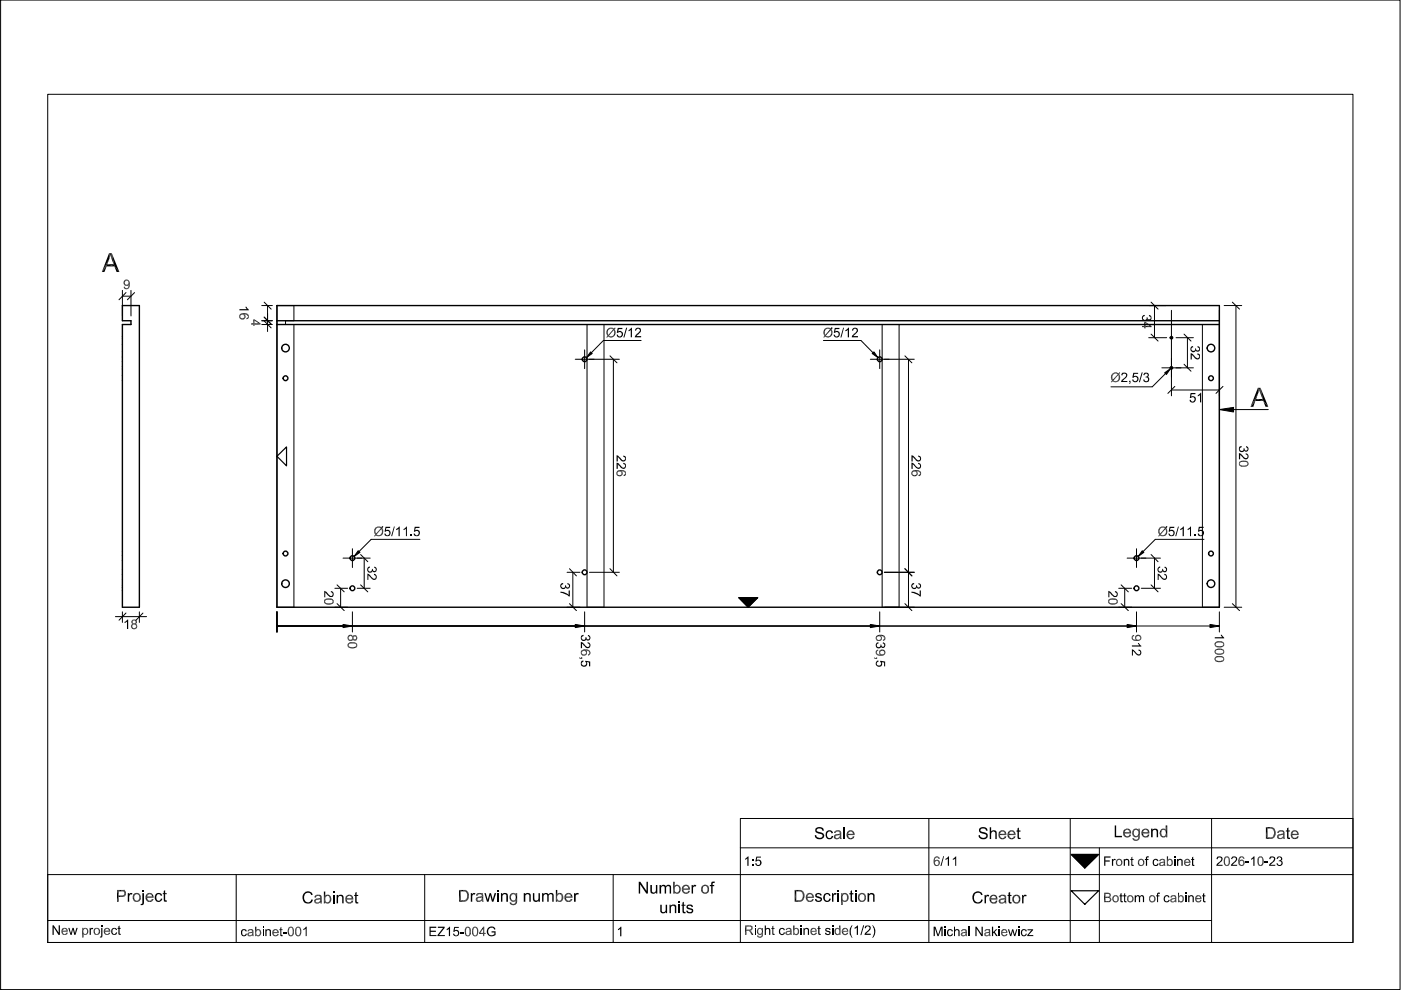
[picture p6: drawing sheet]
<svg xmlns="http://www.w3.org/2000/svg" width="297mm" height="210mm" viewBox="0 0 297 210" stroke-linecap="round" stroke-linejoin="round" font-family="sans-serif">
<g fill="#000">
<path d="M22.7 56l-.1 .5-1 1.2zM22.6 56.5l-.5 1.2h-.5zM23.1 53.7l.1 1.2zM23.1 53.7l.3 .6-.2 .4zM23.1 53.7l.3 .6zM23.2 54.9l-.5 1.1-1.1 1.7zM23.1 53.7l.1 1.2-1.6 2.8zM23.1 53.7h.6l-.3 .4zM23.7 53.7l-.2 .5zM23.7 53.7l-.1 1-.1-.5zM23.7 53.7v1.2zM23.7 53.7l.6 2.8z"/>
<path d="M23.7 53.7l1.6 4-1-1.2zM22.7 56l1.6 .5h-1.7zM22.7 56h1.4l.2 .5zM24.3 56.5l1 1.2h-.6zM26.3 59.6l-.1 .4zM26.4 59.5l-.2 .5zM26.4 59.5l.1 .2-.3 .3zM26.2 60l.3-.3zM26.2 60h.3zM26.4 59.5l.3-.2zM26.4 59.5l.4-.2zM26.4 59.5l.4-.2v.2z"/>
<path d="M26.4 59.5h.4zM26.4 59.5l.2 .1-.1 .1zM26.2 60l.3-.1zM26.4 59.5l.2 .1zM26.8 59.3h.3zM26.8 59.3l.4 .1zM26.8 59.3l.4 .1-.1 .1zM26.8 59.3l.3 .2zM26.8 59.3l.1 .2zM26.8 59.3l.2 .2zM27.2 59.4l-.1 .2zM27.3 59.5l-.1 .2z"/>
<path d="M27.3 59.5l.1 .2zM27.3 59.5l.1 .2-.1 .1zM27.3 59.5v.3zM27.4 59.7l-.1 .3zM27.3 59.8l.1-.1-.1 .3zM26.2 60.8l.3 .1zM26.2 60.1l.2 .3zM26.2 60l.2 .4zM26.2 60h.3l-.1 .4zM26.5 60l-.1 .4zM26.4 60.4l.2-.1zM26.4 61.2l.2-.1z"/>
<path d="M26.5 61l-.1 .2zM26.5 60.9l-.1 .3zM26.2 60.9h.3l-.2 .2zM26.2 60.8l.3 .1h-.3zM26.5 60.2l-.1 .2zM26.6 60.3l.2 .3zM26.5 60.5l.1-.2 .1 .3zM26.4 60.4l.2-.1-.1 .2zM26.8 61.1v.2zM26.5 61.3h.3zM26.4 61.2l.4 .1zM26.4 61.2l.2-.1 .2 .2z"/>
<path d="M26.6 61.1l.2 .2zM26.8 60.4l.3 .2zM26.8 60.4l.2 .2zM26.8 60.4l.1 .2zM27 61.1l.2 .1zM27.2 60.2l-.1 .1zM27.2 60.2l.1 .1h-.2zM27.1 60.3h.2zM26.9 61.3l.3-.1zM26.8 61.3l.4-.1zM26.9 61.1l.3 .1-.4 .1zM26.9 61.1l.3 .1z"/>
<path d="M27.2 60.8h.2l-.2 .1zM27.1 60.6l.1-.2zM26.9 60.4h.3l-.1 .2zM26.9 60.4h.3zM27.2 60.2l.3 .1h-.2zM27.3 60.3h.2v.1zM27.3 60l.2-.2zM27.5 59.8v.2h-.2zM27.1 60.9l.3-.1zM27.4 60.8l-.1 .3zM27.4 60.8l-.2 .4zM27.1 61.1l.3-.3-.2 .4z"/>
<path d="M27.1 61l.3-.2-.3 .3zM27.2 60.7l.3 .1zM27.2 60.8h.3zM27.3 60.3l.2 .1zM27.3 60.4h.2zM27.3 60.6l.2-.2v.4zM27.3 60.5l.2-.1-.2 .2zM27.2 60.2l.3-.2v.3zM27.3 60h.2l-.3 .2zM50.7 66.9h.3l-.3 .2zM50.7 67.1l.3-.2zM50.7 66.9h.3z"/>
<path d="M50.8 66.7l.1-.1-.2 .3zM50.9 66.6l.2 .2-.4 .1zM50.7 66.9l.4-.1zM50.7 67.1l.2 .1zM50.8 65.5h1.5l-.3-.4 .2-.1 .5 .8h-1.9zM50.8 67.4l.2-.1zM51 67.3l-.2 .2zM50.9 66.6l.3 .1zM50.9 66.6l.5-.2zM50.9 66.6l.5-.2v.3zM50.9 66.6l.5 .1zM50.7 67.1l.2-.1z"/>
<path d="M50.9 67.2l-.1 .2zM50.7 67.2h.2l-.1 .2zM51.1 67.4v.3zM50.8 67.5l.3-.1-.1 .2zM50.9 66.6l.2 .1zM51.3 67.5h.1v.2zM51.1 67.7h.3zM51.1 67.4l.3 .3h-.3zM51.1 67.4l.3 .3zM51.4 67.5v.2zM51.4 66.4v.3zM51.4 66.4h.3l-.1 .3z"/>
<path d="M51.4 66.4l.2 .3zM51.4 66.4l.1 .3h-.1zM51.6 67.4l.3 .2zM51.7 66.4h.3l-.1 .2zM51.7 66.4l.2 .2h-.1zM51.8 67.2h.3l-.3 .1zM51.8 67.3l.3-.1v.1zM51.8 67.3h.3l-.2 .2zM51.8 67.3l.1 .2v.1zM51.6 66.7l.2 .2zM51.6 66.7l.2-.1v.3zM51.8 66.6v.3z"/>
<path d="M51.7 66.4l.1 .2-.2 .1zM51.8 67l.2-.1zM52 66.9l-.2 .2zM51.8 67.1l.2-.2 .1 .2zM51.6 67.7l.3-.1zM51.4 67.7l.5-.1zM51.5 67.5l.4 .1-.5 .1zM51.5 67.5l.1-.1 .3 .2zM51.7 67.4l.2 .2zM51.9 66.7l.1 .2zM51.9 66.7l.1 .2-.2 .1zM51.9 66.7l-.1 .3z"/>
<path d="M52 66.4l.4 .1-.2 .2zM52 66.4l.2 .3-.3-.1zM51.8 67.2l.3-.1zM51.8 67.1h.3zM52.2 67.5l.1 .2zM52.2 67.5l.2 .2zM52.5 67.4l.1 .1zM52.2 66.7l.2-.2zM52.4 66.5l-.2 .2zM52.4 66.5l.1 .1v.3zM52.4 66.5l.1 .4-.2-.1zM52.5 66.6v.3z"/>
<path d="M52.5 66.6l.2 .1-.2 .2zM52.7 66.7v.3l-.2-.1zM52.6 67.1h.1zM52.4 67.7l.2-.2zM52.3 67.5h.3l-.2 .2zM52.3 67.5h.3zM52.7 67.1v.4zM52.7 67.1l-.1 .4zM52.5 67.3l.2-.2-.1 .4zM52.6 67.2l.1-.1-.2 .2zM52.6 67.1l.1-.1v.1zM52.5 66.9l.2 .1-.1 .1z"/>
<path d="M53.7 67.7h.2v.3zM53.7 68.6h.2l-.2 .2zM53.3 68.6l.4 .2h-.4zM53.3 68.6h.4v.2zM53.9 68.8v.3h-.2zM53.7 68.8h.2l-.2 .3zM53.9 68v.6h-.2zM53.7 67.7l.2 .3-.2 .6zM53.9 67.7l1.3 .9h-.3zM53.9 67.7l1 .9-1-.6zM53.9 68.6v.2h-.2zM53.9 68.6h1.3z"/>
<path d="M53.9 68.6h1.3v.2zM53.9 68.6l1.3 .2h-1.3zM128.7 70.1l-.1 .4zM128.7 69.9l-.1 .6zM128.7 69.9l.2 .1-.3 .5zM128.9 70v.3l-.3 .2zM128.6 70.5h.3l-.3 .1zM128.6 70.6l.3-.1zM128.6 70.6h.3l-.3 .2zM128.6 70.8l.3-.2zM128.7 70.8h.2zM128.7 70.9l.2-.1z"/>
<path d="M128.7 70.9l.2-.1-.2 .3zM128.9 70.8l-.2 .3zM128.6 70.5l.3-.2v.2zM128.6 70.8l.3-.1zM128.9 69.7l.3 .1zM128.9 69.7l.3 .1-.1 .1zM128.9 71v.3zM128.9 71v.3l-.1-.1zM128.7 71.1l.2-.1-.1 .2zM128.6 71.5l.3-.2-.2 .3zM128.6 71.5l.2-.3 .1 .1zM129 71l.1 .1-.2 .2z"/>
<path d="M130 69.9l.1 .1-1.1 1zM129 71l1.1-1-1 1.1zM129.1 71.1l-.2 .2zM129.1 71.1l-.1 .3zM128.7 69.9h.4zM128.8 69.8l.3 .1h-.4zM128.8 69.8l.1-.1 .2 .2zM129.2 71.2v.3l-.2-.1zM129.2 71.2v.3zM129.2 71.3v.2zM129.3 71.3v.2zM129 69.6l.4 .1-.2 .1z"/>
<path d="M129 69.6l.2-.1 .2 .2zM129.2 69.5h.2v.2zM129.4 69.5h.1l-.1 .2zM129.5 71.3v.3zM129.3 71.3l.2 .3-.2-.1zM129.3 71.3h.2v.3zM129.5 69.5v.2h-.1zM129.5 71.3h.2l-.2 .3zM129.5 69.5l.1 .2zM129.6 69.5h.3zM129.6 69.5h.3l-.2 .2zM129.6 69.5l.1 .2z"/>
<path d="M129.7 71.3l.2-.1 .1 .2zM129.7 71.3l.3 .1zM129.7 71.3l.2 .2-.2 .1zM129.7 71.3l-.2 .3zM129.9 69.5l-.1 .2zM129.9 69.5l-.2 .2zM129.9 69.5l.2 .1-.2 .2zM129.9 69.5v.3zM130.4 69.4l.1 .2-.5 .3zM130 69.9l.5-.3-.4 .4zM130 71.1l.4-.1zM130 71.1l.4-.1-.1 .2z"/>
<path d="M130 71.1l.3 .1-.2 .1zM130.1 69.6l.1 .1-.2 .2zM130.1 69.6l-.2 .2zM130.5 69.6l-.4 .4zM129.9 71.2l.2 .1-.1 .1zM129.9 71.2l.1-.1 .1 .2zM130.4 69.4l-.4 .5zM130.1 70l.2-.2-.1 .3zM130.3 69.8l-.1 .3zM130.3 69.9l.1 .2h-.2zM130.2 70.1h.2zM130.2 70.5h.3l-.3 .2z"/>
<path d="M130.2 70.1h.2l-.2 .3zM130.4 70.1l-.2 .3zM130.2 70.4l.3-.2v.2zM130.2 70.4l.3 .1zM130.5 70.5l-.1 .4zM130.5 70.5l-.1 .5zM130.5 70.5l-.1 .5h-.3zM130.2 70.7l.3-.2-.4 .5zM130.2 70.4l.3 .1h-.3zM131 69.5h1v.3h-.8l-.1 .5a.68 .68 0 0 1 .9 .3 .68 .68 0 0 1-.4 .9 .68 .68 0 0 1-.9-.5h.3a.45 .45 0 0 0 .6 .3 .45 .45 0 0 0 .3-.6 .45 .45 0 0 0-.6-.3l-.5 .1zM132.8 69.5h.2l-.6 2.1h-.2zM133.3 70l.7-.5v2h-.3v-1.6l-.4 .3z"/>
<path d="M134.7 69.7a.65 .65 0 0 1 1.1 .1 .65 .65 0 0 1-.3 1l-.6 .5h1v.2h-1.3l.5-.7a.67 .67 0 0 0 .5-1 .39 .39 0 0 0-.5-.1 .39 .39 0 0 0-.2 .4h-.3zM174.7 70.1l-.1 .4zM174.7 69.9l-.1 .6zM174.7 69.9l.3 .1-.4 .5zM175 70l-.1 .3-.3 .2zM174.6 70.5h.3l-.3 .1zM174.6 70.6l.3-.1zM174.6 70.6h.3l-.3 .2zM174.6 70.8l.3-.2zM174.6 70.8h.3zM174.7 70.9l.2-.1zM174.7 70.9l.2-.1-.1 .3z"/>
<path d="M174.9 70.8l.1 .2-.2 .1zM174.6 70.5l.3-.2v.2zM174.6 70.8l.3-.1zM174.9 69.7l.1-.1 .1 .2zM174.9 69.7l.2 .1-.1 .1zM174.6 71.5l.3-.2-.2 .3zM174.8 71.2l.1 .1-.3 .2zM175 71l.1 .1-.2 .2zM175 71l-.1 .3zM175 71l-.1 .3-.1-.1zM174.8 71.1l.2-.1-.2 .2zM176 69.9l.1 .1-1.1 1z"/>
<path d="M175 71l1.1-1-1 1.1zM175.1 71.1l-.2 .2zM175.1 71.1l-.1 .3zM174.7 69.9h.3zM174.8 69.8l.2 .1h-.3zM174.8 69.8l.1-.1 .1 .2zM175.1 71.2v.3l-.1-.1zM175.1 71.2l.2 .1-.2 .2zM175.3 71.3l-.1 .2zM175.3 71.3l-.2 .2zM175.3 71.3v.2zM175 69.6l.4 .1-.3 .1z"/>
<path d="M175 69.6l.2-.1 .2 .2zM175.2 69.5h.2v.2zM175.4 69.5h.2l-.2 .2zM175.5 71.3l.1 .3zM175.3 71.3l.2 .3-.2-.1zM175.3 71.3h.2v.3zM175.6 69.5v.2h-.2zM175.6 71.3h.1l-.1 .3zM175.6 69.5v.2zM175.6 69.5h.3zM175.6 69.5h.3l-.2 .2zM175.6 69.5l.1 .2h-.1z"/>
<path d="M175.7 71.3l.2-.1 .1 .2zM175.7 71.3l.3 .1zM175.7 71.3l.2 .2-.2 .1zM175.7 71.3v.3h-.1zM175.9 69.5l-.1 .2zM175.9 69.5l-.2 .2zM175.9 69.5l.2 .1-.2 .2zM175.9 69.5v.3l-.1-.1zM176 69.9l.4-.5 .1 .2zM176 69.9l.5-.3-.4 .4zM176.1 71h.3l-.4 .1zM176 71.1l.4-.1-.1 .2z"/>
<path d="M176 71.1l.3 .1-.2 .1zM176.1 69.6v.1l-.1 .2zM176.1 69.6l-.1 .3zM176.3 69.8l.2-.2-.4 .4zM176.1 69.7l.3-.3-.4 .5zM175.9 71.2l.2 .1-.1 .1zM176 71.1l.1 .2-.2-.1zM176.3 69.8l-.2 .3zM176.3 69.8l.1 .1-.3 .2zM176.1 70.1l.3-.2v.2zM176.1 70.1h.3zM176.2 70.5h.3l-.3 .2z"/>
<path d="M176.1 70.1h.3l-.2 .3zM176.4 70.1l-.2 .3zM176.2 70.4l.3-.2v.2zM176.2 70.4l.3 .1zM176.5 70.5l-.1 .4zM176.5 70.5l-.1 .5zM176.5 70.5l-.1 .5h-.3zM176.2 70.7l.3-.2-.4 .5zM176.2 70.4l.3 .1h-.3zM177 69.5h1v.3h-.8l-.1 .5a.66 .66 0 0 1 .9 .3 .66 .66 0 0 1-.4 .9 .66 .66 0 0 1-.9-.5h.3a.45 .45 0 0 0 .6 .2 .45 .45 0 0 0 .2-.6 .45 .45 0 0 0-.6-.1h-.4zM178.8 69.5h.1l-.5 2.1h-.2zM179.2 70l.8-.5v2h-.3v-1.6l-.5 .3z"/>
<path d="M180.8 69.7a.65 .65 0 0 1 1 .1 .65 .65 0 0 1-.4 1l-.5 .5h1v.2h-1.3l.2-.5 .3-.2a.67 .67 0 0 0 .5-1 .39 .39 0 0 0-.5-.1 .39 .39 0 0 0-.2 .4h-.3zM235.5 80l.3-.2v.2zM235.9 79.2l.2-.1v.2zM235.9 79.2l.2 .1v.1zM235.7 79.5l.4-.1zM235.8 79.3l.3 .1-.4 .1zM235.8 79.3l.1-.1 .2 .2zM236.1 79.1l.3 .1-.3 .1zM236.1 79.1l.3 .1zM236.1 79.1l.3-.1v.2zM236.4 79h.1l-.1 .2zM236.5 79v.2h-.1z"/>
<path d="M236.5 79l.1 .2zM236.6 79h.3zM236.6 79h.3l-.2 .2zM236.6 79l.1 .2zM236.9 79l-.1 .3zM236.9 79l-.2 .2zM236.9 79.1h.2l-.2 .2zM236.9 79.1v.2zM237.4 78.9l.1 .2-.5 .3zM237 79.4l.5-.3-.4 .4zM237.1 79.1l-.1 .3zM237.1 79.1l-.1 .3-.1-.1z"/>
<path d="M237.5 79.1l-.4 .4zM237.4 78.9l-.4 .5zM237.1 79.5l.2-.2-.1 .3zM237.3 79.3l-.1 .3zM237.3 79.4l.1 .2h-.2zM237.2 79.6h.2zM237.2 79.6h.2l-.2 .3zM237.4 79.6v.1l-.2 .2zM237.2 79.9l.2-.2 .1 .2zM237.2 79.9h.3v.1zM242.6 68.3h.3v.2zM242.6 69.1h.3l-.3 .3z"/>
<path d="M242.1 69.1l.5 .3h-.5zM242.1 69.1h.5v.3zM242.3 66.9l.4-.1v.2a.4 .4 0 0 0-.4 .5 .4 .4 0 0 0 .6 .3 .4 .4 0 0 0 .2-.6l.2 .1a.35 .35 0 0 0 .3 .4 .35 .35 0 0 0 .4-.3 .35 .35 0 0 0-.4-.4v-.2a.56 .56 0 0 1 .6 .7 .56 .56 0 0 1-1 .2 .64 .64 0 0 1-.9 .3 .64 .64 0 0 1 0-1.1zM242.9 69.4v.2h-.3zM242.6 69.4h.3l-.3 .2zM242.9 68.5v.6h-.3zM242.6 68.3l.3 .2-.3 .6zM242.9 68.3l1.2 .8h-.3zM242.9 68.3l.9 .8-.9-.6zM242.6 69.4l.3-.3v.3zM242.9 69.1h1.2zM242.9 69.1h1.2v.3z"/>
<path d="M242.9 69.1l1.2 .3h-1.2zM252.4 74.9l.5 .2 .3 .3a.72 .72 0 0 0 .9 .4 .36 .36 0 0 0 .1-.4 .36 .36 0 0 0-.4-.2l.1-.3a.66 .66 0 0 1 .4 1.1 .66 .66 0 0 1-1.1-.3l-.5-.5v1h-.3zM252.5 73.6l.4-.2 .1 .2a.4 .4 0 0 0-.4 .5 .4 .4 0 0 0 .5 .3 .4 .4 0 0 0 .3-.6l.2 .1a.34 .34 0 0 0 .3 .4 .34 .34 0 0 0 .4-.3 .34 .34 0 0 0-.4-.4v-.2a.56 .56 0 0 1 .6 .8 .56 .56 0 0 1-1 .1 .64 .64 0 0 1-.9 .3 .64 .64 0 0 1-.1-1zM130.9 99.9l.3 .1zM130.9 99.9l.5-.2zM130.9 99.9l.5-.2-.1 .3zM130.9 99.9l.4 .1zM130.7 96.5l.7 .5a.87 .87 0 0 0 1 .6 .39 .39 0 0 0 .1-.5 .39 .39 0 0 0-.4-.3l.1-.2a.66 .66 0 0 1 .4 1.1 .66 .66 0 0 1-1.2-.3l-.4-.5v.9h-.3zM130.7 98.1l.4 .1 .3 .4a.7 .7 0 0 0 1 .5 .39 .39 0 0 0 .1-.5 .39 .39 0 0 0-.4-.2l.1-.3a.66 .66 0 0 1 .4 1.1 .66 .66 0 0 1-1.2-.3l-.4-.5v1h-.3zM131.4 99.7l-.1 .3zM131.4 99.7h.3l-.1 .3zM131.4 99.7l.2 .3z"/>
<path d="M131.4 99.7l.1 .3h-.1zM131.7 99.7h.3l-.1 .2zM131.7 99.7l.2 .2h-.2zM131.7 99.9v.2zM131.7 99.9l.2 .1zM131.7 99.9l.3 .2zM131.7 99.9l.3 .2-.2 .2zM131.7 99.9l.1 .4zM131.7 99.7v.2l-.1 .1zM132 99.7l.4 .1-.3 .2zM132 99.7l.1 .3-.2-.1zM132.1 100l.3-.2z"/>
<path d="M132.4 99.8l-.2 .2zM132.4 99.8l.1 .1-.1 .2zM132.4 99.8v.3l-.1-.1zM193.5 99.9l.2 .1zM193.5 99.8l.4-.1-.4 .2zM193.5 99.9l.4-.2-.1 .3zM193.5 99.9l.3 .1zM193.3 96.5l.7 .5a.7 .7 0 0 0 1 .5 .41 .41 0 0 0 0-.4 .41 .41 0 0 0-.4-.3l.1-.2a.65 .65 0 0 1 .6 .6 .65 .65 0 0 1-.6 .7 .65 .65 0 0 1-.7-.5l-.5-.5v.9h-.2zM193.3 98.1l.4 .2 .3 .3a.7 .7 0 0 0 1 .5 .41 .41 0 0 0 0-.5 .41 .41 0 0 0-.4-.2l.1-.3a.65 .65 0 0 1 .6 .7 .65 .65 0 0 1-.6 .6 .65 .65 0 0 1-.7-.5l-.5-.5v1h-.2zM193.9 99.7l-.1 .3zM193.9 99.7h.3v.3zM193.9 99.7l.3 .3h-.2z"/>
<path d="M193.9 99.7l.1 .3zM194.2 99.7h.3l-.1 .2zM194.2 99.7l.2 .2zM194.3 99.9v.2zM194.3 99.9l.2 .1zM194.3 99.9l.2 .2zM194.3 99.9l.2 .2-.1 .2zM194.3 99.9l.1 .4zM194.2 99.7l.1 .2-.1 .1zM194.5 99.7l.4 .1-.2 .2zM194.5 99.7l.2 .3-.3-.1zM194.7 100l.2-.2z"/>
<path d="M194.9 99.8l-.1 .2zM194.9 99.8l.1 .1-.1 .2zM194.9 99.8v.3l-.1-.1zM235.6 79.6l-.1 .4zM235.7 79.5l-.2 .5zM235.7 79.5h.2l-.4 .5zM235.9 79.5l-.1 .3-.3 .2zM235.5 80h.3zM235.5 80.1l.3-.1zM235.5 80.1h.3l-.2 .2zM235.6 80.3l.2-.2v.1zM235.6 80.4l.3-.1z"/>
<path d="M235.6 80.4l.3-.1-.2 .3zM235.9 80.3l-.2 .3zM235.6 80.3l.2-.1zM235.9 80.4v.4zM235.9 80.4v.4l-.1-.1zM235.7 80.6l.2-.2-.1 .3zM235.5 81l.4-.2-.2 .3zM235.5 81l.3-.3 .1 .1zM236 80.5l.1 .2-.2 .1zM237 79.4l.1 .1-1.1 1zM236 80.5l1.1-1-1 1.2zM235.9 80.8l.2-.1z"/>
<path d="M236.1 80.7l-.1 .2zM236.1 80.7v.3l-.1-.1zM236.1 80.7v.3zM236.2 80.7v.3zM236.3 80.8l-.1 .2zM236.3 80.8v.2zM236.4 80.8l.1 .2zM236.3 80.8l.1 .2h-.1zM236.3 80.8l.1 .2zM236.5 80.8h.2l-.2 .2zM236.7 80.8l.2-.1 .1 .2zM236.7 80.8l.3 .1z"/>
<path d="M236.7 80.8l.2 .2h-.3zM236.7 80.8l-.2 .2zM237.1 80.5h.3l-.4 .1zM237 80.6l.4-.1zM237 80.6l.3 .1-.2 .2zM236.9 80.7l.2 .2h-.1zM236.9 80.7l.1-.1 .1 .3zM237.2 80h.3l-.3 .2zM237.5 80l-.1 .4zM237.5 80l-.1 .5zM237.5 80l-.1 .5h-.3zM237.2 80.2l.3-.2-.4 .5z"/>
<path d="M237.2 79.9l.3 .1h-.3zM237.8 79.2a.68 .68 0 0 1 1.1 0 .68 .68 0 0 1-.4 1.1l-.5 .5h1v.2h-1.3l.1-.4 .4-.3a.65 .65 0 0 0 .4-1 .38 .38 0 0 0-.4-.1 .38 .38 0 0 0-.2 .4h-.3zM239.4 80.7h.3l-.2 .7-.1-.1 .2-.3h-.2zM240.3 79.1h1v.2h-.8l-.1 .5a.68 .68 0 0 1 .9 .3 .68 .68 0 0 1-.4 1 .68 .68 0 0 1-.9-.6l.3-.1a.43 .43 0 0 0 .6 .3 .43 .43 0 0 0 .2-.6 .43 .43 0 0 0-.6-.2l-.2 .2h-.2zM242.1 79h.2l-.6 2h-.2zM242.5 79.2a.55 .55 0 0 1 .9-.1 .55 .55 0 0 1-.1 .8 .64 .64 0 0 1 0 1.1 .64 .64 0 0 1-.9-.5l.2-.1a.41 .41 0 0 0 .5 .5 .41 .41 0 0 0 .3-.6 .41 .41 0 0 0-.5-.2v-.2a.34 .34 0 0 0 .4-.3 .34 .34 0 0 0-.3-.4 .34 .34 0 0 0-.3 .4l-.3-.1zM252.4 83.3h1v.3h-.8l-.1 .5a.66 .66 0 0 1 1 .3 .66 .66 0 0 1-.4 .9 .66 .66 0 0 1-.9-.5h.3a.45 .45 0 0 0 .5 .3 .45 .45 0 0 0 .3-.6 .45 .45 0 0 0-.5-.3l-.5 .2zM254 83.8l.7-.5v2h-.3v-1.6l-.4 .3zM262.8 97.9l-.1 .4zM262.8 97.9l.1-.1-.2 .5zM262.9 97.8v.3l-.2 .2zM262.7 98.3l.2-.2z"/>
<path d="M262.7 98.3l.1 .1zM262.7 98.3l.1-.1zM262.8 98.4l.1 .1-.1 .2zM262.8 98.4v.3zM262.7 98.4h.1l-.1 .2zM262.7 98.3l.1 .1h-.1zM262.8 98.7l.1-.2zM262.9 98.5l.1 .1-.2 .1zM262.9 97.8l.5-.1zM262.9 97.8l.5-.1v.2zM262.9 97.8l.5 .1zM262.9 97.8v.3z"/>
<path d="M262.7 96.1l.7 .4a.78 .78 0 0 0 1 .5 .41 .41 0 0 0 .1-.4 .41 .41 0 0 0-.4-.2v-.3a.66 .66 0 0 1 .5 1.1 .66 .66 0 0 1-1.2-.2l-.5-.6v1h-.2zM263 98.6l.1 .3zM262.8 98.7l.2-.1v.3zM262.9 97.8l.2 .2zM262.7 94.8l.5-.3 .1 .3a.41 .41 0 0 0-.4 .5 .41 .41 0 0 0 .5 .3 .41 .41 0 0 0 .3-.5h.2a.35 .35 0 0 0 .2 .4 .35 .35 0 0 0 .4-.3 .35 .35 0 0 0-.3-.4v-.2a.55 .55 0 0 1 .5 .8 .55 .55 0 0 1-.9 .1 .62 .62 0 0 1-.9 .3 .62 .62 0 0 1-.2-1zM263.4 97.7h.3v.2zM263.4 97.7l.3 .2h-.3zM263.4 98.7h.3v.2zM263.4 98.7l.3 .2h-.2zM263.1 98.9h.4zM263.1 98.7l.4 .2h-.4zM263.1 98.7h.3l.1 .2z"/>
<path d="M263.7 98.7h.2l-.1 .2zM263.7 98.7l.1 .2h-.1zM263.9 97.7h.3zM263.9 97.7h.3l.1 .3zM263.9 97.7l.4 .3-.4-.1zM263.9 98.7h.3v.2zM263.9 98.7l.3 .2zM263.9 98.7l.2 .2h-.3zM263.7 97.7l.2 .2h-.2zM263.7 97.7h.2v.2zM264.2 98.7l.3 .1zM264.2 98.7l.2 .1-.2 .1z"/>
<path d="M264.2 98.7v.2zM264.3 98.6h.3zM264.3 98.6l.3 .1zM264.3 98.6l.3 .1-.1 .1zM264.3 98.6l.2 .2zM264.2 97.7l.2 .4zM264.4 97.8l.1 .1-.1 .2zM264.5 98.3h.2zM264.4 98.1l.2-.1-.1 .2zM264.6 98l-.1 .2zM264.6 98l.1 .2h-.2zM264.5 98.2l.2 .1z"/>
<path d="M264.5 97.9l-.1 .2zM264.7 98.3v.2zM264.7 98.3l-.1 .3zM264.4 98.5l.3-.2-.1 .3zM264.5 98.4l.2-.1-.3 .2zM266.3 84.6l-.2 .4-1 1.2zM266.1 85l-.4 1.2h-.6zM266.7 82.2v1.2zM266.7 82.2l.2 .7-.1 .3zM266.7 82.2l.3 .4-.1 .3zM266.7 83.4l-.4 1.2-1.2 1.6zM266.7 82.2v1.2l-1.6 2.8z"/>
<path d="M266.7 82.2h.6l-.3 .4zM267.3 82.2l-.3 .6zM267.3 82.2l-.1 1-.2-.4zM267.3 82.2v1.3zM267.3 82.2l.5 2.8zM267.3 82.2l1.6 4-1.1-1.2zM266.3 84.6l1.5 .4h-1.7zM266.3 84.6h1.4l.1 .4zM267.8 85l1.1 1.2h-.6zM79.4 112.2l-.1 .5zM79.5 112.1l-.2 .6zM79.5 112.1l.2 .1-.4 .5z"/>
<path d="M79.7 112.2l-.4 .5zM79.3 112.7h.3l-.3 .1zM79.3 112.8l.3-.1zM79.3 112.8l.3-.1-.2 .3zM79.6 112.7v.2l-.2 .1zM79.4 113h.2zM79.4 113.1l.2-.1zM79.4 113.1l.2-.1-.1 .3zM79.6 113l-.1 .3zM79.3 112.7l.3-.2v.2zM79.4 113l.2-.1zM79.7 111.8l.2 .1z"/>
<path d="M79.7 111.8l.2 .1-.1 .2zM79.7 113.1v.4zM79.7 113.1v.4l-.2-.1zM79.7 113.1l-.2 .3zM79.3 113.6l.4-.1-.2 .3zM79.5 113.4l.2 .1-.4 .1zM79.7 113.2l.1 .1-.1 .2zM80.7 112l.2 .2-1.2 1zM79.7 113.2l1.2-1-1.1 1.1zM79.8 113.3l-.1 .2zM79.8 113.3v.3zM79.5 112.1h.3z"/>
<path d="M79.5 112l.3 .1h-.3zM79.5 112l.2-.2 .1 .3zM79.9 113.3v.3h-.1zM79.9 113.3l.1 .1-.1 .2zM80 113.4v.2zM80 113.4l-.1 .2zM80.1 113.4v.3zM79.8 111.8l.3 .1h-.2zM79.8 111.8l.1-.1 .2 .2zM79.9 111.7l.2-.1v.3zM80.1 111.6h.2l-.2 .3zM80.2 113.5l.1 .2z"/>
<path d="M80.1 113.5l.1 .2h-.1zM80.1 113.5h.1v.2zM80.3 111.6v.3h-.2zM80.3 113.5h.1l-.1 .2zM80.3 111.6v.3zM80.4 111.6l.2 .1zM80.4 111.6l.2 .1-.1 .2zM80.4 111.6l.1 .3h-.2zM80.4 113.5l.3-.1 .1 .2zM80.4 113.5l.4 .1zM80.4 113.5l.2 .1-.2 .1zM80.4 113.5v.2h-.1z"/>
<path d="M80.6 111.7l-.1 .2zM80.6 111.7v.2zM80.7 111.7l.1 .1-.1 .2zM80.7 111.7v.3l-.1-.1zM80.7 112l.5-.4 .1 .1zM80.7 112l.6-.3-.4 .5zM80.8 113.3l.3-.1zM80.8 113.3l.3-.1v.1zM80.8 113.3h.3l-.2 .2zM80.8 111.8l.1 .1-.2 .1zM80.8 111.8l-.1 .2zM81.3 111.7l-.4 .5z"/>
<path d="M80.9 111.9l.3-.3-.5 .4zM80.7 113.4l.2 .1-.1 .1zM80.8 113.3l.1 .2-.2-.1zM80.9 112.2l.1-.2-.1 .3zM81 112l.1 .1-.2 .2zM80.9 112.3l.2-.2 .1 .1zM80.9 112.3h.3zM81 112.7h.2l-.2 .2zM80.9 112.3h.3l-.2 .2zM81.2 112.3l-.2 .2zM81 112.5l.2-.1v.2zM81 112.5l.2 .2z"/>
<path d="M81.2 112.7v.4zM81.2 112.7l-.1 .5zM81.2 112.7l-.1 .5h-.2zM81 112.9l.2-.2-.3 .5zM81 112.5l.2 .2h-.2zM81.7 111.7h1v.2h-.8l-.1 .6a.66 .66 0 0 1 1 .3 .66 .66 0 0 1-.5 .9 .66 .66 0 0 1-.8-.6h.2a.45 .45 0 0 0 .7 .3 .45 .45 0 0 0 .2-.6 .45 .45 0 0 0-.7-.2l-.4 .1zM83.5 111.6h.2l-.6 2.1h-.2zM84 112.2l.8-.6v2.1h-.3v-1.6l-.5 .3zM85.6 112.2l.7-.6v2.1h-.2v-1.6l-.5 .3zM87.1 113.4h.2v.3h-.2zM87.9 111.7h1v.2h-.8l-.1 .6a.67 .67 0 0 1 1 .2 .67 .67 0 0 1-.4 .9 .67 .67 0 0 1-.9-.5h.3a.45 .45 0 0 0 .5 .3 .45 .45 0 0 0 .3-.5 .45 .45 0 0 0-.5-.3l-.5 .1zM130.7 100.2h.2l-.2 .1z"/>
<path d="M130.7 100.3l.2-.1zM130.7 100.2h.2zM130.7 100.2l.3-.1zM130.9 99.9l-.2 .3zM130.9 99.9l.2 .1-.4 .2zM130.7 100.2l.4-.2zM130.7 100.3l.2 .1zM130.8 100.7l.1-.1zM130.9 100.6h.1l-.2 .2zM130.7 100.3h.2zM130.9 100.4l-.1 .3zM130.7 100.5l.2-.1-.2 .2z"/>
<path d="M130.7 100.3l.2 .1-.2 .1zM131 100.6v.3zM130.8 100.8l.2-.2-.1 .3zM130.9 99.9l.2 .1zM131.2 100.7h.2v.3zM131.1 100.9l.3 .1zM131 100.9l.4 .1zM131.1 100.7l.3 .3-.4-.1zM131.1 100.7l.3 .3zM131.4 100.7v.3zM131.6 100.7l.2 .1zM131.6 100l.1-.1z"/>
<path d="M131.8 100.4h.2l-.3 .2zM131.7 100.6l.3-.2v.1zM131.7 100.6l.3-.1-.1 .2zM131.7 100.6l.2 .1-.1 .1zM131.8 100.3l.2-.2zM132 100.1l-.2 .2zM131.8 100.3l.2-.1v.1zM131.5 101l.3-.2zM131.4 101l.4-.2zM131.4 100.7l.4 .1-.4 .2zM131.4 100.7l.4 .1zM131.7 100.6l.1 .2z"/>
<path d="M131.8 100.4l.2-.1zM131.8 100.3h.2zM132.2 100.7l.1 .2zM132.4 100.6l.2 .2zM132.4 100.1l.1 .1zM132.5 99.9v.3zM132.5 99.9l.1 .1-.1 .2zM132.6 100l.1 .2h-.2zM132.5 100.4h.2zM132.3 100.9l.3-.1zM132.3 100.7l.3 .1-.3 .1zM132.3 100.7l.3 .1z"/>
<path d="M132.7 100.4v.3zM132.7 100.4l-.1 .4zM132.5 100.6l.2-.2-.1 .4zM132.5 100.4h.2l-.2 .2zM132.5 100.3l.2-.1v.2zM132.5 100.2h.2zM132.5 100.3l.2 .1zM193.2 100.2h.3l-.3 .1zM193.2 100.3l.3-.1zM193.2 100.2h.3zM193.2 100.2l.3-.1zM193.3 100l.2-.1-.3 .3z"/>
<path d="M193.5 99.9l.1 .1-.4 .2zM193.2 100.2l.4-.2zM193.2 100.3l.2 .1zM193.3 100.7l.2-.1zM193.5 100.6l-.1 .2zM193.2 100.3h.2zM193.4 100.4l.1 .2-.2 .1zM193.4 100.4l-.1 .3v-.1zM193.2 100.5l.2-.1-.1 .2zM193.2 100.3l.2 .1-.2 .1zM193.5 100.6v.3zM193.4 100.8l.1-.2v.3z"/>
<path d="M193.8 100.7l.1 .3zM193.6 100.9l.3 .1zM193.5 100.9l.4 .1zM193.6 100.7l.3 .3-.4-.1zM193.6 100.7l.3 .3zM193.9 100.7h.1l-.1 .3zM194.2 100.7l.2 .1zM194.2 100l.1-.1zM194.4 100.4h.2l-.3 .2zM194.3 100.6l.3-.2v.1zM194.3 100.6l.3-.1-.1 .2zM194.3 100.6l.2 .1-.1 .1z"/>
<path d="M194.4 100.3l.1-.2zM194.5 100.1l-.1 .2zM194.4 100.3l.1-.1 .1 .1zM194.1 101l.3-.2zM193.9 101l.5-.2zM194 100.7l.4 .1-.5 .2zM194 100.7l.4 .1zM194.3 100.6l.1 .2zM194.4 100.4l.2-.1zM194.4 100.3h.2zM194.7 100.7l.2 .2zM194.9 100.6l.3 .2z"/>
<path d="M194.9 100.1l.1 .1zM195 99.9v.3zM195 99.9l.2 .1-.2 .2zM195.2 100l.1 .2h-.3zM195.1 100.4h.2zM194.9 100.9l.3-.1zM194.8 100.7l.4 .1-.3 .1zM194.8 100.7l.4 .1zM195.3 100.4l-.1 .3zM195.3 100.4l-.1 .4zM195 100.6l.3-.2-.1 .4zM195.1 100.4h.2l-.3 .2z"/>
<path d="M195.1 100.3l.2-.1v.2zM195 100.2h.3zM195.1 100.3l.2 .1zM245.6 112.2v.5zM245.7 112.1l-.1 .6zM245.7 112.1l.3 .1-.4 .5zM246 112.2l-.4 .5zM245.6 112.8l.2-.1-.2 .3zM245.6 113l.2-.3 .1 .2zM245.6 112.7h.2l-.2 .1zM245.6 112.8l.2-.1zM245.6 113h.3z"/>
<path d="M245.7 113.1l.2-.1zM245.7 113.1l.2-.1-.2 .3zM245.9 113l-.2 .3zM245.6 112.7l.2-.2v.2zM245.6 113l.3-.1zM245.9 111.8l.2 .1zM245.9 111.8l.2 .1-.1 .2zM245.9 113.1v.4zM245.9 113.1v.4l-.1-.1zM245.9 113.1l-.1 .3zM245.6 113.6l.3-.1-.2 .3zM245.8 113.4l.1 .1-.3 .1z"/>
<path d="M246 113.2l.1 .1-.2 .2zM247 112l.1 .2-1.1 1zM246 113.2l1.1-1-1 1.1zM246.1 113.3l-.2 .2zM246.1 113.3l-.1 .3zM245.7 112.1h.3zM245.7 112l.3 .1h-.3zM245.7 112l.2-.2 .1 .3zM246.1 113.3v.3h-.1zM246.1 113.3l.2 .1-.2 .2zM246.3 113.4l-.1 .2zM246.3 113.4l-.2 .2z"/>
<path d="M246.3 113.4v.3zM246 111.8l.4 .1h-.3zM246 111.8l.2-.1 .2 .2zM246.2 111.7l.2-.1v.3zM246.4 111.6h.1l-.1 .3zM246.3 113.5l.1 .2h-.1zM246.3 113.5h.2l-.1 .2zM246.5 113.5v.2zM246.5 113.5v.2h-.1zM246.5 111.6v.3h-.1zM246.5 113.5h.2l-.2 .2zM246.5 111.6l.1 .3z"/>
<path d="M246.6 111.6l.2 .1zM246.6 111.6l.2 .1-.1 .2zM246.6 111.6l.1 .3h-.1zM246.7 113.5l.2-.1 .1 .2zM246.7 113.5l.3 .1zM246.7 113.5l.2 .1-.2 .1zM246.7 113.5v.2h-.2zM246.8 111.7v.2zM246.9 111.7l.2 .1-.2 .2zM246.9 111.7v.3l-.1-.1zM247 112l.4-.4 .1 .1zM247 112l.5-.3-.4 .5z"/>
<path d="M247.1 113.2h.3l-.4 .1zM247 113.3l.4-.1-.1 .1zM247 113.3h.3l-.2 .2zM247.1 111.8v.1l-.1 .1zM247.1 111.8l-.1 .2zM247.5 111.7l-.4 .5zM247.1 111.9l.3-.3-.4 .4zM246.9 113.4l.2 .1-.1 .1zM247 113.3l.1 .2-.2-.1zM247.1 112.2l.2-.2-.2 .3zM247.3 112l-.2 .3zM247.3 112.1l.1 .1-.3 .1z"/>
<path d="M247.1 112.3h.3zM247.2 112.7h.3l-.3 .2zM247.1 112.3h.3l-.2 .2zM247.4 112.3l-.2 .2zM247.2 112.5l.2-.1 .1 .2zM247.2 112.5l.3 .2zM247.5 112.7l-.1 .4zM247.5 112.7l-.1 .5zM247.5 112.7l-.1 .5h-.3zM247.2 112.9l.3-.2-.4 .5zM247.2 112.5l.3 .2h-.3zM248 111.7h1v.2h-.8l-.1 .6a.66 .66 0 0 1 .9 .3 .66 .66 0 0 1-.4 .9 .66 .66 0 0 1-.9-.6h.3a.45 .45 0 0 0 .6 .3 .45 .45 0 0 0 .2-.6 .45 .45 0 0 0-.6-.2l-.4 .1z"/>
<path d="M249.8 111.6h.1l-.5 2.1h-.2zM250.2 112.2l.8-.6v2.1h-.3v-1.6l-.5 .3zM251.8 112.2l.7-.6v2.1h-.2v-1.6l-.5 .3zM253.3 113.4h.3v.3h-.3zM254.2 111.7h1v.2h-.8l-.1 .6a.67 .67 0 0 1 .9 .2 .67 .67 0 0 1-.4 .9 .67 .67 0 0 1-.8-.5h.2a.45 .45 0 0 0 .6 .3 .45 .45 0 0 0 .3-.5 .45 .45 0 0 0-.6-.3l-.5 .1zM26.4 131.8l.8-.4v2h-.3v-1.6l-.4 .3zM27.8 132.8l.2 .1zM27.9 131.9h.2zM27.9 131.6v.3zM28 131.5l-.1 .4zM28 131.5l.2 .2-.3 .2zM27.9 131.9l.3-.2z"/>
<path d="M27.9 132.4l.2 .2zM27.9 132.4l.3 .1zM27.9 132.4h.3zM27.9 132.4l.3-.1zM27.9 132.4l.3-.1 .2 .1zM27.9 132.4h.5zM28.1 132.9l-.1 .3zM27.8 132.9l.2 .3zM27.8 132.8l.2 .4zM27.8 132.8l.2 .1v.3zM28 132.9v.3zM27.8 132.8l.2-.1z"/>
<path d="M28 131.5l.2 .1zM28 131.5l.3-.1zM28 131.5l.4-.1zM28 131.5l.4-.1v.1zM28 131.5h.4zM28.1 133l-.1 .2zM27.8 132.8l.3-.2zM27.8 132.7l.3-.1zM27.9 132.5l.2 .1-.3 .1zM27.9 132.5l.2 .1zM28.1 131.9l.1 .2h-.3zM27.9 132.1l.2-.2z"/>
<path d="M27.9 131.9h.2l-.2 .2zM28.2 132.1l-.1 .2zM27.9 132.1l.2 .2zM27.9 132.1h.3l-.1 .2zM27.9 131.9l.2-.1zM28.2 132.3l.2 .1zM28.2 132.3h.5l-.2 .1zM28.2 132.3l.3 .1zM28.2 132.3l.2-.1zM28.1 132.3l.1-.2zM28.2 132.1l.2 .1-.2 .1zM28 131.5l.2 .2z"/>
<path d="M28.2 133.2l.1 .2zM28.2 133.1l.1 .3zM28 133.2l.3 .2zM28.1 133l.2 .4-.3-.2zM28.1 133l.2 .4zM28.4 133.2v.2zM28.3 133.2l.1 .2h-.1zM28.3 133.2l.1 .2zM28.4 131.4h.4zM28.4 131.4l.5 .1zM28.4 131.4l.5 .1-.3 .1zM28.4 131.4l.2 .2z"/>
<path d="M28.4 131.4v.1zM28.4 131.4l.1 .1zM28.7 133.2v-.1l.2 .1zM28.7 132.1h.3zM28.7 132.3v.1zM28.5 132.4l.2-.1zM28.2 132.3h.5zM28.4 132.2l.3 .1zM28.8 131.9h.2zM28.9 131.5l-.1 .3zM29 131.6v.2h-.2zM28.8 131.8h.2v.1z"/>
<path d="M28.7 132.4l.1-.1-.1 .2zM28.8 132.3l.2 .2zM28.8 132.3l.2 .2-.2 .1zM28.8 132.3v.3zM28.9 132.8h.2zM28.8 132.6l.2-.1-.1 .2zM29 132.5l-.1 .2zM28.9 132.7l.1-.1 .1 .1zM28.9 132.7l.2 .1zM28.6 131.6l.3-.1zM28.7 131.7l.2-.2zM28.6 133.4l.3-.2z"/>
<path d="M28.4 133.4l.5-.2zM28.5 133.2h.4l-.5 .2zM28.5 133.2h.4zM28.7 133.1l.2 .1zM28.6 132.1l.3 .1zM28.7 132.3l.2-.1zM28.5 132.2h.4zM29 131.9v.2zM28.7 132.1l.3-.2v.2zM28.8 131.9h.2l-.3 .2zM28.8 131.8l.2 .1zM29.1 132.8l-.1 .4z"/>
<path d="M29.1 132.8l-.2 .4zM28.8 133l.3-.2-.2 .4zM28.9 132.9l.2-.1-.3 .2zM28.9 132.7l.2 .1h-.2zM68.8 127.1l-.1 .4zM68.8 127.1h.1l-.2 .4zM68.9 127.1l.1 .2-.3 .2zM68.7 127.5l.3-.2zM68.7 127.5l.2 .1zM68.8 127.9l.2-.1zM69 127.8l-.1 .1zM68.9 127.1l.5-.2z"/>
<path d="M68.9 127.1l.5-.2 .1 .2zM68.9 127.1h.6zM68.7 127.5l.2-.1zM68.9 127.1l.2 .1-.1 .1zM68.9 127.6l.1 .2-.2 .1zM68.9 127.6l-.1 .3zM68.7 127.6h.2l-.2 .2zM68.7 127.5l.2 .1h-.2zM68.7 125.3l.8 .5a.7 .7 0 0 0 .9 .5 .42 .42 0 0 0-.3-.7v-.3a.64 .64 0 0 1 .6 1 .64 .64 0 0 1-1.1 0l-.6-.7v1h-.3zM69.1 127.8l.1 .3zM69.1 127.8l.1 .3h-.2zM68.9 127.9l.2-.1-.1 .3z"/>
<path d="M68.9 127.1l.2 .1zM69.4 126.9h.3v.2zM69.4 126.9l.3 .2h-.2zM69.5 127.9h.2v.3zM69.5 127.9l.2 .3h-.1zM69.2 128.1l.4 .1zM69.1 127.9l.5 .3-.4-.1zM69.1 127.9h.4l.1 .3zM69.7 127.9h.3l-.1 .3zM69.7 127.9l.2 .3h-.2zM69.9 126.9h.4zM69.9 126.9h.4v.3z"/>
<path d="M69.9 126.9l.4 .3-.3-.1zM70 127.9h.3l-.1 .2zM70 127.9l.2 .2zM70 127.9l.1 .3h-.2zM69.7 126.9l.3 .2h-.3zM69.7 126.9h.2l.1 .2zM70.3 127.9l.2 .1zM70.3 127.9l.1 .1-.1 .1zM70.3 127.9l-.1 .2zM70.4 127.8h.3zM70.4 127.8l.3 .1-.1 .1zM70.4 127.8l.2 .2z"/>
<path d="M70.3 126.9l.1 .4zM70.4 127l.2 .1-.2 .2zM70.5 127.5h.2zM70.5 127.3l.1-.1-.1 .2zM70.6 127.2l-.1 .2zM70.7 127.2v.2h-.2zM70.5 127.4l.2 .1zM70.6 127.1l-.1 .2zM70.6 127.1l-.2 .2zM70.7 127.5v.2zM70.7 127.5v.3zM70.4 127.8l.3-.3v.3z"/>
<path d="M70.5 127.6l.2-.1-.3 .3zM73.7 135.1h.2l-.2 .2zM73.7 135.3l.2-.2zM73.7 135.1h.3zM73.7 135.1l.3-.1zM73.8 134.9l.1-.1-.2 .3zM73.9 134.8l.1 .1-.3 .2zM73.7 135.1l.3-.2zM73.7 135.3l.2 .1zM73.8 136.5l-.1 .3zM73.8 136.5l.1-.1-.2 .4zM73.9 136.4l.1 .2-.3 .2z"/>
<path d="M73.7 136.8l.3-.2zM73.7 136.8l.2 .1zM73.9 134.8l.3 .1zM74 134.7l.2-.1-.3 .2zM73.9 134.8l.4-.2zM73.9 134.8l.4-.2v.2zM73.9 134.8h.4zM73.7 135.4l.2 .3zM73.7 135.3l.2 .4zM73.7 135.3l.2 .1v.3zM73.9 135.4v.3zM74 135.6l-.1 .1z"/>
<path d="M73.8 137.2l.2-.2zM74 137l-.1 .3zM73.7 135.3l.2-.1zM73.9 136.4l.5-.2zM73.9 136.4l.5-.2 .1 .2zM73.9 136.4h.6zM73.7 136.8l.2-.1zM73.9 136.4l.2 .1zM73.9 136.9l.1 .1-.2 .2zM73.9 136.9l-.1 .3zM73.7 136.9h.2l-.2 .2zM73.7 136.8l.2 .1h-.2z"/>
<path d="M74 135.5l-.1 .2zM74.1 137.1l.1 .3zM74.1 137.1l.1 .3-.2-.1zM73.9 137.3l.2-.2-.1 .2zM73.9 134.8l.2 .1zM74.2 135.7l.1 .2zM74.3 134.6v.2zM74 135.8l.3 .1zM73.9 135.7l.4 .2zM73.9 135.7l.2-.1 .2 .3zM74.1 135.6l.2 .3zM74.3 135.7v.2z"/>
<path d="M74.4 135.7l.1-.1 .1 .2zM74.4 135.7l.2 .1zM74.4 135.7l.1 .2h-.1zM74.4 135.7l-.1 .2zM74.3 134.6l.1 .2zM74.4 136.2h.3v.2zM74.4 136.2l.3 .2h-.2zM74.5 137.2h.2v.3zM74.5 137.2l.2 .3h-.2zM74.3 134.6l.2 .3zM74.4 134.6h.2l-.1 .3zM74.6 134.6l-.1 .3z"/>
<path d="M74.2 137.4l.3 .1zM74.1 137.1l.4 .4-.3-.1zM74.1 137.1l.4 .1v.3zM74.6 134.7l-.1 .2zM74.7 134.8l-.1 .2zM74.7 134.8l.1 .2zM74.7 134.8v.4zM74.7 137.2h.3l-.1 .3zM74.7 137.2l.2 .3h-.2zM74.8 135l-.1 .3zM74.8 135v.5zM74.8 135l-.1 .4z"/>
<path d="M74.6 135.5l.2 .2zM74.7 135.4l.1 .1h-.2zM74.8 135.7l-.2 .1zM74.5 135.6l.3 .1-.2 .1zM74.5 135.6l.3 .1zM74.8 135l.1 .3-.1 .2zM74.9 135.3l-.1 .2zM74.8 135l.1 .3zM74.8 134.9l.2 .2zM74.8 135l.1 .2zM74.8 134.9l.2 .1zM74.9 134.8l-.1 .1z"/>
<path d="M75 134.8l.1 .2-.3-.1zM74.8 134.9l.3 .1zM74.9 136.2h.4zM74.9 136.2h.4v.3zM74.9 136.2l.4 .3-.3-.1zM75 135.4l-.1 .3zM74.8 135.5l.1 .2zM74.9 135.4v.3l-.1-.2zM74.9 135.4v.3zM75 137.2l.3-.1-.1 .3zM75 137.2l.2 .2zM75 137.2l.1 .2-.2 .1z"/>
<path d="M74.7 136.2l.3 .2h-.3zM74.7 136.2h.2l.1 .2zM75 135.5v.3zM75 134.8l.1 .1zM75 134.7l.1 .2zM75 134.7h.1v.2zM75.1 134.7v.2zM75.1 135.6l.1 .2zM75.2 134.7l-.1 .2zM75 135.8h.2zM75.1 135.5l.1 .3h-.2zM75.1 135.5l.1 .3z"/>
<path d="M75.2 135.6v.2zM75.2 134.7l.3 .1zM75.2 134.7l.4 .1zM75.2 134.7l.4 .1-.2 .2zM75.2 134.7l.2 .3zM75.3 135.6l.3 .1zM75.3 135.6l.3 .1-.1 .1zM75.3 135.6l.2 .2h-.2zM75.3 135.6v.2zM75.2 134.7l.1 .2zM75.3 137.1l.2 .2zM75.3 137.1l.1 .2z"/>
<path d="M75.3 137.1l.1 .2-.1 .1zM75.3 137.1l-.1 .3zM75.4 137.1h.3zM75.4 137.1h.2v.2zM75.4 137.1l.2 .2zM75.3 136.2l.1 .3zM75.4 136.3l.2 .1-.2 .1zM75.4 135l.2-.2zM75.5 135.3h.2zM75.5 136.8h.2zM75.5 136.6l.1-.1-.1 .2zM75.6 136.5h.1l-.2 .2z"/>
<path d="M75.5 136.7l.2-.2v.2zM75.5 136.7l.2 .1zM75.6 136.4l-.1 .2zM75.6 136.4l-.2 .1zM75.5 135.4l.1 .3zM75.4 135.5l.2 .2zM75.6 134.8l.1 .3zM75.6 134.8l.1 .5zM75.6 134.8l.1 .5-.2-.1zM75.6 134.8l-.1 .4zM75.7 135.3l-.1 .3zM75.7 135.3l-.1 .4z"/>
<path d="M75.5 135.4l.2-.1-.1 .4zM75.5 135.3h.2l-.2 .1zM75.5 135.2l.2 .1zM75.7 136.8v.2zM75.7 136.8v.3zM75.4 137l.3-.2v.3zM75.5 136.9l.2-.1-.3 .2zM77.9 121.6l.6 .5a.78 .78 0 0 0 1.1 .5 .41 .41 0 0 0 .1-.4 .41 .41 0 0 0-.4-.3v-.2a.65 .65 0 0 1 .6 .6 .65 .65 0 0 1-.6 .7 .65 .65 0 0 1-.7-.5l-.5-.5v1h-.2zM78 120.3l.4-.2v.3a.41 .41 0 0 0-.4 .4 .41 .41 0 0 0 .6 .4 .41 .41 0 0 0 .2-.6h.2a.35 .35 0 0 0 .3 .5 .35 .35 0 0 0 .4-.3 .35 .35 0 0 0-.4-.4l.1-.2a.56 .56 0 0 1 .5 .8 .56 .56 0 0 1-.9 0 .62 .62 0 0 1-1 .3 .62 .62 0 0 1 0-1zM119 123.8l.4-.2v.2a.41 .41 0 0 0-.4 .5 .41 .41 0 0 0 .5 .3 .41 .41 0 0 0 .3-.5h.2a.35 .35 0 0 0 .3 .5 .35 .35 0 0 0 .4-.4 .35 .35 0 0 0-.4-.3v-.3a.56 .56 0 0 1 .6 .8 .56 .56 0 0 1-1 .2 .63 .63 0 0 1-.9 .2 .63 .63 0 0 1 0-1zM118.8 125.4l.8 .2 1 .6v-1h.2v1.3l-1.4-.7-.6-.1zM123.1 138.2h.3l-.3 .2z"/>
<path d="M123.1 138.4l.3-.2zM123.1 138.2h.3zM123.1 138.2l.3-.1zM123.2 138l.2-.1-.3 .3zM123.4 137.9l.1 .2-.4 .1zM123.1 138.2l.4-.1zM123.1 138.4h.2zM122.8 139.5l.1-.1 .2 .1v-.1h.3v.3l-.5-.1zM123.2 138.7l.2-.1zM123.4 138.6l-.1 .2zM123.1 138.4l.2-.1zM123.3 138.4l.1 .2-.2 .1z"/>
<path d="M123.3 138.4l-.1 .3zM123.1 138.5l.2-.1-.1 .3zM123.4 137.9l.2 .1zM123.4 137.9l.4-.2zM123.4 137.9l.4-.2-.1 .3zM123.4 137.9l.3 .1zM123.1 136.1l.7 .4a.78 .78 0 0 0 1.1 .6 .41 .41 0 0 0 0-.4 .41 .41 0 0 0-.3-.3v-.2a.65 .65 0 0 1 .6 .6 .65 .65 0 0 1-.6 .7 .65 .65 0 0 1-.7-.5l-.5-.5v.9h-.3zM123.4 138.7v.3zM123.3 138.8l.1-.1v.2zM123.4 134.7l.3-.1v.2a.41 .41 0 0 0-.4 .5 .41 .41 0 0 0 .5 .4 .41 .41 0 0 0 .3-.6h.2a.35 .35 0 0 0 .3 .5 .35 .35 0 0 0 .4-.3 .35 .35 0 0 0-.4-.4l.1-.3a.55 .55 0 0 1 .5 .8 .55 .55 0 0 1-1 .1 .63 .63 0 0 1-.9 .2 .63 .63 0 0 1 .1-1zM123.7 138.8l.1 .2zM123.8 137.7l-.1 .3z"/>
<path d="M123.5 139h.3zM123.4 139h.4zM123.5 138.7l.3 .3h-.4zM123.5 138.7l.3 .3zM123.8 138.8h.1l-.1 .2zM123.8 137.7h.3v.3zM123.8 137.7l.3 .3h-.2zM123.8 137.7l.1 .3zM124.1 138.7l.2 .1zM124.1 138l.1-.1zM124.1 137.7h.3l-.1 .2zM124.1 137.7l.2 .2z"/>
<path d="M124.2 138.4h.3l-.3 .2zM124.2 138.6l.3-.2zM124.2 138.6l.3-.1-.1 .2zM124.2 138.6l.2 .1-.1 .1zM124.2 137.9v.2zM124.2 137.9l.2 .2zM124.2 137.9l.2 .2-.2 .2zM124.2 137.9v.4zM124.1 137.7l.1 .2-.1 .1zM124.2 138.3l.2-.2zM124.4 138.1l-.2 .3zM124.2 138.4l.2-.2 .1 .2z"/>
<path d="M124 139l.3-.2zM123.8 139l.5-.2zM123.9 138.8h.4l-.5 .2zM123.9 138.8h.4zM124.4 137.7l.4 .1-.2 .2zM124.4 137.7l.2 .3-.3-.1zM124.2 138.4h.3zM124.7 138.7l.1 .3h-.1zM124.7 138.7l.1 .3zM124.6 138l.2-.2zM124.8 137.8v.3zM124.8 137.8l.1 .3z"/>
<path d="M124.8 138.7l.3 .1zM124.9 137.9v.3zM124.9 137.9l.2 .1-.2 .2zM125.1 138l.1 .3-.3-.1zM125 138.4h.2zM124.8 139l.3-.2zM124.7 138.7l.4 .1-.3 .2zM124.7 138.7l.4 .1zM124.9 138.7l.2 .1zM125.2 138.4l-.1 .3zM125.2 138.4l-.1 .4zM124.9 138.6l.3-.2-.1 .4z"/>
<path d="M125 138.5l.2-.1-.3 .2zM125 138.4l.2-.1v.1zM124.9 138.2l.3 .1-.2 .1zM185.7 135.1h.2l-.2 .2zM185.7 135.3l.2-.2zM185.7 135.1h.2zM185.7 135.1h.3zM185.8 134.9l.1-.1-.2 .3zM185.9 134.8l.2 .2-.4 .1zM185.7 135.1l.4-.1zM185.7 135.3l.2 .1zM185.7 138v.3z"/>
<path d="M185.7 138l.1-.1-.1 .4zM185.8 137.9l.1 .2-.2 .2zM185.7 138.3l.2-.2zM185.7 138.3l.2 .1zM185.3 139.5l.1-.1 .3 .1v-.1h.3v.3h-.5zM185.8 135.6l.1-.1zM185.9 135.5l-.1 .2zM185.8 137.9l.1 .2zM185.8 137.9l.2 .2zM185.9 138.5l-.1 .2zM185.7 138.4l.1 .3zM185.7 138.3l.1 .4z"/>
<path d="M185.7 138.3l.2 .1-.1 .3zM185.9 138.4l-.1 .3zM185.9 134.8l.3 .1zM185.9 134.8l.5-.2zM185.9 134.8l.5-.2-.1 .3zM185.9 134.8l.4 .1zM185.7 135.3l.2-.1zM185.9 135.4v.1l-.1 .1zM185.9 135.4l-.1 .2zM185.7 135.4h.2l-.2 .2zM185.7 138.3h.2zM186 135.6v.3z"/>
<path d="M185.8 135.7l.2-.1-.1 .2zM185.9 134.8l.2 .1zM185.8 137.9l.3 .1zM185.9 137.9l.2-.1v.2zM186.1 137.8h.1l-.1 .2zM186.1 138.7h.1l-.1 .3zM186.1 138.7v.3zM186 138.6l.1 .4zM185.8 138.8l.3 .2zM185.8 138.7l.3 .3zM185.8 138.7l.2-.1 .1 .4zM186.2 137.8l-.1 .2z"/>
<path d="M186.2 135.7h.2v.2zM185.9 136.3l.3-.1 .1 .2a.41 .41 0 0 0-.4 .5 .41 .41 0 0 0 .5 .3 .41 .41 0 0 0 .2-.5h.3a.35 .35 0 0 0 .2 .4 .35 .35 0 0 0 .4-.3 .35 .35 0 0 0-.3-.3v-.3a.56 .56 0 0 1 .5 .8 .56 .56 0 0 1-.9 .1 .63 .63 0 0 1-1 .2 .63 .63 0 0 1 .1-1zM186.3 138.7v.3zM186.2 138.7l.1 .3h-.2zM186.2 138.7l.1 .3zM186.1 135.9h.3zM186 135.9h.4zM186.1 135.6l.3 .3h-.4zM186.1 135.6l.3 .3zM186.4 135.7v.2zM186.4 134.6l-.1 .3zM186.4 134.6h.2v.3z"/>
<path d="M186.4 134.6l.2 .3h-.2zM186.4 138.3h.2zM186.4 138.4l.2-.1zM186.4 134.6v.3zM186.6 137.9l.3-.2zM186.6 137.9l.4-.2zM186.6 137.9l.4-.2-.1 .3zM186.6 137.9l.3 .1zM186.6 137.9l.1 .2zM186.6 138.8v.2zM186.5 138.8l.1 .2zM186.4 138.8l.2 .2h-.3z"/>
<path d="M186.4 138.8h.1l.1 .2zM186.6 135.6l.2 .1zM186.6 138.4l-.2 .2zM186.4 138.5l.2-.1zM186.4 138.4h.2l-.2 .1zM186.6 134.6h.3v.2zM186.6 134.6l.3 .2h-.2zM186.4 138.3l.2-.2zM186.4 138.2l.2-.1-.2 .2zM186.5 138l.1 .1-.2 .1zM186.5 138l.1-.1v.2zM186.6 138.6v.2z"/>
<path d="M186.5 138.7l.1 .1zM186.4 138.6l.2 .2zM186.4 138.6l.2-.2v.4zM186.6 138.4v.4zM186.6 138.8l.2-.1-.1 .3zM186.6 138.8l.1 .2h-.1zM186.8 135.4l.2-.1-.3 .2zM186.7 135.5l.3-.2zM186.7 135.5l.3-.1-.1 .3zM186.7 135.5l.2 .2h-.1zM186.6 134.9l.1 .2zM186.6 134.9l.1-.1v.3z"/>
<path d="M186.7 134.8v.3zM186.6 134.6l.1 .2-.1 .1zM186.7 138.7l-.1 .1zM186.8 135.2l.1-.1zM186.9 135.1l-.1 .2zM186.8 135.3l.2-.2v.2zM186.5 135.9l.3-.2zM186.4 135.9l.4-.2zM186.4 135.7h.4l-.4 .2zM186.4 135.7h.4zM186.8 134.9l.1 .2zM186.8 134.9l.1 .2-.1 .1z"/>
<path d="M186.8 134.9v.3zM186.9 134.6l.5 .1-.3 .2zM186.9 134.6l.2 .3-.2-.1zM186.9 138.7l.3 .3zM186.9 138.7l.3 .3h-.3zM186.8 138.7l.1 .3h-.2zM186.8 138.7h.1v.3zM186.8 135.4l.2-.1zM186.8 135.3h.2zM187 137.7l.5 .1zM187 137.7l.5 .2zM187 137.7l.5 .2-.2 .1z"/>
<path d="M187 137.7l.3 .3zM187 137.7l-.1 .3zM187 137.7l.2 .3h-.2zM187.2 135.7l.1 .2h-.1zM187.2 135.7l.1 .2zM187 138.7l.3 .3h-.1zM187 138.7l.3 .3zM187.4 135.6l.2 .1zM187.1 134.9l.3-.2zM187.4 134.7l-.2 .2zM187.4 134.7l.1 .1-.1 .3zM187.4 134.7v.4l-.1-.2z"/>
<path d="M187.4 138.7h.2zM187.5 137.9l-.1 .2zM187.5 135.3h.2zM187.4 135.1h.1zM187.5 134.8v.3zM187.6 134.9l.1 .2h-.2zM187.5 138.4h.2zM187.3 138.7l.2 .1zM187.3 139l.2-.2zM187.2 138.7l.3 .1-.2 .2zM187.2 138.7l.3 .1zM187.5 137.9l.2 .3z"/>
<path d="M187.5 137.9l.2 .5zM187.5 137.9l.2 .5-.2-.1zM187.5 137.9v.4zM187.3 138l.2-.1zM187.3 135.9l.3-.2zM187.3 135.6l.3 .1-.3 .2zM187.3 135.6l.3 .1zM187.5 135.5l.1 .2zM187.7 135.3v.4zM187.7 135.3l-.1 .4zM187.5 135.5l.2-.2-.1 .4zM187.5 135.4l.2-.1z"/>
<path d="M187.5 135.2l.2-.1v.2zM187.5 135.1h.2zM187.5 135.2l.2 .1zM187.7 138.4v.2zM187.7 138.4l-.1 .3zM187.5 138.6l.2-.2-.1 .3zM187.5 138.4h.2l-.2 .2zM187.5 138.3l.2 .1zM193.5 123.7l.3-.1v.2a.41 .41 0 0 0-.4 .5 .41 .41 0 0 0 .6 .3 .41 .41 0 0 0 .2-.5h.2a.35 .35 0 0 0 .3 .5 .35 .35 0 0 0 .4-.4 .35 .35 0 0 0-.4-.3v-.3a.56 .56 0 0 1 .6 .8 .56 .56 0 0 1-.9 .2 .63 .63 0 0 1-1 .1 .63 .63 0 0 1 .1-1zM193.3 125.4l.7 .2 1 .6v-1h.2v1.3l-1.4-.7-.5-.1zM235 127.1l-.1 .4zM235 127.1h.2l-.3 .4z"/>
<path d="M235.2 127.1v.2l-.3 .2zM234.9 127.5l.3-.2zM234.9 127.5l.3 .1zM235.1 127.9l.1-.1zM235.2 127.8l-.1 .1zM235.2 127.1l.5-.2zM235.2 127.1l.5-.2v.2zM235.2 127.1h.5zM234.9 127.5l.3-.1zM235.2 127.1v.2zM235.2 127.6v.2l-.1 .1zM235.2 127.6l-.1 .3z"/>
<path d="M234.9 127.6h.3l-.2 .2zM234.9 127.5l.3 .1h-.3zM235 125.3l.7 .5a.7 .7 0 0 0 1 .5 .42 .42 0 0 0-.3-.7v-.3a.64 .64 0 0 1 .6 1 .64 .64 0 0 1-1.1 0l-.7-.7v1h-.2zM235.3 127.8l.1 .3zM235.1 127.9l.2-.1v.3zM235.2 127.1l.2 .1zM235.7 126.9h.3v.2zM235.7 126.9l.3 .2h-.3zM235.7 127.9h.3v.3zM235.7 127.9l.3 .3h-.2zM235.4 128.1l.4 .1zM235.4 127.9l.4 .3-.4-.1z"/>
<path d="M235.4 127.9h.3l.1 .3zM236 127.9h.2l-.1 .3zM236 127.9l.1 .3h-.1zM236.1 126.9h.4zM236.1 126.9h.4l.1 .3zM236.1 126.9l.5 .3-.4-.1zM236.2 127.9h.3l-.1 .2zM236.2 127.9l.2 .2zM236.2 127.9l.1 .3h-.2zM236 126.9l.2 .2h-.2zM236 126.9h.1l.1 .2zM236.5 127.9l.2 .1z"/>
<path d="M236.5 127.9l.2 .1-.2 .1zM236.5 127.9l-.1 .2zM236.6 127.8h.3zM236.6 127.8l.3 .1-.1 .1zM236.6 127.8l.2 .2zM236.5 126.9l.1 .4zM236.6 127l.2 .1-.2 .2zM236.8 127.5h.2zM236.7 127.3l.2-.1-.1 .2zM236.9 127.2l-.1 .2zM236.9 127.2l.1 .2h-.2zM236.8 127.4l.2 .1z"/>
<path d="M236.8 127.1l-.1 .2zM236.8 127.1l-.2 .2zM237 127.5l-.1 .2zM237 127.5l-.1 .3zM236.7 127.8l.3-.3-.1 .3zM236.8 127.6l.2-.1-.3 .3zM240 134.9l-.1 .3zM240 134.9l.1-.1-.2 .4zM240.1 134.8l.1 .2-.3 .2zM239.9 135.2l.3-.2zM239.9 135.2l.3 .1zM240 136.8h1.6l-.3-.4 .2-.1 .5 .8h-2z"/>
<path d="M240.1 134.8l.1 .2zM240.1 134.8l.1 .1zM240.2 135.4l-.1 .2zM239.9 135.3l.2 .3zM239.9 135.2l.2 .4zM239.9 135.2l.3 .1-.1 .3zM240.2 135.3l-.1 .3zM239.9 135.2l.3-.1zM240 137.7l.7 .5a.7 .7 0 0 0 1 .5 .41 .41 0 0 0 0-.5 .41 .41 0 0 0-.3-.2v-.3a.65 .65 0 0 1 .6 .7 .65 .65 0 0 1-.6 .6 .65 .65 0 0 1-.7-.5l-.5-.5v1h-.2zM240.1 134.8l.3 .1zM240.1 134.8l.2-.2 .1 .3zM240.3 134.6h.2l-.1 .3z"/>
<path d="M240.4 135.6h.1l-.1 .2zM240.3 135.6l.1 .2zM240.3 135.5l.1 .3zM240.1 135.7l.3 .1zM240.1 135.6l.3 .2zM240.1 135.6l.1-.2 .2 .4zM240.2 135.4l.2 .4zM240.5 134.6l-.1 .3zM240.6 135.7l-.1 .2zM240.5 135.6v.3zM240.7 135.2h.2zM240.7 135.3l.2-.1z"/>
<path d="M240.9 134.7l.3-.1-.4 .2zM240.8 134.8l.5-.2zM240.8 134.8l.5-.2-.1 .2zM240.8 134.8h.4l-.2 .1zM240.8 134.8l.2 .2zM240.9 135.7l-.1 .2zM240.8 135.7v.2zM240.6 135.7l.2 .2h-.3zM240.6 135.7l.2 .2zM240.9 135.3l-.2 .2zM240.7 135.4l.2-.1zM240.7 135.3h.2l-.2 .1z"/>
<path d="M240.7 135.2l.2-.2v.2zM240.7 135.1l.2-.1-.2 .2zM240.7 134.8l.2 .2-.2 .1zM240.7 134.8h.1l.1 .2zM240.9 135.5v.2zM240.7 135.5l.2 .2zM240.7 135.5l.2-.1v.3zM240.9 135.4v.3zM240.9 135.7l.1-.1v.3zM240.9 135.7l.1 .2h-.2zM241 135.5l-.1 .2zM240.8 134.8l.2 .1z"/>
<path d="M241.2 135.7l.3 .2zM241.2 135.7l.3 .2h-.3zM241 135.6l.2 .3h-.2zM241 135.6l.2 .1v.2zM241.3 134.6l.4 .1zM241.3 134.6l.5 .2zM241.3 134.6l.5 .2-.2 .1zM241.3 134.6l.3 .3zM241.3 134.6l-.1 .2zM241.3 134.6l.1 .2zM241.3 135.7l.3 .1zM241.6 135.5l.3 .1z"/>
<path d="M241.6 135l.2-.2-.1 .3zM241.8 135.3l.2-.1zM241.6 135.5l.2 .2zM241.6 135.8l.2-.1zM241.4 135.7h.4l-.2 .1zM241.4 135.7h.4zM241.8 134.8l.2 .3zM241.8 134.8l.2 .4zM241.8 134.8l.2 .4h-.2zM241.8 134.8v.4zM241.6 134.9l.2-.1zM242 135.2l-.1 .3z"/>
<path d="M242 135.2l-.1 .4zM242 135.2l-.1 .4-.2-.1zM241.8 135.4l.2-.2-.3 .3zM241.8 135.2h.2zM245.4 121.6l.7 .5a.78 .78 0 0 0 1 .5 .41 .41 0 0 0 .1-.4 .41 .41 0 0 0-.4-.3l.1-.2a.66 .66 0 0 1 .4 1.1 .66 .66 0 0 1-1.1-.3l-.5-.5v1h-.3zM245.5 120.4l.3-.3 .2 .3a.41 .41 0 0 0-.4 .4 .41 .41 0 0 0 .5 .4 .41 .41 0 0 0 .3-.6h.2a.35 .35 0 0 0 .2 .5 .35 .35 0 0 0 .5-.3 .35 .35 0 0 0-.4-.4v-.2a.56 .56 0 0 1 .6 .8 .56 .56 0 0 1-1 0 .61 .61 0 0 1-.9 .3 .61 .61 0 0 1-.1-.9zM257.6 136.2l-.1 .4zM257.6 136.2h.1l-.2 .4zM257.7 136.2l.1 .2-.3 .2zM257.5 136.6l.3-.2zM257.5 136.6l.2 .1zM257.6 137.8l-.1 .4z"/>
<path d="M257.6 137.8l.1-.1-.2 .5zM257.7 137.7l.1 .2-.3 .3zM257.5 138.2l.3-.3zM257.5 138.2l.2 .1zM257.6 139.3l-.1 .4zM257.7 139.3l.1 .2-.3 .2zM257.5 139.7l.3-.2zM257.5 139.7l.2 .1zM257.6 135.1h1.5l-.3-.4 .3-.1 .4 .8h-1.9zM257.6 137l.2-.2zM257.8 136.8l.1 .1-.2 .1zM257.6 138.5l.2-.1z"/>
<path d="M257.8 138.4l-.1 .2zM257.7 136.2l.6-.3zM257.7 136.2l.6-.3v.3zM257.7 136.2h.6l-.3 .1zM257.5 136.6l.2-.1zM257.7 136.2l.2 .1-.1 .1zM257.7 136.7l.1 .1-.2 .2zM257.7 136.7l-.1 .3zM257.5 136.7h.2l-.1 .2zM257.7 137.7l.6-.2zM257.7 137.7l.6-.2v.3zM257.7 137.7l.6 .1z"/>
<path d="M257.5 138.2l.2-.1zM257.7 137.7l.2 .2zM257.7 138.3l.1 .1-.2 .1zM257.7 138.3l-.1 .2zM257.5 138.3h.2l-.1 .1zM257.9 139.2l.4-.1-.6 .2zM257.7 139.3l.6-.2v.2zM257.7 139.3h.6zM257.5 139.7l.2-.1zM257.7 139.3l.2 .2zM257.7 139.8l.1 .2-.2 .1zM257.7 139.8l-.1 .3z"/>
<path d="M257.5 139.8h.2l-.1 .2zM257.5 139.7l.2 .1h-.2zM257.9 136.9l.1 .3zM257.9 136.9l.1 .3h-.1zM257.7 137l.2-.1v.3zM257.9 138.4l.1 .3zM257.9 138.4l.1 .3h-.1zM257.7 138.6l.2-.2v.3zM257.7 136.2l.3 .1zM257.7 137.7l.3 .1-.1 .1zM257.7 139.3l.3 .1-.1 .1zM258.3 135.9h.2v.3z"/>
<path d="M258.3 135.9l.2 .3h-.2zM258.3 137h.2v.3zM258.3 137l.2 .3h-.1zM258.3 137.5h.2v.3zM258.3 137.5l.2 .3h-.2zM258.3 138.6h.2v.2zM258.3 138.6l.2 .2h-.1zM258.3 139.1h.2v.2zM258.3 139.1l.2 .2h-.2zM258 137.2l.4 .1zM258 137l.4 .3-.4-.1zM258 137h.3l.1 .3z"/>
<path d="M258 138.7l.4 .1zM258 138.5l.4 .3-.4-.1zM258 138.5l.3 .1 .1 .2zM258.5 137h.3l-.1 .3zM258.5 137l.2 .3h-.2zM258.5 138.6h.3l-.1 .2zM258.5 138.6l.2 .2h-.2zM258.7 135.9l.4 .1zM258.7 135.9l.4 .1v.3zM258.7 135.9l.4 .4-.3-.1zM258.7 137.5l.4 .1zM258.7 137.5l.4 .1v.3z"/>
<path d="M258.7 137.5l.4 .4-.3-.1zM258.7 139.1l.4 .1zM258.7 139.1l.4 .1v.2zM258.7 139.1l.4 .3-.3-.1zM258.8 137h.3l-.1 .2zM258.8 137l.2 .2zM258.8 137l.1 .3h-.2zM258.5 135.9l.3 .3h-.3zM258.5 135.9h.2l.1 .3zM258.8 138.6l.3-.1-.1 .3zM258.8 138.6l.2 .2zM258.8 138.6l.1 .2h-.2z"/>
<path d="M258.5 137.5l.3 .3h-.3zM258.5 137.5h.2l.1 .3zM258.5 139.1l.3 .2h-.3zM258.5 139.1h.2l.1 .2zM259.1 137l.2 .1zM259.1 137l.1 .1zM259.1 137l.1 .1-.1 .1zM259.1 137l-.1 .2zM259.1 138.5l.1-.1 .1 .3zM259.1 138.5l.1 .2zM259.1 138.5l.1 .2h-.1zM259.1 138.5l-.1 .3z"/>
<path d="M259.2 136.9h.3zM259.2 136.9l.3 .1zM259.2 136.9l.2 .1zM259.1 136l.1 .3zM259.2 136.1l.2 .1-.2 .1zM259.2 138.4h.3zM259.2 138.4l.3 .1-.1 .1zM259.2 138.4l.2 .2zM259.1 137.6l.1 .3zM259.2 137.6l.2 .1-.2 .2zM259.1 139.2l.1 .3zM259.2 139.2l.2 .1-.2 .2z"/>
<path d="M259.4 136.6h.1zM259.3 136.4l.2-.2-.1 .3zM259.5 136.2l-.1 .3zM259.5 136.3v.2h-.1zM259.4 136.5h.1v.1zM259.4 136.2l-.1 .2zM259.2 136.3l.2-.1-.1 .2zM259.4 138.1l.1 .1-.1 .1zM259.3 137.9l.2-.1-.1 .3zM259.5 137.8l-.1 .3zM259.5 137.9v.2h-.1zM259.4 138.1l.1 .1z"/>
<path d="M259.4 137.7l.1 .1-.2 .1zM259.2 137.9l.2-.2zM259.4 139.7h.1zM259.3 139.5l.2-.1-.1 .2zM259.5 139.4l-.1 .2zM259.5 139.4v.2h-.1zM259.4 139.6l.1 .1zM259.4 139.3l.1 .1-.2 .1zM259.2 139.5l.2-.2zM259.5 136.6v.2zM259.5 136.6v.3zM259.3 136.8l.2-.2v.3z"/>
<path d="M259.4 136.7l.1-.1-.2 .2zM259.4 136.5l.1 .1zM259.5 138.2v.2zM259.3 138.4l.2-.2v.2zM259.4 138.3l.1-.1-.2 .2zM259.5 139.7v.2zM259.5 139.7v.3zM259.5 139.7v.3h-.2zM259.4 139.8l.1-.1-.2 .3zM123.2 140.3l.4-.2h.1v.2a.44 .44 0 0 0-.3 .6 .44 .44 0 0 0 .7 .2 .44 .44 0 0 0 .1-.6l-.1-.4 1 .2v1h-.2v-.8l-.5-.2a.7 .7 0 0 1-.7 1.1 .7 .7 0 0 1-.5-1.1zM185.9 140.1h.3l.1 .2a.46 .46 0 0 0-.3 .6 .46 .46 0 0 0 .6 .3 .46 .46 0 0 0 .2-.7l-.2-.4 1.1 .2v1h-.2v-.8l-.6-.1a.68 .68 0 0 1-.3 .9 .68 .68 0 0 1-.9-.2 .68 .68 0 0 1 .2-1zM257.6 140.1l.2-.1z"/>
<path d="M257.8 140l-.1 .2zM257.9 140l.1 .3zM257.9 140l.1 .3h-.1zM257.7 140.2l.2-.2v.3zM258.3 140.1h.2v.3zM258.3 140.1l.2 .3h-.1zM258 140.3l.4 .1zM258 140.1l.4 .3-.4-.1zM258 140.1h.3l.1 .3zM258.5 140.1h.3l-.1 .3zM258.5 140.1l.2 .3h-.2zM258.8 140.1h.3l-.1 .2z"/>
<path d="M258.8 140.1l.2 .2zM258.8 140.1l.1 .2-.2 .1zM259.1 140.1l.2 .1zM259.1 140.1l.1 .2zM259.1 140.1l.1 .2h-.1zM259.1 140.1l-.1 .2zM259.2 140h.3zM259.2 140l.3 .1-.1 .1zM259.2 140l.2 .2zM172.9 175.7a1 1 0 0 1 1-.3 1 1 0 0 1 .8 .7h-.4a.57 .57 0 0 0-.6-.5 .57 .57 0 0 0-.5 .6l.5 .2a.78 .78 0 0 1 1 .5 .78 .78 0 0 1-.4 1 1 1 0 0 1-1.5-.8h.3a.66 .66 0 0 0 .6 .6 .66 .66 0 0 0 .7-.6l-.7-.3a.73 .73 0 0 1-.7-.3 .73 .73 0 0 1-.1-.8zM175.2 176.4a.81 .81 0 0 1 .8-.4 .81 .81 0 0 1 .6 .6l-.3 .1a.51 .51 0 0 0-.6-.4 .51 .51 0 0 0-.4 .7 .51 .51 0 0 0 .4 .7 .51 .51 0 0 0 .6-.5l.3 .1a.81 .81 0 0 1-1 .6 .81 .81 0 0 1-.6-1.1zM176.8 177.2v.2z"/>
<path d="M176.8 177.2l.3 .1-.3 .1zM176.8 177.4l.3-.1zM176.8 177.4h.3zM176.9 176.3l-.1 .3zM177 176.3l.2 .1-.4 .2zM176.8 176.6l.4-.2zM177 176.3l.3 .1zM177 176.3h.3zM177 177.1l.2 .1zM177 177.1l.2 .2zM177.2 177.6l-.2 .3zM177 177.8l.2-.2-.2 .3z"/>
<path d="M177.1 177.5l-.1 .3zM177.1 177.5l-.2 .2zM176.8 177.5h.3l-.2 .2zM176.8 177.4l.3 .1zM176.8 176.6l.4-.1zM176.8 177.2l.4 .1zM177 177.1l.2 .2-.3-.2zM177.2 176.9l.1 .3zM177.2 176.1l.3-.1zM177.2 176.1l.3-.1v.3zM177.2 176.1l.3 .2h-.2zM177 177l.2 .2z"/>
<path d="M177 177l.2-.1v.3zM177.2 176.9v.3zM177.2 177.6l.2 .3zM177.2 177.6l.2 .3h-.2zM177.2 177.6v.3h-.2zM177 176.2l.2-.1 .1 .2zM177.2 176.1l.1 .2zM177.2 176.9l.1 .2zM177.2 176.9l.3 .2zM177.2 176.9h.2l.1 .2zM177.5 177.7v.2zM177.4 177.7l.1 .2z"/>
<path d="M177.5 176l.1 .3zM177.5 176l.2 .3zM177.4 176.9l.1 .2zM177.5 177.7l.2-.1 .1 .3zM177.5 177.7l.3 .2zM177.5 177.7l.2 .2h-.2zM177.7 176l.3 .1zM177.7 176l.3 .1-.1 .2zM177.7 176l.2 .3h-.2zM177.5 176.8l.2 .3h-.2zM177.5 176.8h.2v.3zM177.7 177.6l.4 .1z"/>
<path d="M177.7 177.6l.3 .1-.2 .2zM177.7 177.6l.1 .3zM178 176.1v.3zM178 176.1v.4zM178 176.1l.2 .1zM178 177.3h.4zM178 176.1l.1 .5zM178 176.1l.2 .1-.1 .4zM178.2 176.2l-.1 .4zM178.3 176.3l-.2 .3zM178.1 176.6l.2-.2zM178 176.8l.1 .2z"/>
<path d="M177.7 177.1l.4-.1zM177.7 176.8l.4 .2-.4 .1zM177.7 176.8h.3l.1 .2zM177.8 177.6h.6zM178.1 177.1h.3l-.3 .1zM178.1 177l.3-.3-.3 .4zM178.4 176.7v.4h-.3zM178.4 176.6l-.3 .4zM178.4 176.5l-.3 .5zM178.1 177.7h.3l-.3 .2zM178.1 177.9l.3-.2zM178.1 177.9l.3-.2v.2z"/>
<path d="M178.1 176.6l.3-.1zM178.1 176.7l.3-.2zM178.1 176.8l.3-.3-.3 .5zM178.1 177.7h.3zM178.1 177.7l.3-.1zM178 177.4l.4-.1zM177.8 177.6l.6-.3v.3zM177.8 177.6l.6-.3zM178 177.3l.4-.2v.2zM178.1 177.2l.3-.1-.4 .2zM178.1 177.9h.3zM179.5 177l.3 .1v.1z"/>
<path d="M179.5 177l1.7 .1zM179.5 177h1.7zM179.5 176.8h.3l-.3 .2zM179.6 176.4l.1-.1-.2 .5zM179.7 176.3l.2 .2-.4 .3zM179.5 176.8l.4-.3-.1 .2zM179.5 177.2l.2 .5zM179.5 177l.2 .7zM179.5 177l.3 .2-.1 .5zM179.8 177.2l.1 .2-.2 .3zM180 177.5l-.2 .3zM179.9 177.4l-.1 .4z"/>
<path d="M179.5 176.8l.3-.1zM179.9 176.2l.4-.2zM179.9 176.2l.4-.2v.3zM179.9 176.2l.4 .1-.2 .1zM179.9 177.4l-.1 .4-.1-.1zM179.9 176.5l.2-.1zM179.7 176.3l.4 .1-.2 .1zM179.7 176.3l.2-.1 .2 .2zM180.3 176l.5 .2zM180.3 176l.6 .3zM180.3 176l.6 .3-.3 .1zM180.3 176l.3 .4z"/>
<path d="M180.3 176v.3zM180.4 177.7v.2zM180.3 177.7h.1v.2zM179.8 177.8l.6 .1zM179.8 177.8l.2-.2 .4 .3zM180 177.6l.4 .3zM180.3 176l.2 .3h-.2zM180.6 177.6l.4 .1zM180.7 176.5l.2-.2zM180.8 177.3h.3zM180.8 176.8h.4v.2zM180.5 177.9l.4-.1z"/>
<path d="M180.4 177.9l.5-.1zM180.5 177.7l.4 .1-.5 .1zM180.5 177.7l.4 .1zM180.9 176.3l.3 .5zM180.9 176.3l.3 .5-.4-.1zM180.9 176.3l-.1 .4v-.2zM180.6 176.4l.3-.1zM181.1 177.3l-.1 .4zM180.7 177.6l.4-.3-.1 .4zM180.8 177.4l.3-.1-.4 .3zM180.8 176.7l.4 .1zM179.5 177l.3-.2 1.4 .2z"/>
<path d="M179.8 176.8h1l.4 .2zM207.6 175.7a1 1 0 0 1 1-.3 1 1 0 0 1 .8 .7h-.4a.57 .57 0 0 0-.6-.5 .57 .57 0 0 0-.5 .6l.5 .2a.79 .79 0 0 1 1 .8 .79 .79 0 0 1-1 .7 .8 .8 0 0 1-.9-.8h.3a.66 .66 0 0 0 .6 .6 .66 .66 0 0 0 .7-.6l-.7-.3a.73 .73 0 0 1-.7-.3 .73 .73 0 0 1-.1-.8zM209.8 175.4h.3v.9a.65 .65 0 0 1 .8-.3 .65 .65 0 0 1 .4 .8v1.1h-.3v-1.1a.46 .46 0 0 0-.5-.5 .46 .46 0 0 0-.4 .6v1h-.3zM211.7 177l.3 .1v.1zM211.7 177l1.7 .1zM211.7 177h1.7zM211.7 176.8h.3l-.3 .2zM211.8 176.4l.1-.1-.2 .5zM211.9 176.3l.2 .2-.4 .3zM211.7 176.8l.4-.3-.1 .2zM211.7 177.2l.2 .5zM211.7 177l.2 .7z"/>
<path d="M211.7 177l.3 .2-.1 .5zM212 177.2l.1 .2-.2 .3zM212.2 177.5l.1 .1-.3 .2zM212.1 177.4l-.1 .4zM212 176.2l.6-.2zM212 176.2l.6-.2-.2 .3zM212 176.2l.4 .1-.1 .1zM211.7 176.8l.3-.1zM212.1 177.4l-.1 .4-.1-.1zM211.9 176.3l.4 .1-.2 .1zM211.9 176.3l.1-.1 .3 .2zM212.6 177.7v.2z"/>
<path d="M212.4 177.7h.2v.2zM212 177.8l.6 .1zM212 177.8l.3-.2 .3 .3zM212.3 177.6l.3 .3zM212.6 176l.4 .2zM212.6 176l.5 .3zM212.6 176l.5 .3-.2 .1zM212.6 176l.3 .4zM212.6 176v.3h-.2zM212.6 176v.3zM212.8 177.6l.4 .1zM213 177.3h.4z"/>
<path d="M212.9 176.5l.2-.2zM213 176.8h.4v.2zM212.7 177.9l.4-.1zM212.6 177.9l.5-.1zM212.6 177.7l.5 .1-.5 .1zM212.6 177.7l.5 .1zM213.1 176.3l.3 .5zM213.1 176.3l.3 .5-.4-.1zM213.1 176.3l-.1 .4zM212.9 176.4l.2-.1zM212.9 177.6l.3 .1zM213.4 177.3l-.2 .4z"/>
<path d="M212.9 177.6l.5-.3-.2 .4zM213 177.4l.4-.1-.5 .3zM213 176.7l.4 .1zM211.7 177l.3-.2 1.4 .2zM212 176.8h1l.4 .2zM213.6 177l.4 .1v.1zM213.6 177l1.7 .1zM213.6 177h1.7zM213.6 176.8h.4l-.4 .2zM213.7 176.4l.2-.1-.3 .5zM213.9 176.3l.1 .2-.4 .3zM213.6 176.8l.4-.3v.2z"/>
<path d="M213.6 177.2l.3 .5zM213.6 177l.3 .7zM213.6 177l.4 .2-.1 .5zM214 177.2v.2l-.1 .3zM214.1 177.5l.1 .1-.2 .2zM214 177.4v.4zM214 176.2l.5-.2zM214 176.2l.5-.2-.1 .3zM214 176.2l.4 .1-.2 .1zM213.6 176.8l.4-.1zM214 177.4v.4l-.1-.1zM214 176.5l.2-.1z"/>
<path d="M213.9 176.3l.3 .1-.2 .1zM213.9 176.3l.1-.1 .2 .2zM214.5 176l.5 .2zM214.5 176l.6 .3zM214.5 176l.6 .3-.3 .1zM214.5 176l.3 .4zM214.5 176v.3h-.1zM214.5 177.7v.2zM214.4 177.7h.1v.2zM214 177.8l.5 .1zM214 177.8l.2-.2 .3 .3zM214.2 177.6l.3 .3z"/>
<path d="M214.5 176l.1 .3zM214.7 177.6l.4 .1zM215 177.3h.3zM214.8 176.5l.3-.2-.2 .2zM215 176.8h.3v.2zM214.7 177.9l.3-.1zM214.5 177.9l.5-.1zM214.6 177.7l.4 .1-.5 .1zM214.6 177.7l.4 .1zM215.1 176.3l.2 .5zM215.1 176.3l.2 .5-.3-.1zM215.1 176.3l-.1 .4z"/>
<path d="M214.8 176.4l.3-.1zM214.8 177.6l.3 .1zM215.3 177.3l-.2 .4zM214.8 177.6l.5-.3-.2 .4zM214.9 177.4l.4-.1-.5 .3zM215 176.7l.3 .1zM213.6 177l.4-.2 1.3 .2zM214 176.8h1l.3 .2zM215.7 175.7l.3-.3v.7h.4v.2h-.4v1.2l.4 .1v.3h-.2a.37 .37 0 0 1-.4-.1 .37 .37 0 0 1-.1-.5v-1h-.2v-.2h.2zM236.3 175h.3v2.2h1.3v.3h-1.6zM238.1 176.6l.4 .1v.1zM238.1 176.6l1.7 .1z"/>
<path d="M238.1 176.6h1.7zM238.1 176.4l.4 .1-.4 .1zM238.3 176l.1-.1-.3 .5zM238.4 175.9l.1 .2-.4 .3zM238.1 176.4l.4-.3v.2zM238.1 176.8l.3 .5zM238.1 176.6l.3 .7zM238.1 176.6l.4 .2-.1 .5zM238.5 176.8v.3l-.1 .2zM238.1 176.4l.4-.1v.2zM238.6 177.1l.1 .1-.2 .2zM238.5 177.1v.3z"/>
<path d="M238.5 175.8l.5-.1zM238.5 175.8l.5-.1-.1 .2zM238.5 175.8l.4 .1-.2 .1zM238.5 177.1v.3l-.1-.1zM238.5 176.1l.2-.1zM238.4 175.9l.3 .1-.2 .1zM238.4 175.9l.1-.1 .2 .2zM239 175.7l.5 .1zM239 175.7l.6 .2zM239 175.7l.6 .2-.3 .1zM239 175.7l.3 .3zM239 175.7l-.1 .2z"/>
<path d="M239 177.3v.3zM238.9 177.3h.1v.3zM238.5 177.4l.5 .2zM238.5 177.4l.2-.2 .3 .4zM238.7 177.2l.3 .4zM239 175.7l.1 .2h-.1zM239.2 177.3h.4zM239.4 176.1l.2-.2zM239.5 176.9l.3 .1-.4 .1zM239.5 176.5l.3-.1v.2zM239.1 177.6l.4-.2zM239 177.6l.5-.2z"/>
<path d="M239.1 177.3l.4 .1-.5 .2zM239.1 177.3l.4 .1zM239.6 175.9l.2 .5zM239.6 175.9l.2 .5-.3-.1zM239.6 175.9l-.1 .4-.1-.1zM239.3 176l.3-.1zM239.3 177.2l.3 .1zM239.8 177l-.2 .3zM239.4 177.2l.4-.2-.2 .3zM239.4 177.1l.4-.1-.4 .2zM239.5 176.3l.3 .1-.3 .1zM238.1 176.6l.4-.1 1.3 .1z"/>
<path d="M238.5 176.5h1l.3 .1zM240.1 176.6h.3v.2zM240.1 176.2v.4zM240.2 176.1l-.1 .5zM240.2 176.1l.3 .1-.4 .4zM240.5 176.2l-.4 .4zM240.1 177.7l.4 .1zM240.1 176.8l.2 .5zM240.1 176.6l.2 .7zM240.1 176.6l.3 .2-.1 .5zM240.4 176.8l.1 .2-.2 .3zM240.3 177.3l.3-.1z"/>
<path d="M240.3 178.1l.3-.1zM240.5 177.9l-.2 .2zM240.3 175.9l.1-.1 .2 .2zM240.3 175.9l.2 .2zM240.1 176.6l.3-.2v.2zM240.5 177.8l-.2 .3zM240.5 177.8l-.2 .3-.1-.1zM240.1 177.8h.4l-.3 .2zM240.1 177.7l.4 .1h-.4zM240.5 177v.1l-.2 .2zM240.2 176.1h.3zM240.2 176l.3 .1z"/>
<path d="M240.3 175.9l.2 .2-.3-.1zM240.7 178l.1 .3zM240.7 177.3h.2l-.1 .2zM240.4 175.8l.3 .2h-.1zM240.4 175.8l.3 .2zM240.5 175.7h.2v.3zM240.7 175.7h.1l-.1 .3zM240.4 178.2l.4 .1zM240.3 178.1l.5 .2zM240.3 178.1l.3-.1 .2 .3zM240.6 178l.2 .3zM240.8 178h.2l-.2 .3z"/>
<path d="M240.4 177.4l.4 .1zM240.3 177.3l.5 .2zM240.3 177.3l.3-.1 .2 .3zM240.6 177.2l.2 .3zM240.9 177.3l-.1 .2zM240.8 175.7l.5 .1zM240.8 175.7l.6 .3zM240.8 175.7l.6 .3h-.3zM240.8 175.7l.3 .3zM240.8 175.7l.1 .3h-.2zM241 177.3l.2-.1 .1 .1zM241 177.3h.3z"/>
<path d="M241 177.3l.3 .1-.3 .1zM241 177.3v.2h-.2zM240.8 175.7l.2 .3zM241.1 178l.2 .2zM241.3 177.8l.3 .1h-.4zM241.2 177.9h.4zM241.2 177.9l.3 .1-.1 .1zM241.2 177.9l.2 .2zM241 178.3l.3-.1zM240.8 178.3l.5-.1zM241 178l.3 .2-.5 .1zM241 178l.3 .2z"/>
<path d="M241.2 177.9l.1 .3zM241.3 177.3h.3l-.3 .1zM241.3 177.4l.3-.1v.2zM241.2 177.1l.1-.1v.3zM241.2 177.1l.1 .2zM241.4 175.7h.2l-.2 .3zM241.1 176h.3l-.2 .1zM241.4 176l-.2 .1zM241.4 176l.2-.3-.2 .7zM241.4 176v.4zM241.3 177.6l.3 .2zM241.3 177.8h.3v.1z"/>
<path d="M241.3 177.7l.3 .1zM241.3 177.6l.3-.1v.3zM241.3 177.4l.3 .1-.3 .1zM241.6 175.7v1.6l-.2-.7zM241.6 175.7l-.2 .9zM241.4 176.6l.2 .7zM241.3 177l.3 .3h-.3zM241.4 176.8l.2 .5-.3-.3zM242 176.6l.4 .2zM242 176.6l1.7 .1zM242 176.6h1.7zM242 176.4l.4 .1-.4 .1z"/>
<path d="M242.1 176l.2-.1-.3 .5zM242.3 175.9l.1 .2-.4 .3zM242 176.4l.4-.3v.2zM242 176.8l.3 .5zM242 176.6l.3 .7zM242 176.6l.4 .2-.1 .5zM242.4 176.8v.3l-.1 .2zM242.5 177.1l.1 .1-.2 .2zM242.4 177.1v.3zM242.4 175.8l.5-.1zM242.4 175.8l.5-.1-.1 .2zM242.4 175.8l.4 .1-.2 .1z"/>
<path d="M242 176.4l.4-.1v.2zM242.4 177.1v.3l-.1-.1zM242.6 176l-.2 .1zM242.3 175.9l.3 .1-.2 .1zM242.3 175.9l.3 .1zM242.9 177.3v.3zM242.8 177.3l.1 .3zM242.4 177.4l.5 .2zM242.4 177.4l.2-.2 .3 .4zM242.6 177.2l.3 .4zM242.9 175.7l.4 .1zM242.9 175.7l.6 .2z"/>
<path d="M242.9 175.7l.6 .2-.3 .1zM242.9 175.7l.3 .3zM242.9 175.7l-.1 .2zM242.9 175.7l.1 .2h-.1zM243.1 177.3h.4zM243.2 176.1l.3-.2zM243.4 176.9l.3 .1-.4 .1zM243.4 176.5l.3-.1v.2zM243 177.6l.4-.2zM242.9 177.6l.5-.2zM243 177.3l.4 .1-.5 .2zM243 177.3l.4 .1z"/>
<path d="M243.5 175.9l.2 .5zM243.5 175.9l.2 .5-.3-.1zM243.5 175.9l-.1 .4-.1-.1zM243.2 176l.3-.1-.3 .2zM243.2 177.2l.3 .1zM243.7 177l-.2 .3zM243.2 177.2l.5-.2-.2 .3zM243.3 177.1l.4-.1-.5 .2zM243.4 176.3l.3 .1-.3 .1zM242 176.6l.4-.1 1.3 .1zM242.4 176.5h1l.3 .1zM244.1 175.7h.2v.3a.63 .63 0 0 1 .6-.4 .63 .63 0 0 1 .6 .4v1.5h-.3v-1.3a.45 .45 0 0 0-.6-.2 .45 .45 0 0 0-.2 .5v1h-.3z"/>
<path d="M245.9 176.6h.3v.2zM246 176.2l-.1 .4zM246 176.1l-.1 .5zM246 176.1l.3 .1-.4 .4zM246.3 176.2l-.1 .3-.3 .1zM246 177.1l.2 .3zM246 177.1h.3l-.1 .3zM246.3 177.1l-.1 .3zM246.2 175.9l.1-.1 .1 .2zM246.2 175.9l.2 .1-.1 .1zM246.2 176.8l.1 .3h-.3zM246 177l.2-.2-.2 .3z"/>
<path d="M245.9 176.8h.3l-.2 .2zM245.9 176.6l.3 .2h-.3zM245.9 176.6l.3-.1v.1zM246.3 177.1v.3zM246 176.1h.3zM246 176l.3 .1zM246.2 175.9l.1 .2-.3-.1zM246.6 177.3h.1v.3zM246.3 175.8l.3 .2h-.2zM246.3 175.8l.3 .2zM246.3 175.7h.2l.1 .3zM246.5 175.7h.2l-.1 .3z"/>
<path d="M246.4 177.5l.3 .1zM246.3 177.4l.4 .2zM246.4 177.2l.3 .4-.4-.2zM246.4 177.2l.3 .4zM246.7 177.3v.3zM246.7 175.7l-.1 .3zM246.7 175.7l.1 .3h-.1zM246.7 175.7l.1 .3zM246.7 175.7h.2l-.1 .3zM246.9 175.7l-.1 .3zM247 177.2l.1-.1 .1 .2zM246.9 175.7l.1 .3h-.2z"/>
<path d="M246.9 175.7l.1 .3zM247 175.8v.2zM247.1 175.9l-.1 .1zM247.1 175h.4l-.4 .9zM247 176l.1-.1v.2zM247.1 175.9v.3zM246.8 177.6l.4-.3zM246.7 177.6l.5-.3zM246.8 177.3h.4l-.5 .3zM246.8 177.3h.4zM247.1 175.9l.1 .6zM247.5 175l-.3 1.5-.1-.6z"/>
<path d="M247.1 177.1l.1 .2zM247.2 176.5l.3 1zM247.2 176.7l.3 .8zM247.1 177.1l.4 .4zM247.2 176.8l.3 .7-.4-.4zM247.2 177.3l.3 .2h-.3zM268.4 175.4h.8v.3zM268.4 175.4l.8 .3h-.5zM268.4 177.9l.3-.3 .6 .3zM268.7 177.6h.5l.1 .3zM269.4 177.6h.2l.1 .2zM269.4 177.6l.3 .2z"/>
<path d="M269.4 177.6l.2 .3h-.2zM269.2 177.6l.2 .3h-.1zM269.2 177.6h.2v.3zM269.2 175.4l.2 .3h-.2zM269.2 175.4h.2v.3zM269.4 175.4l.2 .3h-.2zM269.4 175.4h.2v.3zM269.6 175.4v.3zM269.7 175.4v.3zM269.7 177.5l.1-.1 .2 .3zM269.7 177.5l.3 .2zM269.7 177.5l.2 .2-.1 .1z"/>
<path d="M269.7 177.5l.1 .3zM269.6 177.5l.1 .3zM269.6 177.6l.1 .2zM269.7 175.4l.3 .1zM269.7 175.4l.3 .2zM269.7 175.4l.3 .2-.1 .3zM269.7 175.4l.2 .5zM269.9 177.4l.3 .1zM269.9 177.4l.3 .2h-.2zM270.1 177l-.1 .2zM270.1 177l.3 .1-.4 .1zM270 177.2l.4-.1z"/>
<path d="M270 177.2h.3v.2zM270 177.2l.2 .3zM270 175.6v.4zM270 175.6l.2 .1-.2 .3zM270.2 175.7l.1 .2-.3 .1zM269.8 177.4l.2 .3zM269.9 177.4l.1 .2zM270.1 176.6h.4l-.4 .2zM270.1 176.8l.4-.2v.2zM270 176.1l.3-.1-.2 .4zM270.3 176l-.2 .4zM270.1 176.4l.3-.2 .1 .3z"/>
<path d="M270.1 176.4l.4 .1v.1zM270 177.2l.2 .3-.3-.2zM270 176.1l.3-.2v.1zM270 176l.3-.1-.3 .2zM270.5 176.8l-.1 .3zM270.1 177l.4-.2-.1 .3zM270.1 176.8h.4l-.4 .2zM270.1 176.4l.4 .2h-.4zM270.8 177.2v.2zM270.8 177.1v.3zM270.8 177.1l.3 .2-.3 .1zM270.8 177.4l.3-.1z"/>
<path d="M270.8 177.4h.3zM270.9 176.3l-.1 .3zM270.9 176.3l.3 .1-.4 .2zM270.8 176.6l.4-.2-.1 .1zM270.9 176.3l.4 .1zM270.9 176.3h.4zM270.9 177l.2 .2zM270.9 177l.2 .3zM271.2 177.6l-.2 .3zM270.9 177.8l.2-.2-.1 .3zM271.1 177.6l-.1 .3zM271.1 177.4l-.2 .4z"/>
<path d="M270.8 177.7l.3-.3-.2 .4zM270.8 177.5l.3-.1-.3 .3zM270.8 177.4h.3l-.3 .1zM270.8 176.6l.3-.1zM270.8 177.1l.3 .2zM270.9 177l.2 .3-.3-.2zM271.2 176.9v.3zM271.2 176.9l.1 .2zM271.2 176.1l.3-.1zM271.2 176.1l.3-.1v.3zM271.2 176.1l.3 .2h-.2zM271 177l.2 .2z"/>
<path d="M271 176.9h.1l.1 .3zM271.1 176.9l.1 .3zM271.2 177.6l.2 .3zM271.2 177.6l.2 .3h-.2zM271 177.9l.2-.3v.3zM271 176.2l.1-.1 .2 .2zM271.1 176.1l.2 .2zM271.2 176.9l.2 .2h-.1zM271.2 176.9l.2-.1v.3zM271.4 177.7l.1 .2zM271.5 176l.1 .3zM271.5 176l.2 .3z"/>
<path d="M271.4 176.8l.1 .3zM271.5 177.7l.2-.1v.3zM271.5 177.7l.2 .2zM271.5 177.7l.2 .2h-.2zM271.7 176h.2zM271.7 176l.3 .1zM271.7 176l.3 .1-.1 .2zM271.7 176l.2 .3h-.2zM271.5 176.8l.2 .3h-.2zM271.5 176.8h.2v.3zM271.7 177.6h.3zM271.7 177.6l.2 .1-.1 .1z"/>
<path d="M271.7 177.6v.3zM272 176.1l-.1 .3zM272 176.1v.3zM272 176.1l.2 .1zM272 177.3h.3zM272 176.1v.4zM272 176.1l.2 .1-.2 .3zM272.2 176.2l-.2 .3zM272.2 176.2l.1 .2-.3 .1zM272 176.5l.3-.1zM271.9 176.8l.1 .2zM271.7 177.1l.3-.1z"/>
<path d="M271.7 176.8l.3 .2-.3 .1zM271.7 176.8h.2l.1 .2zM271.8 177.6h.5zM272 177.1h.3zM272 177l.3-.3-.3 .4zM272.3 176.7v.4h-.3zM272.3 176.6l-.3 .4zM272.3 176.5l-.3 .5zM272.1 177.7l.3-.1zM272.1 177.8l.3-.2zM272.1 177.8l.3-.1zM272.1 177.9l.3-.1z"/>
<path d="M272 176.5h.3zM272 176.6l.3-.1zM272 176.7l.3-.2zM272 176.7l.3-.2-.3 .5zM272 177.6h.3zM272 177.4l.3-.1zM271.8 177.6l.5-.3v.3zM271.8 177.6l.5-.3zM272 177.3l.3-.2v.2zM272 177.2l.3-.1-.3 .2zM272.9 175.6l.3-.2v.7h.3v.2h-.3v1.3h.3v.3h-.2a.38 .38 0 0 1-.4-.1 .38 .38 0 0 1 0-.5v-1h-.3v-.2h.3zM273.7 177l.3 .2z"/>
<path d="M273.7 177l1.6 .1zM273.7 177h1.6zM273.7 176.8h.3l-.3 .2zM273.9 176.3l-.2 .5zM273.9 176.3l.2 .2-.4 .3zM273.7 176.8l.4-.3zM273.7 177.2l.2 .5zM273.7 177l.2 .7zM273.7 177l.3 .2-.1 .5zM274 177.2l.1 .2-.2 .3zM274.2 177.5v.1l-.2 .2zM274.1 177.4l-.1 .4z"/>
<path d="M274 176.2l.5-.2zM274 176.2l.5-.2-.1 .3zM274 176.2l.4 .1zM273.7 176.8l.3-.1v.1zM274.1 177.4l-.1 .4-.1-.1zM274.2 176.4v-.1zM273.9 176.3h.3l-.1 .2zM273.9 176.3l.1-.1 .2 .1zM274.5 177.6v.3zM274.4 177.6l.1 .3zM274 177.8l.5 .1zM274 177.8l.2-.2 .3 .3z"/>
<path d="M274.2 177.6h.2l.1 .3zM274.5 176l.5 .2zM274.5 176l.6 .3zM274.5 176l.6 .3-.3 .1zM274.5 176l.3 .4zM274.5 176v.3h-.1zM274.5 176l.2 .3h-.2zM274.8 177.6l.4 .1-.2 .1zM274.9 176.5l.2-.2zM275 177.3h.3zM274.7 177.9l.3-.1zM274.5 177.9l.5-.1z"/>
<path d="M274.6 177.6l.4 .2-.5 .1zM274.6 177.6l.4 .2zM275 176.8h.3v.2zM275.1 176.3l.2 .5zM275.1 176.3l.2 .5-.3-.1zM275.1 176.3l-.1 .4zM274.8 176.4l.3-.1zM274.8 177.6l.4 .1zM275.3 177.3l-.1 .4zM274.9 177.5l.4-.2-.1 .4zM275 177.4l.3-.1-.4 .2zM275 176.7l.3 .1h-.3z"/>
<path d="M273.7 177l.3-.2 1.3 .2zM274 176.8h1l.3 .2zM11.1 196.2h.3l1 1.6v-1.6h.3v2h-.3l-1-1.6v1.6h-.3zM13 197.5l.3 .2zM13 197.5h1.4zM13 197.3h.3l-.3 .2zM13.2 196.9l-.2 .4zM13.2 196.9l.2 .2-.4 .2zM13 197.3l.4-.2zM13 197.7l.2 .3zM13 197.5l.2 .5zM13 197.5l.3 .2-.1 .3z"/>
<path d="M13.3 197.7l-.1 .3zM13.4 197.9l-.1 .2zM13.3 197.8v.3zM13.3 196.8l.4-.1zM13.3 196.8l.4-.1-.1 .2zM13.3 196.8l.3 .1-.1 .1zM13 197.3l.3-.1zM13.4 197.1l.1-.1zM13.2 196.9l.3 .1-.1 .1zM13.2 196.9l.1-.1 .2 .2zM13.7 198v.2zM13.6 198l.1 .2z"/>
<path d="M13.3 198.1l.4 .1zM13.3 198.1l.2-.1 .2 .2zM13.5 198l.2 .2zM13.7 196.7l.4 .1zM13.7 196.7l.5 .2zM13.7 196.7l.5 .2-.3 .1zM13.7 196.7l.2 .3zM13.7 196.7l-.1 .2zM13.7 196.7l.1 .2zM13.9 198h.3zM14.1 197.8h.3zM14 197.1l.2-.2z"/>
<path d="M14.1 197.3h.3v.2zM13.8 198.2l.3-.1zM13.7 198.2l.4-.1zM13.8 198l.3 .1-.4 .1zM13.8 198l.3 .1zM14.2 196.9l.2 .4zM14.2 196.9l.2 .4-.3-.1zM14.2 196.9l-.1 .3zM13.9 197l.3-.1-.2 .2zM14.4 197.8l-.2 .2zM14 197.9l.4-.1-.2 .2zM14.1 197.8h.3l-.4 .1z"/>
<path d="M14.1 197.2l.3 .1zM13 197.5l.3-.2 1.1 .2zM13.3 197.3l1.1 .2zM14.5 196.7h.2l.4 1.2 .3-1.2h.2l.3 1.2 .3-1.2h.3l-.5 1.5h-.3l-.2-1.1-.3 1.1h-.3zM17.4 196.7l.3 .9zM17.4 196.7l.3 .4zM17.4 196.7l.3 .4v.2zM17.4 196.7h.3v.2zM17.7 197.6v.4zM17.7 197.6v.4l-.3 .8zM17.7 196.9l.2-.1zM17.7 196.9l.2-.1 .1 .1z"/>
<path d="M17.7 196.9h.3zM17.4 196.7l.3 .8zM17.7 196.9v.2zM17.7 198v.8h-.3zM17.8 197.9l-.1 .1zM17.7 197.8v.2zM17.8 198h.2l-.1 .2zM17.8 198l.1 .2zM17.8 198v.1zM17.7 198h.1zM17.7 196.9l.2 .1zM18 198l.1 .2z"/>
<path d="M18 198l-.1 .2zM18.1 198v.2zM18.1 196.7l.2 .1zM18.1 196.7l.3 .1zM18.1 196.7l.3 .1-.1 .2zM18.1 196.7l.2 .3zM17.9 196.8l.2 .1zM17.9 196.7l.2 .2zM18 196.7l.1 .2zM18.1 198h.2l.1 .1zM18.1 198l.3 .1zM18.1 198l.2 .2h-.1z"/>
<path d="M18.1 198l.1 .2zM18.1 196.7l.1 .2zM18.3 197.9h.3zM18.3 197.9l.3 .1-.1 .1zM18.4 196.8l-.1 .2zM18.3 198l.2 .1zM18.3 197.9l.2 .2zM18.5 197.5h.2l-.2 .1zM18.4 197.1h.2l-.1 .2zM18.6 197.1l-.1 .2zM18.5 197.3l.2-.1v.2zM18.5 197.3l.2 .2z"/>
<path d="M18.5 196.9l.1 .2zM18.5 196.9l.1 .2h-.2zM18.5 196.9l-.1 .2-.1-.1zM18.7 197.5v.3zM18.7 197.5l-.1 .4zM18.7 197.5l-.1 .4-.2-.1zM18.5 197.6l.2-.1-.3 .3zM18.5 197.3l.2 .2h-.2zM19 196.7h.2v.3l.2-.3 .4 .1-.1 .2h-.3l-.1 .2v1h-.3zM19.9 197.5h.2v.1zM19.9 197v.5zM20.1 196.9l-.2 .6z"/>
<path d="M20.1 196.9l.1 .2-.3 .4zM20.2 197.1l-.1 .2-.2 .2zM19.9 197.7l.1 .3zM19.9 197.5l.1 .5zM19.9 197.5l.2 .1-.1 .4zM20.1 197.6l-.1 .4zM20 198l.2-.1 .1 .1zM20.1 196.9l.3-.2zM20.1 196.9l.4-.2zM20.1 196.9l.4-.2-.1 .2zM20.1 196.9h.3zM20.1 196.9l.1 .2z"/>
<path d="M19.9 197.5l.2-.2v.2zM20.2 197.8l-.2 .2zM20.1 196.9l.2 .1-.1 .1zM20.4 198l.1 .2zM20.1 198.1l.4 .1zM20 198l.5 .2zM20 198h.3l.2 .2zM20.3 198l.2 .2zM20.5 198v.2zM20.5 196.7l.4 .1zM20.5 196.7l.5 .2zM20.5 196.7l.5 .2-.3 .1z"/>
<path d="M20.5 196.7l.2 .3zM20.5 196.7l-.1 .2zM20.6 198h.1l.2 .1zM20.6 198l.3 .1zM20.6 198l.2 .2h-.2zM20.6 198l-.1 .2zM20.5 196.7l.1 .2zM20.8 197.9h.3zM20.8 197.9l.3 .1-.1 .1zM20.8 197.1l.2-.2zM20.7 198l.3 .1zM20.8 197.9l.2 .2-.3-.1z"/>
<path d="M21 197.5h.2l-.2 .1zM21 196.9l.2 .4zM21 196.9l.2 .6zM21 196.9l.2 .6-.2-.2zM21 196.9v.4zM20.7 197l.3-.1-.2 .2zM21.5 196.7h.2v1.6a.39 .39 0 0 1-.1 .4 .39 .39 0 0 1-.4 .1v-.2l.3-.1zM21.2 197.5v.3zM21.2 197.5l-.1 .4zM21.2 197.5l-.1 .4-.2-.1zM21 197.6l.2-.1-.3 .3zM21 197.3l.2 .2h-.2z"/>
<path d="M21.5 196.2h.2v.3h-.2zM22 197.5l.3 .2zM22 197.5h1.4zM22 197.3h.3l-.3 .2zM22.1 197l.1-.1-.2 .4zM22.2 196.9l.2 .2-.4 .2zM22 197.3l.4-.2-.1 .1zM22 197.7l.2 .3zM22 197.5l.2 .5zM22 197.5l.3 .2-.1 .3zM22.3 197.7l-.1 .3zM22.4 197.9l-.1 .2z"/>
<path d="M22.4 197.8l-.1 .3zM22.3 196.8l.4-.1zM22.3 196.8l.4-.1-.1 .2zM22.3 196.8l.3 .1-.1 .1zM22 197.3l.3-.1zM22.4 197.1l.1-.1zM22.2 196.9l.3 .1-.1 .1zM22.2 196.9l.1-.1 .2 .2zM22.7 198v.2zM22.6 198l.1 .2zM22.3 198.1l.4 .1zM22.3 198.1l.2-.1 .2 .2z"/>
<path d="M22.5 198l.2 .2zM22.7 196.7l.4 .1zM22.7 196.7l.5 .2zM22.7 196.7l.5 .2-.3 .1zM22.7 196.7l.2 .3zM22.7 196.7l-.1 .2zM22.7 196.7l.1 .2zM22.9 198h.3zM23 197.1l.2-.2zM23.1 197.8h.2zM22.8 198.2l.3-.1zM22.7 198.2l.4-.1z"/>
<path d="M22.8 198l.3 .1-.4 .1zM22.8 198l.3 .1zM23.1 197.3h.3v.2zM23.2 196.9l.2 .4zM23.2 196.9l.2 .4-.3-.1zM23.2 196.9l-.1 .3zM22.9 197l.3-.1zM23.3 197.8l-.1 .2zM23 197.9l.3-.1-.1 .2zM23.1 197.8h.2l-.3 .1zM23.1 197.2l.3 .1zM22 197.5l.3-.2 1.1 .2z"/>
<path d="M22.3 197.3l1.1 .2zM23.7 197a.63 .63 0 0 1 1.1 .2h-.2a.4 .4 0 0 0-.5-.3 .4 .4 0 0 0-.3 .6 .4 .4 0 0 0 .2 .4 .4 .4 0 0 0 .5 0l.1-.2h.2a.69 .69 0 0 1-.9 .4 .69 .69 0 0 1-.2-1zM24.8 188.7h.9l.1 .3zM24.8 188.7l1 .3h-.7zM25.1 190.2v1h-.3zM25.1 189.9l-.3 1.3zM25.1 189.9h.7v.3zM25.1 189.9l.7 .3h-.7zM24.8 188.7l.3 .3v.9zM25.1 196.4l.3-.2v.5h.2v.2h-.2v1l.2 .1v.2l-.5-.2v-1.1h-.2zM25.8 189.9h.2l-.2 .3zM25.7 188.7l.2 .3h-.1z"/>
<path d="M25.7 188.7h.2v.3zM25.9 188.7l.1 .3h-.1zM25.9 188.7h.2l-.1 .3zM26.1 188.7l-.1 .3zM26.1 188.7l.1 .3zM26.1 188.7l.3 .1zM26.1 188.7l.4 .1zM26.1 188.7l.4 .1-.3 .3zM26.1 188.7l.1 .4zM26.2 189.8l.1-.1 .2 .2zM26.5 188.8l-.2 .4zM26.5 188.9l.1 .1-.3 .2z"/>
<path d="M26.4 189.4h.3zM26.3 189.2l.3-.1-.2 .2zM26.4 189.3l.3-.2zM26.4 189.3l.3-.2v.2zM26.4 189.3h.3v.1zM26.2 189.8l.3 .1zM26 190.2l.5-.3zM25.8 190.2l.7-.3zM26 189.9h.5l-.7 .3zM26 189.9h.5zM26.3 189.2l.3-.2zM26.7 189.4l-.1 .4z"/>
<path d="M26.7 189.4l-.2 .5zM26.3 189.7l.4-.3-.2 .5zM26.4 189.5l.3-.1-.4 .3zM26.4 189.3l.3 .1zM27.1 189.4h.3v.2a.43 .43 0 0 1 .7-.2l-.1 .3-.3-.1-.2 .2-.1 1.4h-.3zM28.2 190.3h.2v.1zM28.3 189.6l-.1 .7zM28.3 189.6l.1-.1-.2 .8zM28.4 189.5l.1 .3-.3 .5zM28.5 189.8l-.1 .3-.2 .2zM28.2 190.5l.2 .5zM28.2 190.3l.2 .7z"/>
<path d="M28.2 190.3l.2 .1v.6zM28.4 190.4v.6zM28.4 191l.3-.1zM28.5 189.4l.3-.1-.4 .2zM28.4 189.5l.6-.2zM28.4 189.5l.6-.2-.1 .3zM28.4 189.5l.5 .1zM28.2 190.3l.2-.2v.2zM28.4 189.5l.1 .3zM28.5 190.7l.1 .1-.2 .2zM28.4 189.5l.3 .2-.1 .1zM28.9 191h.1v.2z"/>
<path d="M28.5 191.1l.5 .1zM28.4 191l.6 .2zM28.4 191l.3-.1 .3 .3zM28.7 190.9l.3 .3zM29 191h.1l-.1 .2zM29 189.3l.5 .2zM29 189.3l.6 .3zM29 189.3l.6 .3-.3 .1zM29 189.3l.3 .4zM29 189.3v.3h-.1zM29.1 191l.2-.1 .1 .2zM29.1 191l.3 .1z"/>
<path d="M29.1 191l.2 .1-.2 .1zM29.1 191v.2h-.1zM29 189.3l.1 .3h-.1zM29.5 190.7l.3 .1h-.4zM29.4 190.8h.4zM29.4 190.8l.3 .1-.2 .2zM29.4 189.8l.2-.2-.1 .2zM29.3 190.9l.2 .2zM29.4 190.8l.1 .3-.2-.2zM29.5 190.3h.3l-.3 .1zM29.6 189.6l.2 .4zM29.6 189.6l.2 .7z"/>
<path d="M29.6 189.6l.2 .7-.3-.2zM29.6 189.6l-.1 .5zM29.3 189.7l.3-.1zM30.2 189.4h.3v1.9a.5 .5 0 0 1-.1 .5 .5 .5 0 0 1-.6 .1l.1-.3 .3-.1zM29.8 190.3v.4zM29.8 190.3v.5zM29.8 190.3v.5l-.3-.1zM29.5 190.4l.3-.1-.3 .4zM29.5 190.1l.3 .2h-.3zM30.2 188.7h.3v.3h-.3zM30.9 190.3h.3v.2zM30.9 190.3h1.7z"/>
<path d="M30.9 190l.3 .1-.3 .2zM31 189.7l.1-.1-.2 .4zM31.1 189.6l.2 .2-.4 .2zM30.9 190l.4-.2-.1 .2zM30.9 190.5l.2 .5zM30.9 190.3l.2 .7zM30.9 190.3l.3 .2-.1 .5zM31.2 190.5l.1 .2-.2 .3zM31.1 189.6l.4 .1zM31.1 189.6l.4-.3zM31.1 189.6l.6-.3zM31.1 189.6l.6-.3-.1 .3z"/>
<path d="M31.1 189.6h.5zM31.4 190.8l.1 .1-.3 .2zM31.3 190.7l-.1 .4zM30.9 190h.3v.1zM31.3 190.7l-.1 .4-.1-.1zM31.1 189.6l.3 .1-.1 .1zM31.7 189.3l.5 .2zM31.7 189.3l.6 .3zM31.7 189.3l.6 .3-.3 .1zM31.7 189.3l.3 .4zM31.7 189.3l-.1 .3zM31.7 191v.2z"/>
<path d="M31.6 191h.1v.2zM31.2 191.1l.5 .1zM31.5 190.9l.2 .3-.5-.1zM31.5 190.9l.2 .3zM31.7 189.3l.1 .3h-.1zM32 190.9l.3 .1zM32.2 190.6h.4zM32.1 189.8l.2-.2zM32.2 190.1l.4-.1v.3zM31.9 191.2l.4-.1zM31.7 191.2l.6-.1zM31.8 191l.5 .1-.6 .1z"/>
<path d="M31.8 191l.5 .1zM32.3 189.6l.3 .4zM32.3 189.6l.3 .4h-.4zM32.3 189.6l-.1 .4zM32 189.7l.3-.1zM32.6 190.6l-.3 .4zM32.1 190.8l.5-.2-.3 .4zM32.2 190.7l.4-.1-.5 .2zM32.2 190h.4l-.4 .1zM30.9 190.3l.3-.2 1.4 .2zM31.2 190.1h1l.4 .2zM33.1 189.5a.79 .79 0 0 1 1.3 .4h-.3a.5 .5 0 0 0-.7-.3 .5 .5 0 0 0-.3 .7l.1 .4a.47 .47 0 0 0 .6 .3 .47 .47 0 0 0 .3-.5l.3 .1a.85 .85 0 0 1-1.2 .6 .85 .85 0 0 1-.3-1.3z"/>
<path d="M34.7 188.9l.3-.2v.7h.3v.2h-.3v1.1l.1 .2h.2v.3h-.4l-.1-.2-.1-1.4h-.2v-.2h.2zM51.2 197.2a.65 .65 0 0 1 1.1 .3h-.2a.35 .35 0 0 0-.3-.3 .35 .35 0 0 0-.4 .2 .52 .52 0 0 0-.1 .7 .52 .52 0 0 0 .6 .2l.2-.3h.2a.64 .64 0 0 1-.8 .5 .64 .64 0 0 1-.4-.9zM52.5 198v.1zM52.5 197.9v.2zM52.5 197.9l.2 .1-.2 .1zM52.5 198.1l.2-.1zM52.5 198.1h.2zM52.6 197.2l-.1 .3zM52.6 197.2l.2 .1-.3 .2zM52.5 197.5l.3-.2zM52.6 197.2h.3zM52.6 197.8l.2 .2z"/>
<path d="M52.8 198.3l-.1 .2zM52.7 198.2v.3l-.1-.1zM52.7 198.2v.3zM52.5 197.5l.2-.1zM52.5 197.9l.2 .1zM52.5 197.9l.1-.1 .1 .2zM52.7 198.1l-.1 .3zM52.5 198.2l.2-.1-.2 .2zM52.8 197h.3zM52.8 197h.3l-.1 .2zM52.8 197l.2 .2h-.1zM52.6 197.8l.2 .1z"/>
<path d="M52.7 197.8l.1 .1zM52.7 197.7l.1 .2zM52.8 197.7v.2zM52.8 197.7l.1 .2zM52.8 198.3h.2v.2zM52.8 198.3l.2 .2h-.2zM52.8 198.3v.2h-.1zM52.7 197.1l.2 .1h-.2zM52.7 197.1l.2 .1zM52.9 197.7l.1 .1-.1 .1zM52.9 197.7l.1 .1zM53 198.3v.2z"/>
<path d="M53.1 197v.2zM53.1 197l.1 .2zM53 197.7l.1 .1zM53.1 198.3l.1 .2zM53.1 198.3l.1 .2h-.2zM53.2 197h.2zM53.2 197h.3zM53.2 197h.3l-.2 .2zM53.2 197l.1 .2zM53 197.6l.2 .2zM53.2 198.3h.3zM53.2 198.3h.2l-.1 .1z"/>
<path d="M53.2 198.3v.2zM53.4 198.1l.3-.1zM53.5 197l-.1 .3zM53.5 197v.4zM53.5 197l.1 .2-.1 .2zM53.6 197.2l-.1 .2zM53.5 197.4l.2-.2zM53.5 197.4l.2-.1zM53.5 197l.1 .1zM53.5 197l.1 .2zM53.4 197.6l.1 .2zM53.2 197.8h.3z"/>
<path d="M53.2 197.6l.3 .2h-.3zM53.2 197.6h.2l.1 .2zM53.5 197.8l.2 .1zM53.5 197.8l.2-.3zM53.7 197.5v.4l-.2-.1zM53.7 197.5l-.2 .3zM53.7 197.4l-.2 .4zM53.5 198.3h.2zM53.5 198.4l.3-.1zM53.3 198.3h.4zM53.6 198.5l.2-.2zM53.5 197.4h.2z"/>
<path d="M53.5 197.5l.2-.1zM53.5 197.5l.2-.1-.2 .4zM53.3 198.2l.4-.2v.3zM53.3 198.2l.4-.2zM53.5 198l.2-.1v.1zM53.5 197.9h.2l-.2 .1zM53.6 198.5h.2zM54.3 197.8l-.2 .7zM54.4 197.2l-.3 1.3zM54.1 196.5h.3l-.3 2zM54.4 196.5l-.3 2zM54.1 198.5l.2-.2v.2z"/>
<path d="M54.4 198.1l-.1 .2zM54.4 198l-.1 .3zM54.3 197.9v.4l-.2 .2zM54.3 197.9v.4zM54.3 197.6l-.2 .9zM54.4 197.2l-.1 .4zM54.4 197.2v.2zM54.4 197.2l.1 .1zM54.4 197.1l.2-.1-.2 .2zM54.4 197.2l.3-.2zM54.4 197.2l.3-.2v.2zM54.4 197.2h.3z"/>
<path d="M54.6 198.3l.1 .2zM54.4 198.4l.3 .1zM54.3 198.3l.4 .2zM54.3 198.3l.1-.1 .3 .3zM54.4 198.2l.3 .3zM54.7 198.3v.2zM54.7 197h.2zM54.7 197h.3zM54.7 197h.3l-.1 .3zM54.7 197l.2 .3zM54.7 197v.2zM54.7 197l.1 .2z"/>
<path d="M55 198.2l.2 .1zM55 197v.3zM55 197.1l.2 .1-.2 .1zM55 197.3l.2-.1zM55.2 197.2l-.2 .2zM55 197.4l.2-.2 .1 .2zM55 197.4l.3 .1zM55.1 197.8h.3l-.3 .1zM55 197.4l.3 .1-.2 .1zM55.1 197.6l.2-.1zM55.1 197.6l.2-.1 .1 .2zM55.1 197.6l.3 .2z"/>
<path d="M54.9 198.5l.3-.2zM54.7 198.5l.5-.2zM54.8 198.3h.4l-.5 .2zM54.8 198.3h.4zM55 198.1l.2 .2zM55.4 197.8l-.2 .4zM55.4 197.8l-.2 .5zM55 198.1l.4-.3-.2 .5zM55.1 197.9l.3-.1-.4 .3zM55.1 197.6l.3 .2h-.3zM55.7 197h.2v1.5h-.2zM55.7 196.5h.2v.3h-.2z"/>
<path d="M56.3 197h.2v.2a.53 .53 0 0 1 .9 0v1.3h-.2v-1.1l-.1-.2a.38 .38 0 0 0-.4 .1 .38 .38 0 0 0-.2 .4v.8h-.2zM57.7 197.8l.3 .1zM57.7 197.8h1.4zM57.7 197.6h.3l-.3 .2zM57.8 197.3l.1-.1-.2 .4zM57.9 197.2l.2 .2-.4 .2zM57.7 197.6l.4-.2zM57.7 198l.2 .3zM57.7 197.8l.2 .5zM57.7 197.8l.3 .1-.1 .4zM58 197.9l.1 .2-.2 .2zM57.7 197.6h.3z"/>
<path d="M58.1 198.2l.1 .1-.2 .1zM58.1 198.1l-.1 .3zM58 197.1l.4-.1zM58 197.1l.4-.1-.1 .2zM58 197.1l.3 .1zM58.1 198.1l-.1 .3-.1-.1zM58.2 197.2l-.1 .2zM57.9 197.2h.3l-.1 .2zM57.9 197.2h.3zM58.4 198.3v.2zM58.3 198.3l.1 .2zM58 198.4l.4 .1z"/>
<path d="M58 198.4l.2-.1 .2 .2zM58.2 198.3l.2 .2zM58.4 197l.4 .1zM58.4 197l.5 .2zM58.4 197l.5 .2-.2 .1zM58.4 197l.3 .3zM58.4 197l-.1 .2zM58.4 197l.1 .2zM58.6 198.3h.3zM58.7 197.3l.2-.1zM58.8 198h.3zM58.8 197.6h.3v.2z"/>
<path d="M58.5 198.5l.3-.1zM58.4 198.5l.4-.1zM58.5 198.3l.3 .1-.4 .1zM58.5 198.3l.3 .1zM58.9 197.2l.2 .4zM58.9 197.2l.2 .4-.3-.1zM58.9 197.2l-.1 .3zM58.7 198.2l.2 .1zM59.1 198l-.2 .3zM58.7 198.2l.4-.2-.2 .3zM58.8 198.1l.3-.1-.4 .2zM58.8 197.5l.3 .1z"/>
<path d="M57.7 197.8l.3-.2 1.1 .2zM58 197.6l1.1 .2zM59.4 196.7l.2-.2v.5h.3v.2h-.3v.9l.3 .2v.2h-.1l-.4-.2v-1.1h-.2v-.2h.2zM60.1 197.6h.7v.3h-.7zM61 197.5h.3l-.3 .3zM61.3 197.5v.3h-.3zM61.1 196.9l-.1 .4zM61.1 196.9h.2l-.3 .4zM61.3 196.9v.3l-.3 .1zM61 197.8l.2 .5zM61 197.8h.3l-.1 .5zM61.3 197.8v.2l-.1 .3z"/>
<path d="M61.2 198.3l.2-.2zM61.2 196.7h.2zM61.2 196.7l.2 .1zM61.3 197.2v.3h-.3zM61 197.3l.3-.1-.3 .3zM61.3 198l-.1 .3zM61.1 196.9l.3-.1zM61.1 196.8h.3zM61.2 196.7l.2 .1h-.3zM61.6 198.3l.1 .2zM61.3 196.6l.3 .1zM61.4 196.5h.2v.2z"/>
<path d="M61.6 196.5h.1l-.1 .2zM61.3 198.4l.4 .1zM61.2 198.3l.5 .2zM61.2 198.3l.2-.1 .3 .3zM61.4 198.2l.3 .3zM61.7 198.3v.2zM61.7 196.5h.2zM61.7 196.5h.2v.2zM61.7 196.5l.2 .2zM61.7 196.5l-.1 .2zM61.8 198.3l.1-.1 .1 .2zM61.8 198.3l.2 .2z"/>
<path d="M61.8 198.3l.2 .2h-.2zM61.8 198.3l-.1 .2zM61.7 196.5l.1 .2zM61.9 198.1l.3-.1zM61.9 198.1l.3-.1v.2zM61.9 198.1l.3 .1-.1 .1zM61.9 196.5v.3zM62 196.6l.1 .1-.2 .1zM61.9 196.8l.2-.1zM61.9 196.8l.2-.1-.1 .2zM62.1 196.7l-.1 .2zM62 196.9l.2-.1v.1z"/>
<path d="M62 196.9l.3 .1zM62.1 197.5h.2l-.2 .3zM62.1 197.8l.2-.3v.2zM62.1 197.2l.2 .1-.2 .2zM62.1 197.5l.2-.2v.2zM62 196.9l.3 .1-.2 .2zM62.1 197.2l.2-.2zM62.1 197.2l.2-.1v.2zM61.9 198.2l.2 .1zM61.9 198.1l.2 .2zM62.3 197.7l-.1 .3zM62.3 197.7l-.1 .3h-.2z"/>
<path d="M62.1 197.8l.2-.1-.3 .3zM62.6 197.5h.2l-.2 .3zM62.8 197.5v.3h-.2zM62.7 196.9l-.1 .4zM62.7 196.9h.2l-.3 .4zM62.9 196.9l-.1 .3-.2 .1zM62.6 197.8l.2 .5zM62.6 197.8h.2v.5zM62.8 197.8v.5zM62.8 198.3l.1-.2zM62.8 196.7h.2zM62.8 196.7l.1 .1z"/>
<path d="M62.8 197.2v.3h-.2zM62.6 197.3l.2-.1-.2 .3zM62.9 198v.1l-.1 .2zM62.7 196.9l.2-.1zM62.7 196.8h.2zM62.8 196.7l.1 .1h-.2zM63.1 198.3l.1 .2zM62.9 196.6l.2 .1zM62.9 196.6v-.1l.2 .2zM62.9 196.5h.2v.2zM63.1 196.5v.2zM62.9 198.4l.3 .1z"/>
<path d="M62.8 198.3l.4 .2zM62.8 198.3l.2-.1 .2 .3zM63 198.2l.2 .3zM63.2 198.3v.2zM63.2 196.5h.3zM63.2 196.5h.3v.2zM63.2 196.5l.3 .2zM63.2 196.5l-.1 .2zM63.3 198.3l.2-.1 .1 .2zM63.3 198.3l.3 .1zM63.3 198.3l.2 .2h-.2zM63.3 198.3v.2h-.1z"/>
<path d="M63.2 196.5l.1 .2zM63.5 198h.3zM63.5 198.1l.3-.1v.2zM63.5 198.1l.3 .1-.1 .1zM63.5 196.5v.3zM63.5 196.6l.2 .1-.2 .1zM63.5 196.8l.2-.1zM63.5 196.9l.3-.1zM63.5 196.9l.3-.1v.1zM63.5 196.9l.3 .1zM63.6 197.5h.3l-.3 .3zM63.6 197.8l.3-.3v.2z"/>
<path d="M63.6 197.2l.3 .1-.3 .2zM63.6 197.5l.3-.2v.2zM63.5 196.9l.3 .1-.2 .2zM63.6 197.2l.2-.2zM63.6 197.2l.2-.1 .1 .2zM63.5 198.2l.2 .1zM63.5 198.1l.2 .2zM63.9 197.7l-.1 .3zM63.9 197.7l-.1 .3h-.3zM63.6 197.8l.3-.1-.4 .3zM64.3 197l.7-.5v2h-.2v-1.6l-.5 .3zM64.4 189.5a1.08 1.08 0 0 1 1-.5 1.08 1.08 0 0 1 .9 .7l-.3 .1a.83 .83 0 0 0-1.1-.4 .83 .83 0 0 0-.4 1 .79 .79 0 0 0 .6 .9 .79 .79 0 0 0 .9-.6l.3 .1a1.15 1.15 0 0 1-1.4 .7 1.15 1.15 0 0 1-.8-1.4z"/>
<path d="M66.6 190.9v.2zM66.7 190.8l-.1 .3zM66.7 190.8l.3 .1-.4 .2zM66.6 191.1l.4-.2zM66.6 191.1h.3zM66.8 190l-.1 .3zM66.8 189.9l-.1 .4zM66.8 189.9l.3 .1-.4 .3zM66.7 190.3l.4-.3zM66.8 189.9l.3 .1zM66.8 189.9l.4 .1zM66.8 190.7l.2 .2z"/>
<path d="M66.8 191.5l.3-.2zM66.8 191.4l.2-.2zM67 191.2l-.2 .3zM66.6 191.1l.3-.1zM66.9 191.1l-.1 .3zM66.6 191.2l.3-.1-.2 .3zM66.6 191.1h.3l-.3 .1zM66.7 190.8l.3 .1zM66.7 190.8l.1-.1 .2 .2zM66.7 190.3l.3-.1v.1zM67.1 189.8l.3-.1zM67.1 189.8l.3-.1v.3z"/>
<path d="M67.1 189.8l.3 .2zM66.8 190.6l.2 .3zM66.9 190.6l.2 .2zM66.9 190.6h.1l.1 .2zM67 190.6l.1 .2zM67.1 190.6v.2zM67.1 191.3l.1 .3zM67.1 191.3l.1 .3h-.1zM66.8 191.5l.3-.2v.3zM66.8 189.9l.2-.1 .2 .2zM67 189.8l.2 .2zM67.1 190.5l.2 .3h-.2z"/>
<path d="M67.1 190.5l.2 .3zM67.3 191.4v.2zM67.2 191.4l.1 .2zM67.4 189.7v.3zM67.4 189.7l.2 .3zM67.2 190.5l.2 .3zM67.4 191.4l.2-.1v.2zM67.4 191.4l.2 .1zM67.4 191.4l.1 .2h-.2zM67.5 189.7h.3zM67.5 189.7l.4 .1zM67.5 189.7l.4 .1-.2 .2z"/>
<path d="M67.5 189.7l.2 .3zM67.3 190.5l.3 .2-.2 .1zM67.3 190.5h.2l.1 .2zM67.6 191.3h.3zM67.6 191.3l.2 .1-.2 .1zM67.6 191.3v.2zM67.9 191h.3zM67.9 189.8l-.1 .2zM67.9 189.8l-.1 .3zM67.9 189.8v.4zM67.9 189.8l.2 .1-.2 .3zM68.1 189.9l-.2 .3z"/>
<path d="M68.1 189.9l.1 .1-.3 .2zM67.9 190.2l.3-.2zM67.9 189.8h.1zM67.9 189.8l.2 .1zM67.8 190.4l.1 .2zM67.6 190.7l.3-.1zM67.5 190.5l.4 .1-.3 .1zM67.5 190.5l.3-.1 .1 .2zM67.9 190.7l.3 .1-.3 .1zM67.9 190.6l.3-.2zM67.9 190.7l.3-.3v.4zM68.2 190.3l-.3 .3z"/>
<path d="M68.2 190.1l-.3 .5zM67.6 191.3h.6zM67.9 191.5l.3-.1zM67.9 191.5l.3-.1v.1zM67.9 191.4l.3-.1-.3 .2zM67.9 191.5l.3-.2zM67.9 190.2l.3-.1zM67.9 190.3l.3-.2zM67.9 190.4l.3-.3-.3 .5zM67.9 191.4l.3-.1zM67.9 191.3h.3zM67.8 191.1l.4-.1z"/>
<path d="M67.7 191.2l.5-.2v.3zM67.8 191.1l.4-.1-.5 .2zM67.9 191l.3-.2v.2zM67.9 190.9l.3-.1-.3 .2zM67.9 191.5h.4zM69 190.6l-.3 .9zM69 189.9l-.3 1.6zM68.7 191.5l.3-.2v.2zM69 191.1v.2zM69 191v.3zM69 190.8v.5l-.3 .2zM69 190.8v.5z"/>
<path d="M69 190.5l-.3 1zM69 189.9v.6zM69 189.9v.3zM69 189.9l.2 .1-.1 .1zM69 189.8l.3-.1-.3 .2zM69 189.9l.5-.2zM69 189.9l.5-.2-.2 .3zM69 189.9l.3 .1zM69.3 191.3l.2 .3zM69 191.4l.5 .2zM69 191.3l.5 .3zM69 191.3l.1-.1 .4 .4z"/>
<path d="M69.1 191.2l.4 .4zM69.4 191.3l.1 .3zM69.5 189.7h.2zM69.5 189.7l.3 .1zM69.5 189.7l.3 .1-.1 .2zM69.5 189.7l.2 .3zM69.5 189.7l-.2 .3zM69.5 189.7l.1 .3h-.2zM69.7 191.2l.3 .1zM69.8 189.8v.3zM69.8 189.8l.2 .1-.2 .2zM69.8 190.1l.2-.2z"/>
<path d="M69.8 190.1l.2-.1-.2 .2zM70 190l-.2 .2zM69.8 190.2l.3-.2v.2zM69.8 190.2l.4 .1zM69.9 190.6h.3l-.3 .2zM69.8 190.2l.4 .1-.3 .2zM69.9 190.5l.3-.2zM69.9 190.5l.3-.2v.2zM69.9 190.5l.3 .1zM69.6 191.6l.4-.3zM69.5 191.6l.5-.3zM69.5 191.3h.5l-.5 .3z"/>
<path d="M69.5 191.3h.5zM69.8 191.1l.2 .2zM70.2 190.6l-.1 .6zM70.2 190.6l-.2 .7zM70.2 190.6l-.2 .7-.2-.2zM69.9 190.8l.3-.2-.4 .5zM69.9 190.5l.3 .1h-.3zM70.6 189.8h.3v1.7h-.3zM70.6 189h.3v.4h-.3zM71.4 189.8h.3v.2a.63 .63 0 0 1 .6-.3 .63 .63 0 0 1 .5 .3l.1 1.5h-.3l-.1-1.3a.46 .46 0 0 0-.7-.1l-.1 1.4h-.3zM73.2 190.6l.3 .3zM73.2 190.6l1.7 .1z"/>
<path d="M73.2 190.6h1.7zM73.2 190.4l.3 .1-.3 .1zM73.3 190h.1l-.2 .4zM73.4 190l.2 .2-.4 .2zM73.2 190.4l.4-.2v.1zM73.2 190.9l.2 .4zM73.2 190.6l.2 .7zM73.2 190.6l.3 .3-.1 .4zM73.5 190.9l.1 .2-.2 .2zM73.4 190h.4zM73.4 190l.5-.3zM73.4 190l.6-.3z"/>
<path d="M73.4 190l.6-.3v.3zM73.4 190h.6zM73.7 191.2l-.1 .2zM73.6 191.1v.3zM73.2 190.4l.4-.1-.1 .2zM73.6 191.1v.3l-.2-.1zM73.4 190l.3 .1-.1 .1zM74 189.7l.5 .1zM74 189.7l.6 .2zM74 189.7l.6 .2-.2 .1zM74 189.7l.4 .3zM74 189.7l.1 .3h-.1z"/>
<path d="M74.1 191.3v.3zM74 191.3h.1v.3zM73.6 191.4l.5 .2zM73.8 191.2l.3 .4-.5-.2zM73.8 191.2l.3 .4zM74 189.7l.2 .3zM74.3 191.3l.4 .1h-.1zM74.5 190.9l.4 .1-.4 .1zM74.6 189.9l-.1 .3zM74.5 190.5l.4-.1v.2zM74.3 191.6l.3-.2zM74.1 191.6l.5-.2z"/>
<path d="M74.2 191.3l.4 .1-.5 .2zM74.2 191.3l.4 .1zM74.6 189.9l.3 .5zM74.6 189.9l.3 .5-.4-.1zM74.6 189.9l-.1 .4zM74.4 190l.2-.1-.1 .2zM74.4 191.2l.3 .2zM74.3 191.3l.4 .1zM74.9 191l-.2 .4zM74.4 191.2l.5-.2-.2 .4zM74.5 191.1l.4-.1-.5 .2zM74.5 190.3l.4 .1-.4 .1z"/>
<path d="M73.2 190.6l.3-.1 1.4 .1zM73.5 190.5h1l.4 .1zM75.3 189.3l.3-.2v.7h.3v.2h-.3v1.1l.1 .2h.2l.1 .2-.4 .1a.4 .4 0 0 1-.3-.6v-1h-.2v-.2h.2zM91.1 196.5h1.4v.2h-1.2v.6h1.1v.3h-1.1v.7h1.2v.2h-1.4zM92.8 196.5h1.5v.2l-1.3 1.6h1.3v.2h-1.5v-.2l1.2-1.6h-1.2zM94.7 197l.7-.5v2h-.2v-1.6l-.5 .3zM96.3 196.5h1v.2h-.8l-.1 .6a.66 .66 0 0 1 .9 .3 .66 .66 0 0 1-.4 .9 .66 .66 0 0 1-.8-.5h.2a.45 .45 0 0 0 .6 .2 .45 .45 0 0 0 .2-.6 .45 .45 0 0 0-.6-.1h-.4zM97.3 188.7h.9v.3zM97.3 188.7l.9 .3h-.5zM97.6 197.6h.7v.3h-.7zM97.3 191.2l.4-.3 .5 .3zM97.7 190.9h.5v.3z"/>
<path d="M98.3 190.9h.2l.1 .2zM98.3 190.9l.3 .2zM98.3 190.9l.3 .2-.3 .1zM98.2 190.9l.1 .3h-.1zM98.2 190.9h.1v.3zM98.2 188.7l.1 .3h-.1zM98.2 188.7h.1v.3zM98.6 197.5h.2l-.2 .3zM98.8 197.5v.3h-.2zM98.6 196.9v.4zM98.6 196.9h.2l-.2 .4zM98.8 196.9v.3l-.2 .1z"/>
<path d="M98.3 188.7l.3 .3h-.3zM98.3 188.7h.3v.3zM98.6 188.7v.3zM98.6 190.8l.2-.1 .1 .3zM98.6 190.8l.3 .2zM98.6 190.8l.3 .3h-.2zM98.6 190.8v.3zM98.6 190.9v.2zM98.5 190.9l.1 .2zM98.6 188.7l.1 .4zM98.6 188.7l.3 .1zM98.6 188.7l.4 .2z"/>
<path d="M98.6 188.7l.4 .2-.2 .3zM98.6 188.7l.2 .5zM98.6 197.8l.1 .5zM98.6 197.8h.2l-.1 .5zM98.8 197.8l-.1 .5zM98.7 198.3h.3zM98.8 196.7l.2 .1zM98.8 197.2v.3h-.2zM98.6 197.3l.2-.1-.2 .3zM98.8 190.7l.3 .1zM98.8 190.7l.3 .2-.1 .1zM98.8 198.1l-.1 .2z"/>
<path d="M98.6 196.9l.3-.1zM98.6 196.8h.3l-.3 .1zM98.8 196.7l.1 .1h-.3zM99 188.9l-.1 .4zM99.1 189l.2 .2-.4 .1zM98.8 190.7l.1 .3zM98.8 190.7l.2 .3zM99 190.3l.3 .1zM99.1 189.9h.3l-.3 .1zM99.1 190l.3-.1v.1zM99 189.4l.3-.1-.2 .4zM99.3 189.3l-.2 .4z"/>
<path d="M99.1 189.7l.3-.2v.3zM99.1 189.7l.3 .1v.1zM99.1 198.3l.1 .2zM98.8 196.6l.3 .1-.1 .1zM98.8 196.6l.3 .1zM98.9 196.5h.2v.2zM99.1 196.5h.1l-.1 .2zM98.8 198.4l.4 .1zM98.7 198.3l.5 .2zM98.7 198.3h.3l.2 .2zM99 198.3l.2 .2zM99.2 198.3v.2z"/>
<path d="M99.2 196.5h.2zM99.2 196.5l.3 .1zM99.2 196.5l.3 .1-.1 .2zM99.2 196.5l.2 .3zM99.2 196.5l-.1 .2zM99.3 198.3l.3 .1zM99.3 198.3l.2 .2h-.2zM99.3 198.3v.2h-.1zM99.2 196.5l.1 .2zM99 189.4l.3-.2v.1zM98.9 189.3l.4-.1-.3 .2zM99 190.4h.3z"/>
<path d="M99.3 190.4l-.1 .3zM99.3 190.4l-.2 .4zM98.8 190.6l.5-.2-.2 .4zM99 190.5l.3-.1-.5 .2zM99.4 190l-.1 .4zM99 190.3l.4-.3-.1 .4zM99.1 190h.3l-.4 .3zM99.1 189.7l.3 .2h-.3zM99.5 198.1h.3zM99.5 198.2l.3-.1zM99.5 198.2h.2l-.1 .1zM99.5 196.6v.3z"/>
<path d="M99.6 196.7l-.1 .2zM99.5 196.9l.2-.2zM99.7 196.7l-.2 .2zM99.5 196.9l.2-.1 .1 .1zM99.5 196.9l.3 .1zM99.6 197.5h.2l-.2 .3zM99.6 197.8l.2-.3v.2zM99.6 197.2l.2 .2-.2 .1zM99.6 197.5l.2-.1v.1zM99.5 196.9l.3 .1-.2 .2zM99.6 197.2l.2-.2zM99.6 197.2l.2-.1v.3z"/>
<path d="M99.4 198.3h.2zM99.5 198.2l.1 .1h-.2zM99.8 197.7v.4zM99.8 197.7v.4h-.3zM99.6 197.8l.2-.1-.3 .4zM99.8 189.4h.3v.2l.3-.3 .4 .1-.1 .3-.3-.1-.2 .3-.1 1.3h-.3zM100.1 197.5h.2l-.2 .3zM100.3 197.5v.3h-.2zM100.2 196.9l-.1 .4zM100.2 196.9h.2l-.3 .4zM100.4 196.9l-.1 .3-.2 .1zM100.1 197.8l.2 .5z"/>
<path d="M100.1 197.8h.2v.5zM100.3 197.8l.1 .3-.1 .2zM100.3 198.3h.2zM100.3 196.7l.2 .1zM100.3 197.2v.3h-.2zM100.1 197.3l.2-.1-.2 .3zM100.4 198.1l-.1 .2zM100.2 196.9l.3-.1zM100.2 196.8h.3l-.3 .1zM100.3 196.7l.2 .1h-.3zM100.7 198.3l.1 .2zM100.4 196.6l.3 .1-.2 .1z"/>
<path d="M100.4 196.6l.3 .1zM100.5 196.5h.1l.1 .2zM100.6 196.5h.2l-.1 .2zM100.4 198.4l.4 .1zM100.3 198.3l.5 .2zM100.3 198.3h.2l.3 .2zM100.5 198.3l.3 .2zM100.8 198.3v.2zM100.8 196.5h.2zM100.8 196.5l.2 .1zM100.8 196.5l.2 .1v.2zM100.8 196.5l.2 .3z"/>
<path d="M100.8 196.5l-.1 .2zM100.8 198.3l.3 .1zM100.8 198.3l.2 .2h-.2zM100.8 196.5v.2zM100.9 190.5v.2zM100.9 190.5l.3 .1-.3 .1zM100.9 190.7l.3-.1zM100.9 190.7l.3 .1zM101 189.6l-.1 .3zM101 189.6l.3 .1-.4 .2zM100.9 189.9l.4-.2zM101 198.2l.3-.1z"/>
<path d="M101 198.2h.3l-.1 .1zM101 196.6v.3zM101.1 196.6l.1 .1-.2 .2zM101 196.9l.2-.2zM101 189.6l.4 .1zM101 189.6h.4zM101.1 190.3l.2 .2zM101 190.3l.3 .3zM101 196.9l.2-.2-.1 .2zM101.2 196.7l-.1 .2zM101.1 196.9l.2-.1v.1zM101.1 196.9l.2 .1z"/>
<path d="M101.3 190.9l-.2 .2zM101 191.1l.3-.2zM101.1 197.5h.3l-.3 .3zM101.4 197.5v.2l-.3 .1zM101.1 197.2l.3 .2-.3 .1zM101.1 197.5l.3-.1v.1zM101.1 196.9l.2 .1-.2 .2zM101.1 197.2l.2-.2zM101.1 197.2l.3-.1v.3zM101 198.3h.2zM101 198.2l.2 .1zM101.2 190.8l-.2 .3z"/>
<path d="M101 191l.2-.2-.2 .3zM100.9 190.8h.3l-.2 .2zM100.9 190.7l.3 .1h-.3zM100.9 189.9l.4-.1zM100.9 190.5l.4 .1zM101 190.4l.3 .2zM101 190.4v-.1l.3 .3zM101.1 190.3l.2-.1v.3zM101.3 190.2v.3zM101.3 190.2l.1 .2zM101.3 189.4l.3-.1zM101.3 189.4l.3-.1v.3z"/>
<path d="M101.3 189.4l.3 .2h-.2zM101.3 190.9l.2 .3zM101.3 190.9l.2 .3h-.2zM101.1 191.1l.2-.2v.3zM101.4 197.7l-.1 .4zM101.4 197.7l-.1 .4h-.2zM101.1 197.8l.3-.1-.3 .4zM101.1 189.5l.3 .1zM101.1 189.5l.2-.1 .1 .2zM101.3 189.4l.1 .2zM101.3 190.2l.2 .2h-.1zM101.3 190.2l.2-.1v.3z"/>
<path d="M101.6 197.8h.2l-.2 .2zM102.5 196.5l-.1 .4-.8 .9zM102.4 196.9l-.6 .9h-.2zM101.6 191v.2zM101.5 191l.1 .2h-.1zM101.5 191l.1 .2zM101.6 189.3l.1 .3zM101.6 189.3l.2 .3zM101.5 190.1l.1 .3zM101.6 191l.2-.1v.2zM101.6 191l.2 .2zM101.6 191l.2 .2h-.2z"/>
<path d="M101.7 189.3l.4 .1zM101.7 189.3l.4 .1-.1 .2zM101.7 189.3l.3 .3zM101.8 197.8h.6v.2zM101.6 198l.2-.2 .6 .2zM101.6 190.1l.2 .2-.2 .1zM101.6 190.1h.2v.2zM101.8 190.9h.4zM101.8 190.9l.3 .1-.2 .1zM101.8 190.9v.2zM102.1 190.7l.3-.1zM102.1 189.4v.3z"/>
<path d="M102.1 189.4l.2 .1zM102.1 189.4l.1 .4zM102.1 189.4l.2 .1-.1 .3zM102.3 189.5l-.1 .3zM102.4 189.5v.2l-.2 .1zM102.2 189.8l.2-.1zM102 190h.2v.3zM101.8 190.3h.4zM101.8 190.1l.4 .2h-.4zM101.8 190.1l.2-.1 .2 .3zM101.9 190.9h.5zM102.2 190.4h.2z"/>
<path d="M102.2 190.3l.2-.3-.2 .4zM102.4 190v.4h-.2zM102.4 189.9l-.2 .4zM102.4 189.8l-.2 .5zM102.2 191l.2-.1zM102.2 191.1l.3-.1zM102.2 191.2l.3-.2zM102.2 189.8h.2zM102.5 196.5l-.1 1.3zM102.5 196.5h.2l-.3 1.3zM102.7 196.5v1.3h-.3zM102.4 197.8l.3 .2h-.3z"/>
<path d="M102.2 189.8h.2l-.2 .2zM102.2 190l.2-.2zM102.2 190l.2-.2-.2 .5zM102.2 190.9h.2zM101.9 190.9l.5-.3v.3zM101.9 190.9l.5-.3zM102.1 190.6l.3-.2v.2zM102.2 190.5l.2-.1-.3 .2zM102.2 191.2h.3zM102.7 197.8h.3v.2zM102.7 197.8l.3 .2h-.3zM102.4 197.8h.3v.2z"/>
<path d="M102.7 198v.5h-.3zM102.4 198h.3l-.3 .5zM102.7 189.4h.3l.4 1.4 .4-1.4h.3l.4 1.4 .4-1.4h.3l-.6 1.8h-.3l-.4-1.4-.3 1.4h-.3zM103.4 196.8a.9 .9 0 0 1 .9-.4 .9 .9 0 0 1 .7 .6l-.2 .1a.74 .74 0 0 0-1.1-.3 .74 .74 0 0 0-.1 1.1 .8 .8 0 0 0 1.2 .2v-.4h-.6v-.2h.9v.7a1.08 1.08 0 0 1-1.5 .1 1.08 1.08 0 0 1-.2-1.5zM105.5 189.4h.2v1.8h-.2zM105.5 188.7h.2v.3h-.2zM106.2 189.4h.3v.2a.67 .67 0 0 1 1.2 .1v1.5h-.3v-1.4l-.2-.2a.5 .5 0 0 0-.5 .1 .5 .5 0 0 0-.2 .5v1h-.3zM108 190.3l.3-.1v.2zM108.1 189.9l-.1 .4zM108.1 189.8l-.1 .5zM108.1 189.8h.3l-.4 .5zM108.4 189.8l-.1 .3-.3 .2z"/>
<path d="M108.1 191.3l.3 .1zM108 190.4l.2 .5zM108 190.3l.2 .6zM108 190.3l.3 .1-.1 .5zM108.3 190.4l.1 .3-.2 .2zM108.2 190.9h.3zM108.3 191.7l.2-.1zM108.5 191.5l-.2 .2zM108.3 189.5l.2 .2zM108.3 189.5l.2 .3zM108 190.3l.3-.2v.1zM108.4 191.4l-.1 .3z"/>
<path d="M108.4 191.4l-.2 .3zM108.1 191.5l.3-.1-.2 .3zM108.1 191.3l.3 .1-.3 .1zM108.4 190.7l.1 .1-.3 .1zM108.1 189.8h.4zM108.2 189.7l.3 .1h-.4zM108.2 189.7l.1-.2 .2 .3zM108.7 191.7l.1 .2zM108.8 190.9v.3zM108.4 189.5l.4 .1-.3 .1zM108.4 189.5l.1-.1 .3 .2zM108.5 189.4l.2-.1 .1 .3z"/>
<path d="M108.7 189.3l.1 .3zM108.4 191.8l.4 .1zM108.3 191.7l.5 .2zM108.3 191.7l.2-.1 .3 .3zM108.5 191.6l.3 .3zM108.8 191.7h.1l-.1 .2zM108.3 191l.5 .2zM108.2 190.9l.6 .3zM108.2 190.9h.3l.3 .3zM108.5 190.9h.3v.3zM108.8 190.9h.2l-.2 .3zM108.8 189.3l.5 .2z"/>
<path d="M108.8 189.3l.5 .3zM108.8 189.3l.5 .3-.2 .1zM108.8 189.3l.3 .4zM108.8 189.3v.3zM108.8 189.3l.1 .3zM109 190.9h.3zM109 190.9h.3l-.1 .2zM109 190.9l.2 .2-.2 .1zM109 190.9v.3h-.2zM109.1 191.6l.2 .2zM109.3 191.4l.3 .1h-.4zM109.2 191.5h.4z"/>
<path d="M109.2 191.5l.3 .1-.2 .1zM109.2 191.5l.1 .3zM109 191.9l.3-.1zM108.8 191.9l.5-.1zM108.9 191.7l.4 .1-.5 .1zM108.9 191.7l.2-.1 .2 .2zM109.3 190.9h.3l-.3 .2zM109.3 191.1l.3-.2v.2zM109.3 190.7v.2zM109.1 190.9l.1-.1 .1 .1zM109.3 189.4h.3l-.3 .2zM109.1 189.7l.2-.1z"/>
<path d="M109.3 189.6v.2h-.1zM109.3 189.6l.3-.2-.3 .7zM109.3 189.6v.5zM109.3 191.3l.3 .1zM109.3 191.4h.3zM109.3 191.3l.3-.2v.3zM109.3 191.1h.3l-.3 .2zM109.6 189.4v1.5l-.3-.6zM109.6 189.4l-.3 .9zM109.3 190.3l.3 .6zM109.3 190.7l.3 .2h-.3zM109.3 190.4l.3 .5-.3-.2z"/>
<path d="M111 189.4h.3v.2a.69 .69 0 0 1 1.2 .1v1.5h-.3v-1.4a.46 .46 0 0 0-.6-.2 .46 .46 0 0 0-.2 .6v1h-.4zM113 189.4h.3v1a.46 .46 0 0 0 .5 .5 .46 .46 0 0 0 .4-.6v-.9h.3v1.8h-.3v-.3a.63 .63 0 0 1-1.1 0zM114.9 189.4h.3v.2l.2-.2a.6 .6 0 0 1 .9 .2 .58 .58 0 0 1 .7-.3 .58 .58 0 0 1 .4 .6v1.3h-.3v-1.4l-.1-.2a.44 .44 0 0 0-.5 .1 .44 .44 0 0 0-.2 .4v1.1h-.3v-1.2a.43 .43 0 0 0-.5-.4 .43 .43 0 0 0-.3 .6v1h-.3zM118.1 190.3l-.2 .9zM118.2 189.6l-.3 1.6zM118.1 190.1l-.2 1.1zM117.9 191.2l.3-.3v.3zM118.2 190.7v.2zM118.2 190.6v.3zM118.1 190.4l.1 .5-.3 .3zM118.1 190.4l.1 .5zM118.2 189.6l-.1 .5z"/>
<path d="M118.2 189.6v.2zM118.2 189.6l.2 .1-.1 .1zM118.2 189.5l.3-.2-.3 .3zM118.2 189.6l.5-.3zM118.2 189.6l.5-.3-.2 .3zM118.2 189.6h.3zM118.5 191h.1v.2zM118.2 191.1l.4 .1zM118.2 190.9l.4 .3zM118.2 190.9h.1l.3 .3zM118.3 190.9l.3 .3zM118.6 191v.2z"/>
<path d="M118.7 189.3l.2 .1zM118.7 189.3l.3 .1zM118.7 189.3l.3 .1-.1 .3zM118.7 189.3l.2 .4zM118.7 189.3l-.2 .3zM118.7 189.3l-.1 .3zM119 190.8l.2 .2-.3-.1zM119 189.4v.4zM119 189.4l.2 .1-.2 .3zM119.2 189.5l-.2 .3zM119 189.8l.2-.2-.2 .2zM119.2 189.6l-.2 .2z"/>
<path d="M119.3 189.6v.2h-.3zM119 189.8l.4 .1zM119.1 190.3h.3l-.3 .1zM119 189.8l.4 .1-.3 .2zM119.1 190.1l.3-.2zM119.1 190.1l.3-.1v.1zM119.1 190.1h.3v.2zM118.8 191.2l.4-.2zM118.6 191.2l.6-.2zM118.7 191h.5l-.6 .2zM118.7 191h.5zM119 190.7l.2 .3-.2-.2z"/>
<path d="M119.4 190.3l-.1 .6zM119.4 190.3l-.2 .7zM119.4 190.3l-.2 .7-.2-.3zM119.1 190.4l.3-.1-.4 .4zM119.1 190.1l.3 .2h-.3zM119.7 190.3h.3v.2zM119.7 190.3h1.7zM119.7 190l.3 .1-.3 .2zM119.8 189.7l.1-.1-.2 .4zM119.9 189.6l.2 .2-.4 .2zM119.7 190l.4-.2zM119.7 190.5l.2 .5z"/>
<path d="M119.7 190.3l.2 .7zM119.7 190.3l.3 .2-.1 .5zM120 190.5l.1 .2-.2 .3zM119.9 189.6l.4 .1zM120.1 189.5l.3-.2-.5 .3zM119.9 189.6l.6-.3zM119.9 189.6l.6-.3-.1 .3zM119.9 189.6h.5zM120.2 190.8l.1 .1-.3 .2zM120.1 190.7l-.1 .4zM119.7 190h.3v.1zM120.1 190.7l-.1 .4-.1-.1z"/>
<path d="M119.9 189.6l.3 .1-.1 .1zM120.5 189.3l.5 .2zM120.5 189.3l.6 .3zM120.5 189.3l.6 .3-.2 .1zM120.5 189.3l.4 .4zM120.5 189.3l-.1 .3zM120.6 191v.2zM120.4 191h.2v.2zM120 191.1l.6 .1zM120 191.1l.3-.2 .3 .3zM120.3 190.9l.3 .3zM120.5 189.3l.1 .3h-.1z"/>
<path d="M120.8 190.9l.4 .1zM120.9 189.8l.2-.2zM121 190.6h.3zM121 190.1l.4-.1v.3zM120.7 191.2l.4-.1zM120.6 191.2l.5-.1zM120.6 191l.5 .1-.5 .1zM120.6 191l.5 .1zM121.1 189.6l.3 .4zM121.1 189.6l.3 .4h-.4zM121.1 189.6l-.1 .4-.1-.2zM120.9 189.7l.2-.1z"/>
<path d="M121.3 190.6l-.1 .4zM120.9 190.8l.4-.2-.1 .4zM121 190.7l.3-.1-.4 .2zM121 190h.4l-.4 .1zM119.7 190.3l.3-.2 1.4 .2zM120 190.1h1l.4 .2zM121.7 189.4h.3v.2l.3-.3 .4 .1-.1 .3-.3-.1-.2 .2-.1 1.4h-.3zM131 197l.7-.5v2h-.2v-1.6l-.5 .3zM135.4 187h.4l1.3 1.9v-1.9h.3v2.5h-.4l-1.3-2v2h-.3zM137.9 187.6h.3v1.1a.46 .46 0 0 0 .5 .6 .46 .46 0 0 0 .4-.7v-1h.3v1.9h-.3v-.3a.72 .72 0 0 1-1.1 .1zM139.8 187.6h.3l.1 .2a.59 .59 0 0 1 1 .1 .57 .57 0 0 1 .7-.3 .57 .57 0 0 1 .4 .6v1.3h-.3l-.1-1.4a.4 .4 0 0 0-.5-.2 .4 .4 0 0 0-.2 .5v1.1h-.3v-1.2a.41 .41 0 0 0-.5-.4 .41 .41 0 0 0-.2 .6v1h-.4zM140 191.8h.3v1a.45 .45 0 0 0 .4 .6 .45 .45 0 0 0 .4-.6v-1h.3v1.8h-.2v-.2a.64 .64 0 0 1-.8 .2 .64 .64 0 0 1-.4-.7z"/>
<path d="M141.9 191.8h.3v.3a.63 .63 0 0 1 .8-.3 .63 .63 0 0 1 .4 .7v1.1h-.3l-.1-1.4a.46 .46 0 0 0-.5-.1 .46 .46 0 0 0-.3 .5v1h-.3zM143 188.5l-.3 1zM143 187.8l-.3 1.7zM142.7 189.5l.3-.3v.3zM143.1 189l-.1 .2zM143.1 188.9l-.1 .3zM143 188.7v.5l-.3 .3zM143 188.7v.5zM143 188.4l-.3 1.1zM143 187.8v.6zM143 187.8l.1 .3zM143 187.8l.3 .1-.1 .1z"/>
<path d="M143.1 187.7l.3-.1-.4 .2zM143 187.8l.6-.2zM143 187.8l.6-.2-.2 .2zM143 187.8h.4zM143.4 189.2l.2 .3zM143.1 189.4l.5 .1zM143 189.2l.6 .3zM143 189.2l.2-.1 .4 .4zM143.2 189.1l.4 .4zM143.5 189.2l.1 .3zM143.6 187.6h.2zM143.6 187.6l.2 .1z"/>
<path d="M143.6 187.6l.2 .1v.2zM143.6 187.6l.2 .3zM143.6 187.6l-.2 .2zM143.6 187.6v.2h-.1zM143.8 189.2h.3zM143.8 187.7v.3zM143.9 187.7l.2 .1-.3 .2zM143.8 188l.3-.2zM143.9 191.8h.3v1.8h-.3zM143.9 191.1h.3v.4h-.3zM143.8 188l.3-.2-.2 .3zM144.1 187.8l-.2 .3z"/>
<path d="M143.9 188.1l.2-.2 .1 .2zM143.9 188.1h.4zM144 188.6l.3-.1-.3 .2zM143.9 188.1h.4l-.3 .3zM144 188.4l.3-.3zM144 188.4l.3-.2v.2zM144 188.4l.3 .1zM143.7 189.5l.4-.3zM143.6 189.5l.5-.3zM143.6 189.2h.5l-.5 .3zM143.6 189.2h.5zM143.8 189.1l.1-.1 .2 .2z"/>
<path d="M144.3 188.5l-.1 .6zM144.3 188.5l-.2 .7zM144.3 188.5l-.2 .7-.2-.2zM144 188.7l.3-.2-.4 .5zM144 188.4l.3 .1-.3 .1zM144.6 188.6l.3 .1v.1zM144.6 188.6l1.7 .1zM144.6 188.6h1.7zM144.6 188.4h.3l-.3 .2zM144.7 188l.1-.2-.2 .6zM144.8 187.8l.2 .3-.4 .3zM144.6 188.4l.4-.3-.1 .2z"/>
<path d="M144.6 188.8l.2 .4zM144.6 188.6l.2 .6zM144.6 188.6l.3 .2-.1 .4zM144.9 188.8l.1 .2-.2 .2zM144.8 187.8l.4 .1zM144.8 187.8l.4-.2zM144.8 187.8l.6-.2zM144.8 187.8l.6-.2-.1 .2zM144.8 187.8h.5zM144.6 188.4l.3-.1v.1zM145.1 189.1l.1 .1-.3 .2zM145 189l-.1 .4z"/>
<path d="M145 189l-.1 .4-.1-.2zM144.8 187.8l.3 .2zM144.7 191.4l.3-.2v.6h.3v.2h-.3v1.2l.1 .2h.2l.1 .2h-.4a.4 .4 0 0 1-.3-.5v-1.1h-.2v-.2h.2zM145.4 187.6l.5 .1zM145.4 187.6l.6 .2zM145.4 187.6l.6 .2-.2 .1zM145.4 187.6l.4 .3zM145.4 187.6l-.1 .2zM145.5 189.2v.3zM145.3 189.2h.2v.3zM144.9 189.4l.6 .1zM145.2 189.2l.3 .3-.6-.1z"/>
<path d="M145.2 189.2l.3 .3zM145.8 191.9l.4-.1a.59 .59 0 0 1 .7 .5h-.3a.38 .38 0 0 0-.4-.3 .38 .38 0 0 0-.3 .4l.4 .1a.6 .6 0 0 1 .7 .7 .6 .6 0 0 1-.9 .4l-.4-.1-.2-.3v-.1h.3a.41 .41 0 0 0 .4 .3 .41 .41 0 0 0 .4-.4l-.5-.2a.5 .5 0 0 1-.5-.3 .5 .5 0 0 1 .2-.6zM145.4 187.6l.1 .2h-.1zM145.7 189.2l.3 .1zM145.9 188.9h.4l-.4 .1zM145.8 188.1l.2-.3zM145.9 188.4l.4-.1v.3zM145.6 189.5l.4-.2zM145.5 189.5l.5-.2zM145.5 189.2l.5 .1-.5 .2zM145.5 189.2l.5 .1zM146 187.8l.3 .5z"/>
<path d="M146 187.8l.3 .5h-.4zM146 187.8l-.1 .5zM145.8 187.9l.2-.1-.2 .3zM145.8 189.2l.2 .1zM146.3 188.9l-.3 .4zM145.8 189.1l.5-.2-.3 .4zM145.9 189l.4-.1-.5 .2zM145.9 188.3h.4l-.4 .1zM144.6 188.6l.3-.2 1.4 .2zM144.9 188.4h1l.4 .2zM146.6 187.6h.3v.3a.43 .43 0 0 1 .7-.2l-.1 .3-.5 .1-.1 1.4h-.3zM148.6 188.6h.4v.1z"/>
<path d="M148.8 187.9l-.2 .7zM148.8 187.9l.1-.1-.3 .8zM148.9 187.8l.2 .3-.5 .5zM149.1 188.1l-.1 .3-.4 .2zM148.6 188.8l.3 .4zM148.6 188.6l.3 .6zM148.6 188.6l.4 .1-.1 .5zM149 188.7l.1 .3-.2 .2zM148.9 189.2h.3zM148.9 187.8l.4-.2zM148.9 187.8l.6-.2zM148.9 187.8l.6-.2-.1 .2z"/>
<path d="M148.9 187.8h.5zM148.9 187.8l.2 .3zM148.6 188.6l.4-.2v.2zM149.1 189l-.2 .2zM148.9 187.8l.3 .1-.1 .1zM149.4 189.2l.1 .3zM149 189.4l.5 .1zM148.9 189.2l.6 .3zM148.9 189.2h.3l.3 .3zM149.2 189.2l.3 .3zM149.5 189.2h.1l-.1 .3zM149.5 187.6l.5 .1z"/>
<path d="M149.5 187.6l.6 .2zM149.5 187.6l.6 .2-.3 .1zM149.5 187.6l.3 .3zM149.5 187.6l-.1 .2zM149.6 189.2h.2l.1 .2zM149.6 189.2l.3 .2-.1 .1zM149.6 189.2l.2 .3h-.2zM149.6 189.2v.3h-.1zM149.5 187.6l.1 .2h-.1zM149.9 189l.3 .1h-.3zM149.9 189.1h.3zM149.9 189.1l.3 .1-.2 .1z"/>
<path d="M149.9 188l.2-.2-.2 .3zM149.8 189.2l.2 .1zM149.9 189.1l.1 .2zM150 188.5h.3l-.3 .2zM150.1 187.8l.2 .5zM150.1 187.8l.2 .7zM150.1 187.8l.2 .7-.3-.1zM150.1 187.8l-.1 .6-.1-.3zM149.8 187.9l.3-.1zM150.3 188.5v.5zM150.3 188.5l-.1 .6zM150.3 188.5l-.1 .6-.3-.1z"/>
<path d="M150 188.7l.3-.2-.4 .5zM150 188.4l.3 .1h-.3zM150.8 187.2l.2-.2 .5-.1v.3a.24 .24 0 0 0-.3 0 .24 .24 0 0 0-.1 .3v.1h.3v.3h-.3v1.6h-.3v-1.6h-.3v-.3h.3zM158 196.2l.2 .9-.2 1.1zM158 196.2h.9v.2zM158 196.2l.9 .2h-.7zM158.2 197.3v.9h-.2zM158.2 197.1l-.2 1.1zM158.2 197.1h.6l-.3 .2zM158.2 197.1l.3 .2h-.3zM158 196.2l.2 .2v.7zM158.1 182l.6-.4v2h-.2v-1.6l-.5 .3z"/>
<path d="M158.5 197.3l.3-.2zM158.8 197.1l-.2 .2zM158.8 197.1l-.1 .2zM158.8 197.1h.1l-.1 .3zM158.8 197.1v.3zM158.9 196.2h.3zM158.9 196.2l.4 .1zM158.9 196.2l.4 .1-.2 .2zM158.9 196.2l.2 .3zM158.8 197.4l.2-.1zM159 197.3l-.1 .2zM158.9 197.1l-.1 .3z"/>
<path d="M158.9 197.1l.1 .2-.2 .1zM158.9 197.1h.1v.2zM158.9 196.2l.1 .2h-.1zM159 197.3v.2zM159 197.3l.2 .1zM159 197.3l.2 .1-.2 .2zM159 197.3v.3zM159 197.1h.4zM159 197.1l.4 .1-.2 .1zM159 197.1l.2 .2h-.2zM159 197.6l.2-.2-.1 .3zM159.2 197.4l-.1 .3z"/>
<path d="M159.2 197.5l.1 .1-.2 .1zM159.1 197l.3 .1zM159.3 196.3l-.1 .2zM159.3 196.8h.3zM159.3 196.6l.2-.2-.2 .3zM159.5 196.4l-.2 .3zM159.3 196.7l.2-.2 .1 .2zM159.3 196.7l.3 .1zM159.3 197.6l-.2 .2zM159.1 197.7l.2-.1zM159.3 196.3l.2 .1zM159.3 196.3l.2 .1-.2 .2z"/>
<path d="M159.3 196.3v.3zM159.4 197.7l.3 .5h-.3zM159.1 197.8l.3-.1v.5zM159.1 197.1h.3zM159.3 196.9l.1 .2zM159.2 197l.2 .1zM159.5 183.3h.3v.3h-.3zM159.5 182.1h.3v.3h-.3zM159.6 196.8l-.1 .2zM159.6 196.8l-.2 .3zM159.3 196.9l.3-.1-.2 .3zM160 196.8h.2v1.4h-.2z"/>
<path d="M160 196.2h.2v.3h-.2zM160.4 181.6h.9v.2h-.8l-.1 .6a.68 .68 0 0 1 1 .3 .68 .68 0 0 1-.4 .9 .68 .68 0 0 1-.9-.5l.3-.1a.45 .45 0 0 0 .6 .3 .45 .45 0 0 0 .2-.6 .45 .45 0 0 0-.7-.2l-.1 .2-.3-.1zM160.5 197.5h.2v.1zM160.5 197.2v.3zM160.6 197.1l-.1 .4zM160.6 197.1h.2l-.3 .4zM160.8 197.1l-.3 .4zM160.5 198.3l.3 .1zM160.5 197.6l.2 .4zM160.5 197.5l.2 .5zM160.5 197.5l.2 .1v.4zM160.7 197.6v.4z"/>
<path d="M160.7 198h.2zM160.7 198.7l.2-.1zM160.8 198.5l-.1 .2zM160.7 196.9l.2 .1zM160.7 196.9l.2 .2zM160.5 197.5l.2-.2zM160.8 198.4l-.1 .3zM160.8 198.4l-.2 .2zM160.5 198.5l.3-.1-.2 .2zM160.5 198.3l.3 .1-.3 .1zM160.8 197.8l.1 .1-.2 .1zM160.6 197.1h.3z"/>
<path d="M160.6 197l.3 .1zM160.7 196.9l.2 .2-.3-.1zM161 198.6l.1 .2zM161 198l.1 .2zM160.8 196.8l.2 .1zM160.8 196.8l.2-.1v.2zM161 196.7h.1l-.1 .2zM160.8 198.7l.3 .1zM160.7 198.7l.4 .1zM160.7 198.7l.2-.1 .2 .2zM160.9 198.6l.2 .2zM161.1 198.6v.2z"/>
<path d="M160.7 198.1l.4 .1zM160.7 198l.4 .2zM160.7 198h.2l.2 .2zM160.9 198l.2 .2zM161.1 198v.2zM161.1 196.7l.4 .1zM161.1 196.7l.4 .2zM161.1 196.7l.4 .2-.2 .1zM161.1 196.7l.2 .3zM161.1 196.7l-.1 .2zM161.2 198h.3zM161.2 198h.3l-.1 .1z"/>
<path d="M161.2 198l.2 .1-.2 .1zM161.2 198v.2h-.1zM161.1 196.7l.1 .2zM161.4 198.5l.1 .2zM161.5 198.4l.2 .1h-.3zM161.4 198.5l.3 .1zM161.4 198.5l.3 .1-.2 .1zM161.2 198.8l.3-.1zM161.1 198.8l.4-.1zM161.2 198.6l.3 .1-.4 .1zM161.2 198.6l.3 .1zM161.5 198h.3l-.3 .1z"/>
<path d="M161.5 198.1l.3-.1v.2zM161.4 197.9l.1 .1zM161.5 196.8h.3l-.3 .1zM161.3 197l.2-.1zM161.5 196.9v.3zM161.5 196.9l.3-.1-.3 .5zM161.5 196.9v.4zM161.5 198.3l.2 .1zM161.5 198.4h.2zM161.5 198.3l.3-.1-.1 .2zM161.5 198.1l.3 .1-.3 .1zM161.8 196.8v1.2l-.3-.5z"/>
<path d="M161.8 196.8l-.3 .7zM161.5 197.5l.3 .5zM161.5 197.8l.3 .2h-.3zM161.5 197.6l.3 .4-.3-.2zM162.1 196.2h.3v.7a.51 .51 0 0 1 .6-.2 .51 .51 0 0 1 .3 .6v.9h-.2v-.9a.35 .35 0 0 0-.4-.3 .35 .35 0 0 0-.3 .4v.8h-.3zM163.7 196.4l.3-.1v.5h.2v.1h-.2v1l.2 .1 .1 .2-.6-.1v-1.2h-.2v-.1h.2zM165.3 197a.65 .65 0 0 1 1.1 .2h-.2a.36 .36 0 0 0-.3-.3 .36 .36 0 0 0-.4 .2 .51 .51 0 0 0-.1 .7 .51 .51 0 0 0 .7 .1l.1-.2h.2a.69 .69 0 0 1-.9 .5 .69 .69 0 0 1-.3-1zM166.6 197.7l-.1 .1zM166.6 197.6l-.1 .2zM166.6 197.6l.2 .2h-.3zM166.5 197.8h.3zM166.5 197.8l.3 .1z"/>
<path d="M166.7 197l-.1 .2zM166.7 196.9l-.1 .3zM166.7 196.9l.2 .1-.3 .2zM166.6 197.2l.3-.2zM166.7 197.5l.1 .2zM166.7 196.9l.3 .1zM166.7 196.9h.3zM166.9 198l-.1 .2zM166.7 198.1l.1-.1zM166.8 198v.2zM166.8 197.9l-.1 .2zM166.5 197.9h.3l-.2 .2z"/>
<path d="M166.6 197.2l.2-.1zM166.6 197.6l.2 .2zM166.6 197.6l.2 .1zM166.9 197.4v.2zM166.9 197.4l.1 .2zM166.9 196.8l.2-.1zM166.9 196.8l.2-.1v.2zM166.9 196.8l.2 .1zM166.7 197.5l.2 .1zM166.8 197.5l.1 .1zM166.8 197.4l.1 .2zM166.9 198l.1 .3z"/>
<path d="M166.9 198l.1 .3h-.1zM166.9 198v.3l-.1-.1zM166.8 196.9h.2zM166.8 196.8l.2 .1zM166.9 197.4l.2 .2h-.1zM166.9 197.4h.1l.1 .2zM167.1 198v.3zM167 198l.1 .3zM167.1 196.7l.1 .2zM167.1 196.7l.2 .2zM167 197.4l.1 .2zM167.2 198h.1v.2z"/>
<path d="M167.2 198l.1 .2zM167.2 198l.1 .2-.2 .1zM167.3 196.7h.2zM167.3 196.7l.3 .1zM167.3 196.7l.3 .1-.2 .2zM167.3 196.7l.1 .3zM167.1 197.4l.2 .2h-.2zM167.1 197.4l.2 .2zM167.3 198h.3zM167.3 198l.2 .1-.1 .1zM167.3 198v.2zM167.5 197.8h.3z"/>
<path d="M167.6 196.8l-.1 .2zM167.6 196.8v.4zM167.6 196.8l.1 .1-.1 .3zM167.7 196.9l-.1 .3zM167.6 197.2l.2-.2zM167.6 196.8l.1 .1zM167.5 197.3l.1 .2zM167.3 197.6l.3-.1zM167.3 197.4l.3 .1-.3 .1zM167.3 197.4l.2-.1 .1 .2zM167.3 198h.5zM167.6 197.6h.2z"/>
<path d="M167.6 197.5l.2-.2zM167.8 197.3v.3h-.2zM167.8 197.2l-.2 .3zM167.8 197.1l-.2 .4zM167.6 198.1l.2-.1zM167.6 198.2l.2-.2zM167.6 198.2l.2-.1zM167.6 198.2h.3zM167.6 197.2l.2-.1zM167.6 197.3l.2-.2zM167.6 197.3l.2-.2-.2 .4zM167.6 198h.2z"/>
<path d="M167.5 197.9l.3-.1zM167.4 198l.4-.2v.2zM167.4 198l.4-.2zM167.5 197.8l.3-.2v.2zM167.6 197.7l.2-.1-.3 .2zM168.4 197.5l-.2 .7zM168.4 196.9l-.2 1.3zM168.2 196.2h.2l-.2 2zM168.4 196.2l-.2 2zM168.2 198.2l.2-.2v.2zM168.5 197.8l-.1 .2zM168.4 197.8v.2z"/>
<path d="M168.4 197.6v.4l-.2 .2zM168.4 197.6v.4zM168.4 197.3l-.2 .9zM168.4 196.9v.4zM168.4 196.9v.3zM168.4 196.9l.1 .2zM168.5 196.8l.2-.1-.3 .2zM168.4 196.9l.4-.2zM168.4 196.9l.4-.2-.1 .2zM168.4 196.9h.3zM168.5 188.7h.8v.3zM168.5 188.7l.8 .3h-.5z"/>
<path d="M168.7 198l.1 .3zM168.5 198.1l.3 .2zM168.4 198l.4 .3zM168.4 198h.1l.3 .3zM168.5 198l.3 .3zM168.8 198v.3zM168.8 196.7l.2 .1zM168.8 196.7l.3 .1zM168.8 196.7l.3 .1-.1 .2zM168.8 196.7l.2 .3zM168.8 196.7l-.1 .2zM168.8 196.7l.1 .2z"/>
<path d="M169 198h.2zM169.1 196.8v.3zM169.1 196.8l.1 .1-.1 .2zM169.1 197.1l.1-.2zM169.2 196.9l-.1 .3zM169.1 197.2l.2-.2 .1 .1zM169.1 197.2l.3-.1zM169.2 197.5h.2l-.2 .1zM169.1 197.2h.3l-.2 .1zM169.2 197.3l.2-.1zM169.2 197.3l.2-.1v.2zM169.2 197.3l.2 .2z"/>
<path d="M169 198.3l.2-.3zM168.8 198.3l.4-.3zM168.9 198h.3l-.4 .3zM168.9 198h.3zM169.1 197.8l.1 .2zM168.5 191.2l.3-.3 .6 .3zM168.8 190.9h.5l.1 .3zM169.4 197.5l-.1 .5zM169.4 197.5l-.2 .5zM169.4 197.5l-.2 .5-.1-.2zM169.2 197.6l.2-.1-.3 .3zM169.2 197.3l.2 .2h-.2z"/>
<path d="M169.5 190.9h.2l.1 .2zM169.5 190.9l.3 .2zM169.5 190.9l.2 .3h-.2zM169.3 190.9l.2 .3h-.1zM169.3 190.9h.2v.3zM169.3 188.7l.2 .3h-.2zM169.3 188.7h.2v.3zM169.7 196.8h.3v1.4h-.3zM169.7 196.2h.3v.3h-.3zM169.5 188.7l.2 .3h-.2zM169.5 188.7h.2v.3zM169.7 188.7v.3z"/>
<path d="M169.8 188.7l-.1 .3zM169.8 190.8h.1l.2 .2zM169.8 190.8l.3 .2zM169.8 190.8l.2 .3h-.1zM169.8 190.8l.1 .3zM169.8 190.9v.2zM169.7 190.9l.1 .2zM169.8 188.7v.4zM169.8 188.7l.3 .2zM169.8 188.7l.3 .2-.1 .3zM169.8 188.7l.2 .5zM170 190.7l.3 .1z"/>
<path d="M170 190.7l.3 .2-.2 .1zM170.1 188.9v.4zM170.1 188.9l.2 .1-.2 .3zM170.3 189l.1 .2-.3 .1zM169.9 190.8l.2 .2zM170.2 190.3l.3 .1zM170.2 189.9h.4l-.4 .1zM170.2 190l.4-.1v.2zM170.1 189.4l.3-.1-.2 .4zM170.4 189.3l.1 .2-.3 .2zM170.2 189.7l.3-.2 .1 .3zM170.2 189.7l.4 .1v.1z"/>
<path d="M170.3 196.8h.3v.2a.57 .57 0 0 1 .8-.1l.1 1.3h-.2v-1l-.1-.2a.38 .38 0 0 0-.5 0 .38 .38 0 0 0-.1 .4v.8h-.3zM170.1 189.4l.3-.2v.1zM170.1 189.3l.3-.1zM170.1 190.4h.4l-.4 .1zM170.5 190.4l-.2 .3zM170.5 190.4l-.2 .4zM170 190.7l.5-.3-.2 .4zM170.1 190.5l.4-.1-.5 .3zM170.6 190.1l-.1 .3zM170.2 190.3l.4-.2-.1 .3zM170.2 190l.4 .1-.4 .2zM170.2 189.7l.4 .2h-.4z"/>
<path d="M170.9 190.3l.3 .1v.1zM170.9 190.3l1.7 .1zM170.9 190.3h1.7zM170.9 190.1h.3l-.3 .2zM171 189.7l.1-.1-.2 .5zM171.1 189.6l.2 .2-.4 .3zM170.9 190.1l.4-.3-.1 .2zM170.9 190.5l.2 .5zM170.9 190.3l.2 .7zM170.9 190.3l.3 .2-.1 .5zM171.2 190.5l.1 .2-.2 .3zM171.1 189.6l.3 .1z"/>
<path d="M171.2 189.5l.3-.2-.4 .3zM171.1 189.6l.6-.3zM171.1 189.6l.6-.3-.1 .3zM171.1 189.6h.5zM171.4 190.8l-.2 .3zM171.3 190.7l-.1 .4zM170.9 190.1l.3-.1v.1zM171.3 190.7l-.1 .4-.1-.1zM171.1 189.6l.3 .2zM171.7 189.3l.5 .2zM171.7 189.3l.6 .3zM171.7 189.3l.6 .3-.3 .1z"/>
<path d="M171.7 189.3l.3 .4zM171.7 189.3l-.1 .3zM171.7 191v.2zM171.6 191h.1v.2zM171.2 191.1l.5 .1zM171.4 190.9l.3 .3-.5-.1zM171.4 190.9l.3 .3zM171.8 197.5l.3 .2zM171.8 197.5h1.3zM171.8 197.3l.3 .1-.3 .1zM171.9 197l.1-.1-.2 .4zM172 196.9l.2 .2-.4 .2z"/>
<path d="M171.8 197.3l.4-.2zM171.7 189.3l.1 .3h-.1zM172 190.9l.3 .1zM171.8 197.7l.2 .3zM171.8 197.5l.2 .5zM171.8 197.5l.3 .2-.1 .3zM172.1 197.7l.1 .1-.2 .2zM172.2 197.9l-.1 .2zM172.2 197.8l-.1 .3zM172.1 196.8l.4-.1zM172.1 196.8l.4-.1-.1 .2zM172.1 196.8l.3 .1z"/>
<path d="M171.8 197.3l.3-.1v.2zM172.1 189.8l.2-.2zM172.2 190.6h.3l-.3 .1zM172.2 190.1l.4-.1v.3zM172 196.9l.3 .1-.1 .1zM172.1 196.8l.2 .2-.3-.1zM171.9 191.2l.4-.1zM171.7 191.2l.6-.1zM171.8 191l.5 .1-.6 .1zM171.8 191l.5 .1zM172.3 189.6l.3 .4zM172.3 189.6l.3 .4h-.4z"/>
<path d="M172.3 189.6l-.1 .4-.1-.2zM172 189.7l.3-.1zM172.5 198v.3zM172.4 198l.1 .3zM172.1 198.1l.4 .2zM172.1 198.1l.2-.1 .2 .3zM172.3 198l.2 .3zM172.5 196.7l.4 .1zM172.5 196.7l.5 .2zM172.5 196.7l.5 .2-.2 .1zM172.5 196.7l.3 .3zM172.5 196.7l-.1 .2z"/>
<path d="M172.5 190.6l-.2 .4zM172.1 190.9l.4-.3-.2 .4zM172.2 190.7l.3-.1-.4 .3zM172.2 190h.4l-.4 .1zM170.9 190.3l.3-.2 1.4 .2zM171.2 190.1h1l.4 .2zM172.5 196.7l.1 .2zM172.7 198h.3zM173 189.5l.6-.2a.51 .51 0 0 1 .6 .5l-.3 .1a.36 .36 0 0 0-.4-.4 .36 .36 0 0 0-.3 .5l.4 .1a.61 .61 0 0 1 .7 .7 .61 .61 0 0 1-.9 .4l-.4-.1-.2-.3v-.2h.3a.46 .46 0 0 0 .4 .4 .46 .46 0 0 0 .5-.4l-.4-.2a.59 .59 0 0 1-.6-.2 .59 .59 0 0 1-.1-.6zM172.9 197.8h.2zM172.8 197.1l.2-.2zM172.9 197.4l.2-.1v.2z"/>
<path d="M172.6 198.3l.3-.2zM172.5 198.3l.4-.2zM172.6 198l.3 .1-.4 .2zM172.6 198l.3 .1zM173 196.9l.1 .4zM173 196.9l.1 .4-.2-.1zM173 196.9l-.1 .3zM172.8 197l.2-.1zM172.8 198h.2zM173.1 197.8l-.1 .2zM172.8 197.9l.3-.1-.1 .2zM172.8 197.8h.3z"/>
<path d="M172.9 197.2l.2 .1-.2 .1zM171.8 197.5l.3-.1 1 .1zM172.1 197.4l1 .1zM173.5 196.4l.2-.1v.5h.3v.1h-.3v1l.3 .1v.2l-.5-.1v-1.2h-.2v-.1h.2zM175 196.9a.62 .62 0 0 1 1.1 .3h-.3a.29 .29 0 0 0-.3-.4 .29 .29 0 0 0-.2 .4l.3 .2a.48 .48 0 0 1 .5 .6 .48 .48 0 0 1-.7 .3l-.4-.2-.1-.3h.2a.32 .32 0 0 0 .4 .3 .32 .32 0 0 0 .3-.4l-.7-.2zM174.8 189.5a.78 .78 0 0 1 1.3 .4l-.3 .1a.47 .47 0 0 0-.5-.4 .47 .47 0 0 0-.4 .5 .56 .56 0 0 0 .1 .7 .56 .56 0 0 0 .7 0l.1-.3 .3 .1a.86 .86 0 0 1-1.2 .5 .86 .86 0 0 1-.2-1.3zM176.4 196.8h.3v1.4h-.3zM176.4 196.2h.3v.3h-.3zM176.4 189.4h.3v.3a.43 .43 0 0 1 .7-.2l-.2 .2h-.3l-.2 .2v1.3h-.3zM177 197.5h.2v.1zM177 197.2v.3zM177 197.1v.4z"/>
<path d="M177 197.1h.2l-.2 .4zM177.2 197.1l-.2 .4zM177 197.9l.2 .2zM177 197.9l.2-.1v.3zM177.2 197.8v.3zM177.2 196.9l.1 .1zM177.2 196.9l.1 .2zM177.2 197.6v.2l-.2 .1zM177 197.8l.2-.2zM177 197.6h.2l-.2 .2zM177 197.5l.2 .1zM177 197.5l.2-.2v.2z"/>
<path d="M177.3 197.9l-.1 .2zM177 197.1h.3zM177 197l.3 .1h-.3zM177 197l.2-.1 .1 .2zM177.5 198v.3zM177.2 196.8l.3 .1zM177.3 196.8l.2-.1v.2zM177.5 196.7v.2zM177.3 198.2l.2 .1zM177.2 198.1l.3 .2zM177.4 198l.1 .3-.3-.2zM177.4 198l.1 .3z"/>
<path d="M177.6 198l-.1 .3zM177.5 196.7l.1 .2zM177.5 189.4h.4v1.8h-.4zM177.5 188.7h.4v.3h-.4zM177.5 196.7l.2 .2zM177.6 196.7l.1 .2zM177.7 196.8v.1zM177.8 198h.2zM177.8 196.8v.2l-.1-.1zM177.8 196.8v.2zM177.8 197l.1-.1zM177.9 196.2h.3l-.3 .7z"/>
<path d="M177.9 196.9v.3zM177.7 198.3l.3-.3zM177.5 198.3l.5-.3zM177.7 198h.3l-.5 .3zM177.7 198h.3zM177.9 196.9l.1 .5zM178.2 196.2l-.2 1.2-.1-.5zM177.8 197.9l.1-.1 .1 .2zM178.2 196.2v2l-.2-.8zM178 197.4l.2 .8zM178 197.5l.2 .7zM177.9 197.8l.3 .4z"/>
<path d="M178 197.7l.2 .5zM178 198l.2 .2h-.2zM178.4 189.4l.2 1.1zM178.4 189.4l.3 .5zM178.4 189.4l.3 .5-.1 .2zM178.4 189.4h.2v.2zM178.5 197.5l.3 .2zM178.5 197.5h1.3zM178.5 197.3l.3 .1-.3 .1zM178.7 196.9l-.2 .4zM178.7 196.9l.1 .2-.3 .2zM178.5 197.3l.3-.2z"/>
<path d="M178.6 190.5v.5zM178.6 190.5v.5l-.2 .9zM178.6 189.5h.2zM178.6 189.6l.2-.2zM178.6 189.6l.2-.2 .2 .2zM178.6 189.6h.4zM178.4 189.4l.2 .9zM178.6 189.6l.2 .2-.1 .1zM178.6 191v.9h-.2zM178.7 190.8l.1 .1-.2 .1zM178.7 190.7l-.1 .3zM178.5 197.7l.2 .3z"/>
<path d="M178.5 197.5l.2 .5zM178.5 197.5l.3 .2-.1 .3zM178.8 197.7l-.1 .3zM178.9 197.9l-.1 .2zM178.8 197.8v.3zM178.8 196.8l.4-.1zM178.8 196.8l.4-.1-.1 .2zM178.8 196.8l.3 .1zM178.5 197.3l.3-.1v.2zM178.8 190.9l.2 .1-.1 .1zM178.8 190.9l.1 .2zM178.8 190.9v.2z"/>
<path d="M178.6 191l.2-.1zM178.6 189.6l.2 .1zM178.9 197l-.1 .1zM178.7 196.9l.2 .1-.1 .1zM178.8 196.8l.1 .2-.2-.1zM179 191h.1v.2zM179 191l.1 .2zM179 191v.2h-.1zM179 191l-.1 .2zM179.1 191v.2zM178.8 189.4l.3 .2zM178.9 189.4l.1-.1 .1 .3z"/>
<path d="M179 189.3h.2l-.1 .3zM179.2 196.7l.3 .1zM179.2 196.7l.5 .2zM179.2 196.7l.5 .2-.3 .1zM179.2 196.7l.2 .3zM179.2 196.7l-.1 .2zM179.2 189.3l.3 .1zM179.2 189.3l.3 .2zM179.2 189.3l.3 .2-.1 .2zM179.2 189.3l.2 .4zM179.2 198v.3zM179.1 198l.1 .3z"/>
<path d="M178.8 198.1l.4 .2zM178.8 198.1l.1-.1 .3 .3zM178.9 198l.3 .3zM179.2 191l.2-.1 .1 .2zM179.2 191l.3 .1-.1 .1zM179.2 191l.2 .2h-.2zM179.2 191v.2h-.1zM179.2 189.3v.3zM179.2 196.7l.1 .2h-.1zM179.4 198h.3zM179.5 190.8h.3zM179.5 190.8h.3l-.1 .1z"/>
<path d="M179.5 190.8l.2 .1-.1 .2zM179.5 189.5v.3zM179.6 197.8h.2zM179.5 197.1l.2-.2zM179.3 198.3l.3-.2zM179.2 198.3l.4-.2zM179.2 198l.4 .1-.4 .2zM179.2 198l.4 .1zM179.6 197.4l.2-.1v.2zM179.6 190.3h.3l-.3 .2zM179.5 189.8h.3l-.2 .3zM179.8 189.8l.1 .1-.3 .2z"/>
<path d="M179.6 190.1l.3-.2v.2zM179.6 190.1h.3v.2zM179.4 190.9l.2 .2zM179.4 190.9l.1-.1 .1 .3zM179.6 189.5l.2 .3zM179.6 189.5l.2 .3h-.3zM179.6 189.5l-.1 .3zM179.7 196.9l.1 .4zM179.7 196.9l.1 .4-.2-.1zM179.7 196.9l-.1 .3zM179.4 197l.3-.1zM179.8 197.8l-.1 .2z"/>
<path d="M179.5 197.9l.3-.1-.1 .2zM179.5 197.9l.3-.1zM179.6 197.2l.2 .1-.2 .1zM178.5 197.5l.3-.1 1 .1zM178.8 197.4l1 .1zM179.9 190.3v.4zM179.9 190.3l-.1 .5zM179.9 190.3l-.1 .5-.3-.1zM179.6 190.5l.3-.2-.4 .4zM179.6 190.1l.3 .2h-.3zM180.6 196.2h.2l-.3 .5a2.48 2.48 0 0 0 .3 2.1 1.58 1.58 0 0 1-.5-2.1zM180.3 188.9l.3-.2v.7h.3v.2h-.3v1.3h.3l.1 .3h-.3a.4 .4 0 0 1-.4-.5v-1.1h-.2v-.2h.2z"/>
<path d="M181.2 189.4h.4v1.8h-.4zM181.2 188.7h.4v.3h-.4zM181.2 196.7l.7-.5v2h-.2v-1.5l-.5 .2zM181.9 190.3h.3v.2zM182 189.7l-.1 .6zM182 189.7l.2-.2-.3 .8zM182.2 189.5l.1 .3-.4 .5zM182.3 189.8l-.1 .3-.3 .2zM181.9 190.5l.2 .5zM181.9 190.3l.2 .7zM181.9 190.3l.3 .2-.1 .5zM182.2 190.5l.1 .2-.2 .3z"/>
<path d="M182.1 191l.4-.1zM182.2 189.5l.4-.2zM182.2 189.5l.6-.2zM182.2 189.5l.6-.2-.2 .3zM182.2 189.5l.4 .1zM181.9 190.3l.3-.2v.2zM182.2 189.5l.1 .3zM182.3 190.7l.1 .1-.3 .2zM183 196.2h.2l-.6 2.1h-.2zM182.2 189.5l.3 .2-.1 .1zM182.6 191h.2v.2zM182.2 191.1l.6 .1z"/>
<path d="M182.1 191l.7 .2zM182.1 191l.4-.1 .3 .3zM182.5 190.9l.3 .3zM182.8 191h.1l-.1 .2zM182.8 189.3l.5 .2zM182.8 189.3l.5 .3zM182.8 189.3l.5 .3-.3 .1zM182.8 189.3l.2 .4zM182.8 189.3v.3h-.2zM182.9 191l.1-.1 .2 .2zM182.9 191l.3 .1-.1 .1zM182.9 191l.2 .2h-.2z"/>
<path d="M182.9 191v.2h-.1zM182.8 189.3l.1 .3h-.1zM183.1 190.8h.4zM183.1 190.8l.3 .1-.1 .2zM183.1 189.8l.2-.2-.1 .2zM183 190.9l.3 .2zM183 190.9l.1-.1 .2 .3zM183.3 190.3h.3l-.3 .2zM183.3 189.6l.3 .4zM183.3 189.6l.3 .7zM183.3 189.6l.3 .7-.3-.2zM183.3 189.6v.5z"/>
<path d="M183 189.7l.3-.1zM183.6 190.3v.4zM183.6 190.3l-.1 .5zM183.6 190.3l-.1 .5-.3-.1zM183.3 190.5l.3-.2-.4 .4zM183.3 190.1l.3 .2h-.3zM183.9 189.4h.3v.2a.72 .72 0 0 1 1.1-.1l.1 1.7h-.3v-1.3l-.1-.2a.48 .48 0 0 0-.6 0 .48 .48 0 0 0-.1 .5v1h-.4zM183.4 196.4a.64 .64 0 0 1 1-.1 .64 .64 0 0 1 0 .9l-.8 .8h1v.2h-1.3l.5-.7a.67 .67 0 0 0 .4-1 .36 .36 0 0 0-.4-.1 .36 .36 0 0 0-.2 .4h-.3zM184.9 196.2a1.62 1.62 0 0 1 .5 2.2l-.3 .4h-.2a2.1 2.1 0 0 0 .3-2.1zM198 196.5h.3l.6 1.7 .6-1.7h.4v2h-.3v-1.7l-.6 1.7h-.2l-.6-1.7v1.7h-.2zM198 182.9l.2 .1zM198 182.4h.2l-.2 .2z"/>
<path d="M198 182.6l.2-.2zM198 182l.2 .2-.2 .2zM198 182.4l.2-.2v.2zM198 182.6l.3 .1-.3 .2zM198 182.9l.3-.2zM198 182.9l.2 .1-.2 .3zM198.2 183l-.2 .3zM198 182l.2 .2zM198 182h.3zM198.2 181.8l.2 .1-.4 .1zM198 182l.4-.1zM198.2 182.6h.2z"/>
<path d="M198.2 182.6l.1-.2zM198.2 182.6l.2-.3zM198.2 182.6l.2-.3 .1 .2zM198.2 182.6l.3-.1zM198 182.6h.2l.1 .1zM198 182.9h.2zM198.2 183.1l-.1 .3zM198 183.3l.2-.2-.1 .3zM198.2 182.6h.1zM198.2 181.8h.3zM198.2 181.7l.3-.1v.2zM198.4 183.4l.1 .2z"/>
<path d="M198.4 183.3l.1 .3zM198.1 183.4l.4 .2zM198.1 183.4l.2-.2 .2 .4zM198.3 183.2l.2 .4zM198.5 181.6h.2l-.1 .2zM198.5 181.6l.1 .2h-.1zM198.6 183.4v.2zM198.6 182.3l.1 .2zM198.5 183.4l.1 .2h-.1zM198.5 183.4l.1 .2zM198.4 182.3l.2 .2zM198.5 182.3h.1v.2z"/>
<path d="M198.7 181.6l.3 .1zM198.7 181.6l.4 .1zM198.7 181.6l.4 .1-.3 .1zM198.7 181.6l.1 .2zM198.7 181.6l-.1 .2zM198.7 181.6v.2zM198.7 183.4l.3 .1zM198.7 183.4l.2 .2h-.2zM198.7 183.4l-.1 .2zM198.7 182.3l.1 .3zM198.8 182.3l.2 .1-.2 .2zM198.8 182.6l.2-.2 .1 .1z"/>
<path d="M198.9 183.3h.3zM198.9 183.3l.2 .1-.1 .1zM198.9 181.9l.2-.2zM198.9 182.6l.2-.1zM198.8 183.4l.2 .1zM199 182.9h.3l-.3 .2zM199.1 181.7l.1 .3zM199.1 181.7l.1 .3h-.2zM199.1 181.7l-.1 .3zM198.8 181.8l.3-.1zM199.1 182.5l.2 .3zM199.1 182.5l.2 .4z"/>
<path d="M199.1 182.5l.2 .4h-.3zM199.1 182.5l-.1 .4zM198.8 182.6l.3-.1zM199 182.1l.2-.1v.1zM199 182h.2zM199.3 182.9l-.1 .3zM199.3 182.9l-.1 .4zM199.3 182.9l-.1 .4-.2-.1zM199 183.1l.3-.2-.3 .3zM199 182.9h.3zM200 181.5h.2l-.6 2.1h-.2zM200.2 197h.3v1.5h-.3z"/>
<path d="M200.2 196.5h.3v.3h-.3zM200.4 182.1l.8-.5v2h-.2v-1.6l-.5 .3zM201 197.1h.1a.61 .61 0 0 1 .9 .4h-.2a.4 .4 0 0 0-.5-.3 .4 .4 0 0 0-.3 .6 .4 .4 0 0 0 .3 .5 .4 .4 0 0 0 .5-.3h.3a.69 .69 0 0 1-1 .5 .69 .69 0 0 1-.3-1.1zM202.3 196.5h.2v.7a.54 .54 0 0 1 .6-.2 .54 .54 0 0 1 .4 .5v1h-.3v-1a.37 .37 0 0 0-.4-.3 .37 .37 0 0 0-.3 .5v.8h-.2zM202 182.1l.7-.5v2h-.2v-1.6l-.4 .3zM203.8 198l-.1 .1zM203.8 197.9l-.1 .2zM203.8 197.9l.2 .1-.3 .1zM203.7 198.1l.3-.1zM203.7 198.1h.3zM203.8 197.2v.3zM203.9 197.2l.2 .1-.3 .2z"/>
<path d="M203.8 197.5l.3-.2zM203.9 197.2h.2zM203.9 197.2h.3zM203.9 197.8l.1 .2zM204 198.3l-.1 .1zM204 198.2l-.2 .2zM204 198.2l-.1 .2zM203.8 197.5l.2-.1zM203.8 197.9l.2 .1zM203.8 197.8l.2 .2zM204 198.1l-.2 .3zM203.7 198.2l.3-.1-.2 .2z"/>
<path d="M204.1 197h.2zM204.1 197h.2v.2zM204.1 197l.2 .2h-.1zM203.9 197.8l.2 .1zM203.9 197.8l.1-.1 .1 .2zM204 197.7l.1 .2zM204.1 197.7v.2zM204.1 198.3h.1v.2zM204.1 198.3l.1 .2h-.1zM203.9 198.4l.2-.1v.2zM203.9 197.2l.1-.1 .2 .1zM204 197.1l.2 .1z"/>
<path d="M204.1 197.7l.2 .1-.2 .1zM204.1 197.7l.2 .1zM204.3 198.3v.2zM204.2 198.3l.1 .2zM204.3 197l.1 .2zM204.3 197l.2 .2zM204.2 197.7l.1 .1zM204.3 198.3l.2 .2zM204.3 198.3l.1 .2h-.1zM204.4 197h.3zM204.4 197h.3l-.1 .2zM204.4 197l.2 .2z"/>
<path d="M204.3 197.6l.2 .2zM204.5 198.3h.3zM204.5 198.3h.2l-.1 .1zM204.5 198.3v.2zM204.7 198.1l.3-.1zM204.7 197v.3zM204.7 197v.4zM204.7 197l.2 .2-.2 .2zM204.9 197.2l-.2 .2zM204.7 197.4l.2-.2zM204.7 197l.2 .1zM204.7 197l.2 .2z"/>
<path d="M204.7 197.6v.2zM204.5 197.8h.2zM204.4 197.6l.3 .2h-.2zM204.4 197.6h.3v.2zM204.7 197.8l.3 .1zM204.7 197.8l.3-.3zM205 197.5v.4l-.3-.1zM205 197.5l-.3 .3zM205 197.3l-.3 .5zM204.8 198.3h.2zM204.8 198.4l.2-.1zM204.5 198.3h.5z"/>
<path d="M204.8 198.5l.2-.2zM204.7 197.4l.3-.1zM204.7 197.5l.3-.2zM204.7 197.5l.3-.2-.3 .5zM204.6 198.2l.4-.2v.3zM204.6 198.2l.4-.2zM204.7 198l.3-.1v.1zM204.7 197.9h.3l-.3 .1zM204.8 198.5h.3zM205.4 196.5h.2v2h-.2zM206.8 196.5h.3l1 1.5v-1.5h.3v2h-.3l-1-1.6v1.6h-.3zM206.4 189.5a1.11 1.11 0 0 1 1.9 .2l-.3 .1a.83 .83 0 0 0-1-.4 .83 .83 0 0 0-.5 1 .77 .77 0 0 0 .6 .9 .77 .77 0 0 0 .9-.6l.4 .1a1.15 1.15 0 0 1-1.5 .7 1.15 1.15 0 0 1-.7-1.4z"/>
<path d="M208.7 198v.1zM208.7 197.9v.2zM208.7 197.9l.3 .1-.3 .1zM208.7 198.1l.3-.1zM208.7 198.1h.3zM208.8 197.2l-.1 .3zM208.8 197.2l.2 .1-.3 .2zM208.7 197.5l.3-.2zM208.7 189.8h.3v.2a.43 .43 0 0 1 .7-.2l-.1 .3-.3-.1-.2 .2-.1 1.3h-.3zM208.8 197.2h.3zM208.8 197.8l.2 .2zM208.9 198.4l.1-.1z"/>
<path d="M208.8 198.4l.2-.2zM209 198.2l-.1 .2zM209 198.1l-.2 .3zM209 198.1l-.3 .2zM208.7 198.2l.3-.1-.3 .2zM208.7 197.5l.3-.1zM208.7 197.9l.3 .1zM208.7 197.8l.3 .2zM209 197h.3zM209 197h.3v.2zM209 197l.3 .2h-.2zM208.9 197.8l.1 .2z"/>
<path d="M208.9 197.8l.1 .1zM209 197.7v.2zM209 197.7l.1 .2zM209 198.3h.2v.2zM209 198.3l.2 .2h-.2zM208.9 198.4l.1-.1v.2zM208.9 197.2l.1-.1 .1 .1zM209 197.1l.1 .1zM209.1 197.7v.2zM209.1 197.7l.1 .1zM209.3 198.3v.2zM209.2 198.3l.1 .2z"/>
<path d="M209.3 197v.2zM209.3 197l.1 .2zM209.2 197.7l.1 .1zM209.3 198.3l.2 .2zM209.3 198.3l.1 .2h-.1zM209.4 197h.2zM209.4 197h.3zM209.4 197h.3l-.1 .2zM209.4 197l.2 .2zM209.3 197.6l.1 .2zM209.3 197.6h.1v.2zM209.4 198.3h.3z"/>
<path d="M209.4 198.3h.2l-.1 .1zM209.4 198.3l.1 .2zM209.6 198.1l.3-.1zM209.7 197l-.1 .3zM209.7 197v.3zM209.7 197v.4zM209.7 197l.1 .2-.1 .2zM209.8 197.2l-.1 .2zM209.7 197.4l.2-.2zM209.7 197l.1 .1zM209.7 197l.1 .2zM209.6 197.6l.1 .2z"/>
<path d="M209.4 197.8h.3zM209.4 197.6l.3 .2h-.3zM209.4 197.6h.2l.1 .2zM209.7 197.8l.2 .1zM209.7 197.8l.2-.3zM209.9 197.5v.4l-.2-.1zM209.9 197.5l-.2 .3zM209.9 197.3l-.2 .5zM209.5 198.3h.4zM209.8 198.4l.2-.1zM209.8 198.5l.2-.1zM209.7 198.3h.3z"/>
<path d="M209.8 190.6l.3 .3zM209.8 190.6l1.7 .1zM209.8 190.6h1.7zM209.8 190.4l.3 .1-.3 .1zM209.9 190h.2l-.3 .4zM210.1 190l.1 .2-.4 .2zM209.8 190.4l.4-.2zM209.7 197.4l.2-.1zM209.7 197.5l.2-.2zM209.7 197.5l.2-.2-.2 .5zM209.7 198.3h.2zM209.5 198.2l.4-.2v.3z"/>
<path d="M209.5 198.2l.4-.2zM209.7 198l.2-.1v.1zM209.7 197.9h.2l-.2 .1zM209.8 190.9l.3 .4zM209.8 190.6l.3 .7zM209.8 190.6l.3 .3v.4zM210.1 190.9l.1 .2-.1 .2zM210.3 191.2l-.2 .2zM210.2 191.1l-.1 .3zM210.1 189.8l.6-.1zM210.1 189.8l.6-.1-.1 .3zM210.1 189.8l.5 .2z"/>
<path d="M209.8 190.4l.3-.1v.2zM210.2 191.1l-.1 .3v-.1zM210.3 196.5h.3v1.1l.6-.6h.3l-.6 .6 .6 .9h-.3l-.5-.7-.1 .1v.6h-.3zM210.4 190l-.2 .2zM210.1 190h.3l-.2 .2zM210.1 189.8l.3 .2h-.3zM210.7 191.3v.3zM210.6 191.3l.1 .3zM210.1 191.4l.6 .2zM210.1 191.4l.3-.2 .3 .4zM210.4 191.2l.3 .4zM210.7 189.7l.4 .1z"/>
<path d="M210.7 189.7l.5 .2zM210.7 189.7l.5 .2-.3 .1zM210.7 189.7l.2 .3zM210.7 189.7l-.1 .3zM210.7 189.7l.1 .3h-.1zM210.9 191.3l.4 .1zM211.2 189.9l-.1 .3zM211.2 190.9l.3 .1-.4 .1zM211.2 190.5l.3-.1v.2zM210.8 191.6l.4-.2zM210.7 191.6l.5-.2zM210.7 191.3l.5 .1-.5 .2z"/>
<path d="M210.7 191.3l.5 .1zM211.2 189.9l.3 .5zM211.2 189.9l.3 .5-.3-.1zM211.2 189.9v.4l-.1-.1zM210.9 190l.3-.1-.2 .2zM210.9 191.2l.4 .2zM211.5 191l-.2 .4zM211 191.2l.5-.2-.2 .4zM211.1 191.1l.4-.1-.5 .2zM211.2 190.3l.3 .1-.3 .1zM209.8 190.6l.3-.1 1.4 .1zM210.1 190.5h1.1l.3 .1z"/>
<path d="M211.7 197h.3v1.5h-.3zM211.7 196.5h.3v.3h-.3zM211.8 190.9v.2zM211.8 190.8v.3zM211.8 190.8l.3 .1-.3 .2zM211.8 191.1l.3-.2zM211.8 191.1h.3zM211.9 190l-.1 .3zM211.9 189.9l-.1 .4zM211.9 189.9l.3 .1-.4 .3zM211.8 190.3l.4-.3zM211.9 189.9l.4 .1z"/>
<path d="M211.9 190.7l.2 .2zM212 191.5l.2-.2zM211.9 191.4l.2-.2zM212.1 191.2l-.1 .3zM211.8 191.1l.3-.1zM212.1 191.1l-.2 .3zM212.1 191.1l-.2 .3h-.1zM211.8 191.2l.3-.1-.3 .3zM211.8 191.1h.3l-.3 .1zM211.8 190.3l.3-.1v.1zM211.8 190.8l.3 .1zM211.8 190.8l.1-.1 .2 .2z"/>
<path d="M212 190.6l.1 .3zM212 190.6l.2 .2zM212 190.6h.1l.1 .2zM212.1 190.6l.1 .2zM212.2 190.6v.2zM212.2 190.6l.1 .2zM212.2 189.8l.3-.1zM212.2 189.8l.3-.1v.3zM212.2 189.8l.3 .2h-.2zM212.2 191.3l.1 .3zM212.2 191.3l.1 .3h-.1zM212 191.5l.2-.2v.3z"/>
<path d="M212.3 197.8l.2 .1zM212.3 197.8h1.3zM212.3 197.6h.2l-.2 .2zM212.3 197.3l.1-.1-.1 .4zM212.4 197.2l.2 .2-.3 .2zM212.3 197.6l.3-.2zM212 189.9l.1-.1 .2 .2zM212.1 189.8l.2 .2zM212.2 190.5l.2 .3h-.1zM212.2 190.5l.2 .3zM212.3 197.9l.1 .4zM212.3 197.8l.1 .5z"/>
<path d="M212.3 197.8l.2 .1-.1 .4zM212.5 197.9l.1 .2-.2 .2zM212.4 191.4l.1 .2zM212.3 191.4l.2 .2h-.2zM212.3 191.4l.2 .2zM212.3 197.6l.2-.1v.1zM212.5 189.7l.1 .3zM212.5 189.7l.2 .3zM212.3 190.5l.2 .3zM212.5 191.4l.2-.1v.2zM212.5 191.4l.1 .2zM212.5 191.4l.1 .2h-.1z"/>
<path d="M212.6 198.2l.1 .1-.1 .1zM212.6 198.1v.3zM212.6 197.1l.3-.1zM212.6 197.1l.3-.1v.2zM212.6 197.1l.3 .1zM212.6 198.1v.3l-.2-.1zM212.6 189.7h.3zM212.6 189.7l.4 .1zM212.6 189.7l.4 .1-.1 .2zM212.6 189.7l.3 .3zM212.5 190.5l.2 .2-.2 .1zM212.5 190.5h.1l.1 .2z"/>
<path d="M212.7 191.3h.3zM212.7 191.3l.2 .1-.1 .1zM212.7 191.3v.2zM212.7 197.2l-.1 .2zM212.4 197.2h.3l-.1 .2zM212.4 197.2l.2-.1 .1 .1zM212.9 198.3v.2zM212.6 198.4l.3 .1zM212.6 198.4l.1-.1 .2 .2zM212.7 198.3l.2 .2zM212.9 197l.4 .1zM212.9 197l.5 .2z"/>
<path d="M212.9 197l.5 .2-.2 .1zM212.9 197l.3 .3zM212.9 197v.2zM213 191h.3zM213 189.8l-.1 .2zM213 189.8v.3zM213 189.8h.1zM213 189.8l.2 .1zM212.9 197l.1 .2zM213 189.8v.4zM213 189.8l.2 .1-.2 .3zM213.2 189.9l-.2 .3z"/>
<path d="M213.2 189.9l.1 .1-.3 .2zM213 190.2l.3-.1zM212.9 190.4h.1v.2zM212.7 190.7l.3-.1zM212.6 190.5l.4 .1-.3 .1zM212.6 190.5l.3-.1 .1 .2zM212.8 191.3h.5zM213 190.7l.3 .1-.3 .1zM213 190.6l.3-.2zM213.3 190.4v.4l-.3-.1zM213.3 190.3l-.3 .3zM213.3 190.1l-.3 .5z"/>
<path d="M213 191.4l.3-.1-.2 .2zM213.1 191.5l.3-.1zM213.1 198.3h.3zM213.2 197.3l.2-.1zM213.3 198h.3zM213.3 197.6h.3v.2zM213 190.3l.3-.2zM213 190.4l.3-.3-.3 .5zM213 191.4l.3-.1zM213 191.3h.3zM212.9 191.1l.4-.1zM212.8 191.2l.5-.2v.3z"/>
<path d="M212.8 191.2l.5-.2zM213 191l.3-.2v.2zM213 190.9l.3-.1-.3 .2zM213.1 198.5l.3-.1zM212.9 198.5l.5-.1zM213 198.3l.4 .1-.5 .1zM213 198.3l.4 .1zM213.1 191.5h.3zM213.4 197.2l.2 .4zM213.4 197.2l.2 .4-.3-.1zM213.4 197.2l-.1 .3zM213.2 198.2l.2 .1z"/>
<path d="M213.6 198l-.2 .3zM213.2 198.2l.4-.2-.2 .3zM213.3 198.1l.3-.1-.4 .2zM213.3 197.5l.3 .1zM212.3 197.8l.2-.2 1.1 .2zM212.5 197.6l1.1 .2zM213.7 197h.3l.3 1.2 .3-1.2h.2l.3 1.1 .4-1.1h.2l-.4 1.5h-.3l-.3-1.1-.3 1.1h-.2zM213.8 189.3l.4-.2v.7h.3v.2h-.3v1.2l.3 .1v.2h-.5l-.1-.1-.1-1.4h-.2v-.2h.2zM214.6 190.6h.4v.2zM214.8 190l-.2 .6zM214.8 190l.1-.1-.3 .7zM214.9 189.9l.2 .3-.5 .4z"/>
<path d="M214.6 190.6l.5-.4-.1 .3zM214.6 190.9l.3 .4zM214.6 190.6l.3 .7zM214.6 190.6l.4 .2-.1 .5zM215 190.8l.1 .3-.2 .2zM214.9 191.3l.3-.1zM214.9 189.9l.4-.2zM214.9 189.9l.6-.2zM214.9 189.9l.6-.2-.1 .3zM214.9 189.9l.5 .1h-.2zM214.9 189.9l.2 .3zM214.6 190.6l.4-.1v.1z"/>
<path d="M215.1 191.1l-.2 .2zM214.9 189.9l.3 .1-.1 .1zM215.4 191.3l.1 .3zM215 191.4l.5 .2zM214.9 191.3l.6 .3zM214.9 191.3l.3-.1 .3 .4zM215.2 191.2l.3 .4zM215.5 191.3h.1l-.1 .3zM215.5 189.7l.5 .1zM215.5 189.7l.6 .2zM215.5 189.7l.6 .2-.3 .1zM215.5 189.7l.3 .3z"/>
<path d="M215.5 189.7l-.1 .3zM215.6 191.3l.2-.1 .1 .3zM215.6 191.3l.3 .2zM215.6 191.3l.2 .2-.2 .1zM215.6 191.3v.3h-.1zM215.5 189.7l.1 .3h-.1zM215.9 191.1h.3zM215.9 191.1h.3v.2zM215.9 191.1l.3 .2-.2 .1zM215.9 197h.3v1.5h-.3zM215.9 196.5h.3v.3h-.3zM215.9 190.1l.2-.2-.2 .3z"/>
<path d="M215.8 191.2l.2 .2-.1 .1zM215.9 191.1l.1 .3zM216 190.6h.3l-.3 .2zM216.1 189.9l.2 .5zM216.1 189.9l.2 .7zM216.1 189.9l.2 .7-.3-.1zM216.1 189.9l-.1 .6-.1-.3zM215.8 190l.3-.1zM216.3 190.6v.5zM216.3 190.6l-.1 .5zM216.3 190.6l-.1 .5h-.3zM216 190.8l.3-.2-.4 .5z"/>
<path d="M216 190.5l.3 .1h-.3zM216.7 189.8h.3v.2a.43 .43 0 0 1 .7-.2l-.1 .3-.3-.1-.3 .2v1.3h-.3zM216.6 197.2a.62 .62 0 0 1 .6-.2 .62 .62 0 0 1 .5 .5h-.2a.4 .4 0 0 0-.5-.3 .4 .4 0 0 0-.3 .6 .4 .4 0 0 0 .3 .5 .4 .4 0 0 0 .5-.3h.2a.69 .69 0 0 1-.9 .5 .69 .69 0 0 1-.3-1.1zM217.8 197h1.2l-.9 1.3h1v.2h-1.3v-.2l.9-1.1h-.9zM234.1 189.3h.8l-.1 .2zM234.1 189.3l.7 .2h-.4zM234.1 181.6h1.4v.2h-1.1v.6h.9v.3h-.9v.9h-.3zM234.4 190.4v.7l-.3 .2zM234.4 190.1h.4v.3zM234.4 190.1l.4 .3h-.4zM234.1 189.3l.3 1.1-.3 .9zM234.1 189.3l.3 1.1z"/>
<path d="M234.1 189.3l.3 .2v.6zM234.8 190.1l.1 .3zM234.1 191.3l.3-.2 .5 .2zM234.4 191.1h.5v.2zM234.9 189.3l-.1 .2zM234.9 191.1v.2zM235 190.1l.3 .1zM235 191.1l.2 .2zM234.9 189.3l.1 .2h-.1zM234.9 189.3l.1 .2zM234.9 189.3h.3l-.2 .2zM235 191.1l.1 .2z"/>
<path d="M234.9 191.1l.2 .2h-.2zM234.9 191.1l.2 .2zM235.1 190.4l.1-.2zM235.2 189.4v.2zM235.3 189.4l.1 .1-.2 .1zM235.2 189.6l.2-.1zM235.2 189.3l-.2 .2zM235.2 189.3l-.1 .3zM235.2 191l.2 .1zM235.2 190h.3zM235.2 190.2l.3 .1zM235.2 190.2l.3 .1-.3 .2z"/>
<path d="M235.2 190.2v.3zM234.9 190.4l.3-.2zM234.9 190.1l.3 .1-.3 .2zM234.9 190.1l.3 .1zM235.2 189.8h.3zM235.2 189.7l.2-.2zM235.3 190.9l.2 .1zM235.3 190.9l.2 .2zM235.3 190.7h.3zM235.3 190.6l.2-.2zM235.5 190.4l-.2 .2zM235.3 190.6l.2-.1 .1 .1z"/>
<path d="M235.3 190.6l.3 .1zM235.2 191.2l.2-.1zM235.2 191.3l.2-.2zM235.1 191l.3 .1-.2 .2zM235.1 191l.3 .1zM235.4 189.5l.1 .3zM235.4 189.5l.1 .3h-.3zM235.4 189.5l-.2 .3zM235.2 191l.3 .1zM235.2 190.5l.3-.2zM235.5 190.3l-.2 .3zM235.3 190.2l.2-.2z"/>
<path d="M235.1 190.1l.4-.1zM235.5 189.8v.2zM235.2 190l.3-.2v.2zM235.2 189.9l.3-.1zM235.6 190.7v.2zM235.6 190.7l-.1 .3zM235.3 190.9l.3-.2-.1 .3zM235.3 190.8l.3-.1zM235.8 182.1h.2v.2l.3-.2 .3 .1-.1 .2-.3-.1-.2 .3v1h-.2zM235.8 190.6h.3v.1zM236 190l-.2 .6zM236 190h.1l-.3 .6z"/>
<path d="M236.1 190l.1 .2-.4 .4zM235.8 190.6l.4-.4zM235.8 190.8l.3 .3zM235.8 190.6l.3 .5zM235.8 190.6l.3 .1v.4zM236.1 190.7v.4zM236.1 191.1l.1-.1 .1 .1zM236.1 190l.3-.2zM236.1 190l.4-.2zM236.1 190l.4-.2-.1 .2zM236.1 190h.3zM235.8 190.6l.3-.2v.2z"/>
<path d="M236.1 190l.1 .2zM236.2 190.9l-.1 .2zM236.1 190l.2 .1zM236.4 191.1l.1 .2zM236.1 191.2l.4 .1zM236.1 191.1l.4 .2zM236.1 191.1h.2l.2 .2zM236.3 191.1l.2 .2zM236.5 191.1v.2zM236.5 189.8l.4 .1zM236.5 189.8l.5 .2zM236.5 189.8l.5 .2-.2 .1z"/>
<path d="M236.5 189.8l.3 .3zM236.5 189.8l-.1 .2zM236.6 191.1l.3 .1zM236.6 191.1l.2 .2h-.2zM236.6 191.1v.2h-.1zM236.5 189.8l.1 .2zM236.6 182.9h.3v.1zM236.7 182.4l-.1 .5zM236.8 182.3l-.2 .6zM236.8 182.3l.1 .2-.3 .4zM236.9 182.5v.2l-.3 .2zM236.6 183.1l.2 .3z"/>
<path d="M236.6 182.9l.2 .5zM236.6 182.9l.3 .1-.1 .4zM236.9 183l-.1 .4zM236.8 183.4l.2-.1zM236.8 182.3l.4-.2zM236.8 182.3l.5-.2zM236.8 182.3l.5-.2-.1 .2zM236.8 182.3h.4zM236.8 182.3l.2 .2zM236.9 190.9l.2 .1zM236.9 191h.2zM236.9 191l.2 .1-.2 .1z"/>
<path d="M236.6 182.9l.3-.2v.2zM236.8 190.1l.2-.1-.1 .2zM236.9 183.2l-.1 .2zM236.8 191.1l.1 .1zM236.8 191.1l.1-.1v.2zM236.9 190.6h.3l-.3 .1zM237 190l.2 .4zM237 190l.2 .6zM237 190l.2 .6-.3-.2zM237 190l-.1 .4zM236.8 190.1l.2-.1zM237.2 190.6v.3z"/>
<path d="M237.2 190.6l-.1 .4zM237.2 190.6l-.1 .4-.2-.1zM236.9 190.7l.3-.1-.3 .3zM236.9 190.4l.3 .2h-.3zM237.2 183.4l.1 .2zM236.9 183.5l.4 .1zM236.8 183.4l.5 .2zM236.8 183.4h.2l.3 .2zM237 183.4l.3 .2zM237.3 183.4v.2zM237.3 182.1l.4 .1zM237.3 182.1l.5 .2z"/>
<path d="M237.3 182.1l.5 .2-.3 .1zM237.3 182.1l.2 .3zM237.3 182.1l-.1 .2zM237.4 183.4h.1l.1 .1zM237.4 183.4l.2 .1zM237.4 183.4l.1 .2h-.1zM237.4 183.4l-.1 .2zM237.3 182.1l.1 .2zM237.6 183.3h.3zM237.6 183.3l.2 .1-.1 .1zM237.6 182.5l.2-.2zM237.5 183.4l.2 .1z"/>
<path d="M237.6 183.3l.1 .2zM237.7 182.9h.3l-.3 .1zM237.8 182.3l.2 .4zM237.8 182.3l.2 .6zM237.8 182.3l.2 .6-.3-.2zM237.8 182.3l-.1 .4zM237.5 182.4l.3-.1zM238 182.9l-.1 .3zM238 182.9l-.1 .4zM238 182.9l-.1 .4-.2-.1zM237.7 183l.3-.1-.3 .3zM237.7 182.7l.3 .2h-.3z"/>
<path d="M237.5 189.5l.3-.2v.5h.2v.2h-.2v1l.2 .1v.2l-.4-.1-.1-1.2h-.1zM238.3 182.1h.2v.2a.51 .51 0 0 1 .5-.2 .51 .51 0 0 1 .4 .4v1.1h-.2v-1l-.2-.3a.39 .39 0 0 0-.5 .5v.8h-.2zM238.3 189.5l.2-.2v.5h.3v.2h-.3v1l.3 .1v.2l-.5-.2v-1.1h-.2v-.2h.2zM239 190.6h.2v.1zM239.1 190l-.1 .6zM239.1 190h.1l-.2 .6zM239.2 190l.1 .2-.3 .4zM239.3 190.2l-.1 .2-.2 .2zM239 190.8l.1 .3zM239 190.6l.1 .5zM239 190.6l.2 .1-.1 .4zM239.2 190.7l-.1 .4z"/>
<path d="M239.1 191.1l.2-.1 .1 .1zM239.2 190l.3-.2zM239.2 190l.4-.2zM239.2 190l.4-.2-.1 .2zM239.2 190h.3zM239.2 190l.1 .2zM239 190.6l.2-.2v.2zM239.3 190.9l-.2 .2zM239.2 190l.2 .1zM239.5 191.1h.1v.2zM239.2 191.2l.4 .1zM239.1 191.1l.5 .2z"/>
<path d="M239.1 191.1h.3l.2 .2zM239.4 191.1l.2 .2zM239.6 191.1v.2zM239.6 189.8l.4 .1zM239.6 189.8l.5 .2zM239.6 189.8l.5 .2-.2 .1zM239.6 189.8l.3 .3zM239.6 189.8v.2h-.1zM239.7 191.1l.3 .1zM239.7 191.1l.2 .2h-.2zM239.7 191.1l-.1 .2zM239.6 189.8l.1 .2z"/>
<path d="M240 190.9l.2 .1zM239.9 191h.3zM239.9 191l.3 .1-.1 .1zM239.9 190.1l.2-.1zM239.9 191.1l.2 .1zM239.9 191.1v-.1l.2 .2zM240.1 190.6h.2l-.2 .1zM240.1 190l.2 .4zM240.1 190l.2 .6zM240.1 190l.2 .6-.2-.2zM240.1 190v.4zM240.3 190.6v.3z"/>
<path d="M240.3 190.6l-.1 .4zM240.3 190.6l-.1 .4-.2-.1zM240.1 190.7l.2-.1-.3 .3zM240.1 190.4l.2 .2h-.2zM239.9 181.8l.2-.2v.5h.2v.2h-.2v1l.2 .1v.2l-.4-.2v-1.1h-.3v-.2h.3zM240.6 189.8h.2v.2l.5-.2 .4 .2a.47 .47 0 0 1 .5-.2 .47 .47 0 0 1 .4 .5v1h-.3v-1.1l-.1-.2a.35 .35 0 0 0-.4 .1 .35 .35 0 0 0-.1 .4v.8h-.2v-1a.35 .35 0 0 0-.5-.3 .35 .35 0 0 0-.2 .6v.7h-.2zM241.3 182.9h.2v.1zM241.4 182.4l-.1 .5zM241.5 182.3l-.2 .6zM241.5 182.3l.1 .2-.3 .4zM241.6 182.5l-.1 .2-.2 .2zM241.3 183.1l.1 .3z"/>
<path d="M241.3 182.9l.1 .5zM241.3 182.9l.2 .1-.1 .4zM241.5 183l-.1 .4zM241.4 183.4l.2-.1zM241.5 182.3l.3-.2zM241.5 182.3l.4-.2zM241.5 182.3l.4-.2v.2zM241.5 182.3h.4zM241.5 182.3l.1 .2zM241.3 182.9l.2-.2v.2zM241.6 183.2l-.2 .2zM241.9 183.4v.2z"/>
<path d="M241.6 183.5l.3 .1zM241.4 183.4l.5 .2zM241.4 183.4h.3l.2 .2zM241.7 183.4l.2 .2zM241.9 182.1l.4 .1zM241.9 182.1l.5 .2zM241.9 182.1l.5 .2-.2 .1zM241.9 182.1l.3 .3zM241.9 182.1v.2zM242 183.4h.2l.1 .1zM242 183.4l.3 .1zM242 183.4l.2 .2h-.2z"/>
<path d="M242 183.4l-.1 .2zM241.9 182.1l.1 .2zM242.2 183.3h.3zM242.2 183.3l.3 .1-.1 .1zM242.2 182.5l.2-.2zM242.2 183.4l.2 .1zM242.2 183.3l.2 .2zM242.4 182.9h.2l-.2 .1zM242.4 182.3l.2 .4zM242.4 182.3l.2 .6zM242.4 182.3l.2 .6-.2-.2zM242.4 182.3v.4z"/>
<path d="M242.2 182.4l.2-.1zM242.6 182.9v.3zM242.6 182.9l-.1 .4zM242.6 182.9l-.1 .4-.2-.1zM242.4 183l.2-.1-.3 .3zM242.4 182.7l.2 .2h-.2zM243 181.7l.6-.1-.1 .2h-.3v.3h.3v.2h-.3v1.3h-.2v-1.3h-.3v-.2h.3zM243.6 190.6h.2v.1zM243.7 190l-.1 .6zM243.7 190h.1l-.2 .6zM243.8 190l.1 .2-.3 .4zM243.9 190.2l-.3 .4z"/>
<path d="M243.6 190.8l.2 .3zM243.6 190.6l.2 .5zM243.6 190.6l.2 .1v.4zM243.8 190.7v.4zM243.8 191.1l.2-.1 .1 .1zM243.8 190l.3-.2zM243.8 190l.5-.2zM243.8 190l.5-.2-.1 .2zM243.8 190h.4zM243.6 190.6l.2-.2v.2zM243.8 190l.1 .2zM243.9 190.9l-.1 .2z"/>
<path d="M243.8 190l.3 .1zM244.2 191.1h.1v.2zM243.9 191.2l.4 .1zM243.8 191.1l.5 .2zM243.8 191.1h.3l.2 .2zM244.1 191.1l.2 .2zM244.3 191.1v.2zM244.3 189.8l.4 .1zM244.3 189.8l.5 .2zM244.3 189.8l.5 .2-.3 .1zM244.3 189.8l.2 .3zM244.3 189.8v.2h-.1z"/>
<path d="M244.4 191.1l.2 .1zM244.4 191.1l.2 .2h-.2zM244.4 191.1l-.1 .2zM244.3 189.8l.1 .2zM244.6 190.9l.3 .1zM244.6 191h.3zM244.6 191l.3 .1-.2 .1zM244.6 190.1l.2-.1zM244.5 191.1l.2 .1zM244.5 191.1l.1-.1 .1 .2zM244.7 190.6h.3l-.3 .1zM244.8 190l.2 .4z"/>
<path d="M244.8 190l.2 .6zM244.8 190l.2 .6-.3-.2zM244.8 190l-.1 .4zM244.5 190.1l.3-.1zM245 190.6l-.1 .3zM245 190.6l-.1 .4zM245 190.6l-.1 .4-.3-.1zM244.7 190.7l.3-.1-.4 .3zM244.7 190.4l.3 .2h-.3zM245.4 189.3h.6l-.1 .2-.4 .1v.2h.3v.2h-.3v1.3h-.2v-1.3h-.2v-.2h.2zM244.5 182.4a.63 .63 0 0 1 .6-.3 .63 .63 0 0 1 .5 .5h-.2a.35 .35 0 0 0-.3-.3 .35 .35 0 0 0-.4 .2 .52 .52 0 0 0-.1 .7 .52 .52 0 0 0 .6 .2l.2-.3h.2a.67 .67 0 0 1-.9 .5 .67 .67 0 0 1-.3-1zM245.8 183.1l-.1 .1z"/>
<path d="M245.8 183l.2 .1-.3 .1zM245.7 183.2l.3-.1zM245.7 183.2h.3zM245.9 182.3l-.1 .3zM245.9 182.3l.2 .1-.3 .2zM245.8 182.6l.3-.2zM245.9 182.3l.3 .1zM245.9 182.3h.3zM245.9 182.9l.2 .2zM245.9 182.9l.1 .2zM246.1 183.4l-.1 .2zM245.9 183.5l.1-.2v.3z"/>
<path d="M246 183.3v.3zM245.8 183l.2 .1zM245.8 183l.1-.1 .1 .2zM246 183.2l-.1 .3zM245.7 183.3l.3-.1-.2 .2zM245.7 183.2h.3l-.3 .1zM245.8 182.6l.3-.1zM246.1 182.2l.3-.1zM246.1 182.2l.3-.1-.1 .2zM246.1 182.2l.2 .1zM246 182.9l.1 .1zM246 182.9l.1-.1v.2z"/>
<path d="M246.1 182.8v.2zM246.1 182.8l.1 .2zM246.1 183.4l.2 .2zM246.1 183.4l.2 .2h-.2zM246.1 183.4v.2h-.1zM246 182.3v-.1l.2 .1zM246 182.2l.2 .1zM246.2 182.8l.1 .2h-.1zM246.2 182.8l.1 .2zM246.3 183.4v.2zM246.4 182.1l-.1 .2zM246.4 182.1l.1 .2z"/>
<path d="M246.3 182.8v.2zM246.3 182.8l.1 .1zM246.4 183.4h.1v.2zM246.4 183.4l.1 .2zM246.4 183.4l.1 .2h-.2zM246.5 182.1h.2zM246.5 182.1l.3 .1zM246.5 182.1l.3 .1-.2 .1zM246.5 182.1l.1 .2zM246.3 182.8l.2 .1zM246.3 182.8l.2-.1v.2zM246.5 183.4h.3z"/>
<path d="M246.5 183.4l.2 .1-.1 .1zM246.5 183.4l.1 .2zM246.7 183.2l.3-.1zM246.8 182.2l-.1 .2zM246.8 182.2v.3zM246.8 182.2l.1 .1-.1 .2zM246.9 182.3l-.1 .2zM246.8 182.5l.2-.2zM246.8 182.5l.2-.1zM246.8 182.2h.1zM246.8 182.2l.1 .1zM246.7 182.7l.1 .2z"/>
<path d="M246.5 182.9h.3zM246.5 182.7l.3 .2h-.3zM246.5 182.7h.2l.1 .2zM246.8 182.9l.2 .1zM246.8 182.9l.2-.3zM247 182.6v.4l-.2-.1zM247 182.6l-.2 .3zM247 182.5l-.2 .4zM246.8 183.4h.2l-.2 .2zM246.8 183.6l.3-.2zM246.5 183.4h.5zM246.8 182.5h.2z"/>
<path d="M246.8 182.6l.2-.1zM246.8 182.7l.2-.2-.2 .4zM246.8 183.4h.2zM246.6 183.3l.4-.2v.3zM246.6 183.3l.4-.2zM246.8 183.1l.2-.1v.1zM246.8 183h.2l-.2 .1zM246.8 183.6h.3zM247.6 182.9l-.2 .7zM247.6 182.3l-.2 1.3zM247.4 181.6h.2l-.2 2zM247.6 181.6l-.2 2z"/>
<path d="M247.4 183.6l.2-.2v.2zM247.7 183.2l-.1 .2zM247.6 183.2v.2zM247.6 183v.4l-.2 .2zM247.6 183v.4zM247.6 182.7l-.2 .9zM247.6 182.3v.4zM247.6 182.3l.1 .2zM247.6 182.3l.3-.2zM247.6 182.3l.4-.2zM247.6 182.3l.4-.2-.1 .2zM247.6 182.3h.3z"/>
<path d="M246.8 190.1a.6 .6 0 0 1 .7-.3 .6 .6 0 0 1 .4 .5h-.2a.35 .35 0 0 0-.3-.3 .35 .35 0 0 0-.3 .2 .49 .49 0 0 0-.1 .7 .49 .49 0 0 0 .6 .1l.1-.2h.3a.7 .7 0 0 1-1.1 .4 .7 .7 0 0 1-.1-1.1zM247.9 183.4l.1 .2zM247.7 183.5l.3 .1zM247.6 183.4l.4 .2zM247.6 183.4l.1-.1 .3 .3zM247.7 183.3l.3 .3zM248 183.4v.2zM248 182.1h.2zM248 182.1l.3 .1zM248 182.1l.3 .1-.1 .2zM248 182.1l.2 .3zM248 182.1l-.1 .2z"/>
<path d="M248.2 190.8l-.1 .1zM248.2 190.7l-.1 .2zM248.2 190.7l.2 .1-.3 .1zM248.1 190.9l.3-.1zM248.1 190.9h.3zM248 182.1l.1 .2zM248.2 190v.3zM248.3 190l.2 .1-.3 .2zM248.2 190.3l.3-.2zM248.2 190.6l.2 .2zM248.3 183.3l.2 .1zM248.3 190l.2 .1z"/>
<path d="M248.3 190h.3zM248.3 182.2v.2zM248.4 182.2l.1 .1-.2 .1zM248.3 182.4l.2-.1zM248.5 191.1l-.2 .2zM248.2 191.2l.2-.2-.1 .3zM248.4 191l-.1 .3zM248.5 182.3l-.2 .2zM248.3 182.5l.2-.2 .1 .2zM248.3 182.5l.3 .1zM248.4 190.9l-.2 .3zM248.1 191l.3-.1-.2 .2z"/>
<path d="M248.2 190.3h.2zM248.2 190.7l.2 .1zM248.4 182.9h.3l-.3 .1zM248.3 182.5l.3 .1-.2 .1zM248.4 182.7l.2-.1zM248.4 182.7l.2-.1 .1 .2zM248.4 182.7l.3 .2zM248.5 190.5v.2zM248.2 183.6l.3-.2zM248 183.6l.5-.2zM248.1 183.4h.4l-.5 .2zM248.1 183.4h.4z"/>
<path d="M248.5 189.9l.2-.1zM248.5 189.9l.2-.1v.2zM248.5 189.9l.2 .1zM248.3 190.6l.2 .1zM248.4 190.5l.1 .2zM248.5 191.1l.1 .2zM248.5 191.1l.1 .2h-.1zM248.5 191.1v.2h-.2zM248.3 190l.1-.1 .2 .1zM248.4 189.9l.2 .1zM248.5 190.5l.2 .2zM248.7 191.1v.2z"/>
<path d="M248.6 191.1l.1 .2zM248.7 182.9l-.1 .4zM248.7 182.9l-.2 .5zM248.7 182.9l-.2 .5-.2-.2zM248.4 183l.3-.1-.4 .3zM248.4 182.7l.3 .2h-.3zM248.7 189.8l.1 .2zM248.7 189.8l.2 .2zM248.6 190.5l.1 .2zM248.6 190.5l.1 .1zM248.8 191.1h.1v.2zM248.8 191.1v.2z"/>
<path d="M248.8 191.1v.2h-.1zM248.8 189.8h.2zM248.8 189.8h.3zM248.8 189.8h.3l-.1 .2zM248.8 189.8l.2 .2zM248.7 190.5l.1 .1zM248.7 190.5l.1-.1v.2zM248.9 191.1h.2zM248.9 191.1l.2 .1zM248.9 191.1v.2zM249 182.1h.2v1.5h-.2zM249 181.6h.2v.3h-.2z"/>
<path d="M249.1 190.9h.3zM249.1 189.8l-.1 .3zM249.1 189.8v.3zM249.1 189.8v.4zM249.1 189.8l.2 .2-.2 .2zM249.3 190l-.2 .2zM249.1 190.2l.2-.1zM249.1 189.8l.2 .1zM249.1 189.8l.2 .2zM249 190.4l.1 .2zM248.8 190.6h.3zM248.8 190.4l.3 .2h-.3z"/>
<path d="M248.8 190.4h.2l.1 .2zM248.9 191.1h.5zM249.1 190.6l.3 .1zM249.1 190.6l.3-.3zM249.4 190.3v.4l-.3-.1zM249.4 190.3l-.3 .3zM249.4 190.2l-.3 .4zM249.2 191.2l.2-.1zM249.2 191.3l.2-.1zM249.1 191.1h.3zM249.1 190.2h.3zM249.1 190.3l.3-.1z"/>
<path d="M249.1 190.4l.3-.2-.3 .4zM249 190.9h.4zM249 191l.4-.1v.2zM249 190.9h.4l-.4 .1zM249.1 190.9l.3-.2v.2zM249.1 190.7h.3l-.3 .2zM249.6 182.1h.2v.2a.5 .5 0 0 1 .9 0v1.3h-.2v-1.1l-.2-.2a.39 .39 0 0 0-.5 .5v.8h-.2zM250 190.6l-.2 .7zM250 190l-.2 1.3zM249.8 189.3h.2l-.2 2zM250 189.3l-.2 2zM249.8 191.3l.2-.2v.2z"/>
<path d="M250.1 190.9l-.1 .2zM250 190.9v.2zM250 190.7v.4l-.2 .2zM250 190.7v.4zM250 190.4l-.2 .9zM250 190v.4zM250 190v.2zM250 190l.1 .1zM250 190l.3-.2zM250 190l.4-.2zM250 190l.4-.2-.1 .2zM250 190h.3z"/>
<path d="M250.3 191.1l.1 .2zM250.1 191.2l.3 .1zM250 191.1l.4 .2zM250 191.1l.1-.1 .3 .3zM250.1 191l.3 .3zM250.4 191.1v.2zM250.4 189.8h.2zM250.4 189.8l.3 .1zM250.4 189.8l.3 .1-.1 .2zM250.4 189.8l.2 .3zM250.4 189.8l-.1 .2zM250.4 189.8v.2z"/>
<path d="M250.6 191.1h.2zM250.7 189.9v.2zM250.8 190l-.1 .1zM250.7 190.1l.1-.1zM250.8 190l-.1 .2zM250.7 190.2l.2-.2 .1 .2zM250.7 190.2h.3zM250.7 190.6h.3l-.3 .1zM250.7 190.2l.3 .1-.3 .1zM250.7 190.4l.3-.1zM250.7 190.4l.3-.1v.2zM250.7 190.4l.3 .2z"/>
<path d="M250.5 191.3l.3-.2zM250.4 191.3l.4-.2zM250.4 191.1h.4l-.4 .2zM250.4 191.1h.4zM250.7 190.9l.1 .2zM251 190.6l-.1 .4zM251 190.6l-.2 .5zM251 190.6l-.2 .5-.1-.2zM250.7 190.7l.3-.1-.3 .3zM250.7 190.4l.3 .2h-.3zM251 182.9l.3 .2zM251 182.9h1.4z"/>
<path d="M251 182.7h.3l-.3 .2zM251.1 182.4l.1-.1-.2 .4zM251.2 182.3l.2 .2-.4 .2zM251 182.7l.4-.2-.1 .1zM251 183.1l.2 .3zM251 182.9l.2 .5zM251 182.9l.3 .2-.1 .3zM251.3 183.1l-.1 .3zM251.2 182.3l.3 .1zM251.2 182.3l.4-.2zM251.2 182.3l.5-.2zM251.2 182.3l.5-.2-.1 .2z"/>
<path d="M251.2 182.3h.4zM251.3 189.8h.2v1.5h-.2zM251.3 189.3h.2v.3h-.2zM251.4 183.3l.1 .1-.2 .1zM251.4 183.2l-.1 .3zM251 182.7l.3-.1zM251.2 182.3l.2 .1zM251.7 183.4v.2zM251.6 183.4l.1 .2zM251.3 183.5l.4 .1zM251.3 183.5l.2-.1 .2 .2zM251.5 183.4l.2 .2z"/>
<path d="M251.7 182.1l.4 .1zM251.7 182.1l.5 .2zM251.7 182.1l.5 .2-.2 .1zM251.7 182.1l.3 .3zM251.7 182.1l-.1 .2zM251.7 182.1l.1 .2zM251.9 189.8h.2v.2a.52 .52 0 0 1 .6-.2 .52 .52 0 0 1 .4 .5v1h-.2v-1.1l-.2-.2a.39 .39 0 0 0-.4 .1 .39 .39 0 0 0-.1 .4v.8h-.3zM251.9 183.4h.3zM252 182.5l.2-.2zM252.1 183.1h.2zM251.8 183.6l.3-.1zM251.7 183.6l.4-.1z"/>
<path d="M251.8 183.4l.3 .1-.4 .1zM251.8 183.4l.3 .1zM252.1 182.7h.3v.2zM252.2 182.3l.2 .4zM252.2 182.3l.2 .4-.3-.1zM252.2 182.3l-.1 .3zM252 182.4l.2-.1zM252 183.4h.2zM252.3 183.1l-.1 .3zM252 183.3l.3-.2-.1 .3zM252.1 183.2l.2-.1-.3 .2zM252.1 182.6l.3 .1z"/>
<path d="M251 182.9l.3-.2 1.1 .2zM251.3 182.7l1.1 .2zM252.7 181.8l.3-.2v.5h.2v.2h-.2v1l.2 .1v.2l-.5-.2v-1.1h-.1zM253.4 190.6l.3 .2zM253.4 190.6h1.3zM253.4 190.4h.3l-.3 .2zM253.6 190l-.2 .4zM253.6 190l.1 .2-.3 .2zM253.4 190.4l.3-.2zM253.4 190.8l.2 .3zM253.4 190.6l.2 .5zM253.4 190.6l.3 .2-.1 .3z"/>
<path d="M253.7 190.8l-.1 .3zM253.8 191l-.1 .2zM253.7 190.9v.3zM253.7 189.9l.4-.1zM253.7 189.9l.4-.1-.1 .2zM253.7 189.9l.3 .1-.2 .1zM253.4 190.4l.3-.1zM253.8 190.1l-.1 .1zM253.6 190l.2 .1-.1 .1zM253.7 189.9l.1 .2-.2-.1zM254.1 191.1v.2zM254 191.1l.1 .2z"/>
<path d="M253.7 191.2l.4 .1zM253.7 191.2l.1-.1 .3 .2zM253.8 191.1l.3 .2zM254.1 189.8l.4 .1zM254.1 189.8l.5 .2zM254.1 189.8l.5 .2-.3 .1zM254.1 189.8l.2 .3zM254.1 189.8l-.1 .2zM254.1 189.8l.1 .2zM254.3 191.1h.3zM254.5 190.8l.2 .1zM254.4 190.2l.2-.2z"/>
<path d="M254.5 190.4h.2v.2zM254.2 191.3l.3-.1zM254.1 191.3l.4-.1zM254.2 191.1l.3 .1-.4 .1zM254.2 191.1l.3 .1zM254.6 190l.1 .4zM254.6 190l.1 .4-.2-.1zM254.6 190l-.1 .3zM254.3 190.1l.3-.1zM254.7 190.9l-.1 .2zM254.4 191l.3-.1-.1 .2zM254.4 190.9h.3l-.3 .1z"/>
<path d="M254.5 190.3l.2 .1zM253.4 190.6l.3-.2 1 .2zM253.7 190.4l1 .2zM255.1 189.5l.2-.2v.5h.3v.2h-.3v1l.3 .1v.2h-.2a.33 .33 0 0 1-.3-.4v-.9h-.2zM258 181.8a.68 .68 0 0 1 1.1 0 .68 .68 0 0 1-.4 1.1l-.5 .5h1v.2h-1.3l.2-.5 .3-.2a.65 .65 0 0 0 .4-1 .38 .38 0 0 0-.4-.1 .38 .38 0 0 0-.2 .4l-.3-.1zM259.5 182.6h.2l-.2 .3zM259.5 182.9l.2-.3v.3zM259.5 182v.4zM259.5 182h.3l-.3 .4zM259.8 182l-.1 .3-.2 .1zM259.5 182.9l.2 .5zM259.5 182.9h.2v.5z"/>
<path d="M259.7 182.9v.5zM259.8 183.2l-.1 .2zM259.7 181.8l.1-.1 .1 .1zM259.7 181.8l.1 .1zM259.7 182.3v.3h-.2zM259.5 182.4l.2-.1-.2 .3zM259.8 183.1v.1l-.1 .2zM259.5 182l.3-.1zM259.6 181.9h.2zM259.7 181.8l.1 .1h-.2zM260 183.4l.1 .2zM259.8 181.7l.2 .1z"/>
<path d="M259.8 181.6h.2v.2zM260 181.6v.2zM259.8 183.5l.3 .1zM259.7 183.4l.4 .2zM259.7 183.4l.2-.1 .2 .3zM259.9 183.3l.2 .3zM260.1 183.4v.2zM260.1 181.6h.2zM260.1 181.6h.3zM260.1 181.6h.3l-.1 .2zM260.1 181.6l.2 .2zM260.1 181.6l-.1 .2z"/>
<path d="M260.2 183.4l.1-.1 .2 .2zM260.2 183.4l.3 .1zM260.2 183.4l.2 .2h-.2zM260.2 183.4v.2h-.1zM260.1 181.6l.1 .2zM260.4 183.2l.3-.1zM260.4 183.2l.3-.1-.1 .2zM260.4 183.2l.2 .1v.1zM260.4 181.6v.3zM260.5 181.7l.1 .1-.2 .1zM260.6 181.8l-.2 .1zM260.4 181.9l.2-.1-.1 .2z"/>
<path d="M260.6 181.8l-.1 .2zM260.5 182l.1-.1 .1 .1zM260.5 182l.2 .1zM260.5 182.6h.3l-.3 .3zM260.5 182.9l.3-.3v.2zM260.5 182.3l.3 .1-.3 .2zM260.5 182.6l.3-.2v.2zM260.5 182l.2 .1-.2 .2zM260.5 182.3l.2-.2zM260.5 182.3l.2-.1 .1 .2zM260.3 183.3l.3 .1zM260.4 183.2l.2 .2z"/>
<path d="M260.8 182.8l-.1 .3zM260.8 182.8l-.1 .3h-.2zM260.5 182.9l.3-.1-.3 .3zM261.2 181.8a.66 .66 0 0 1 1 .1 .66 .66 0 0 1-.4 1l-.5 .5h1v.2h-1.3l.4-.7a.78 .78 0 0 0 .6-1 .41 .41 0 0 0-.5-.1 .41 .41 0 0 0-.2 .4l-.3-.1zM262.6 182.9l.2 .1zM262.6 182.3l.2 .1-.2 .2zM262.6 182.6l.2-.2v.2zM262.7 181.9l.1 .3-.2 .1zM262.6 182.3l.2-.1v.2zM262.6 182.6l.3 .1-.3 .2zM262.6 182.9l.3-.2-.1 .2zM262.6 182.9l.2 .1-.2 .3z"/>
<path d="M262.8 183l-.2 .3zM262.7 181.9l.1 .3zM262.7 181.9l.2 .2zM262.8 181.8l.2 .1h-.3zM262.7 181.9h.3l-.1 .1zM262.8 182.6h.2zM262.8 182.5l.2-.1zM263 182.4l-.2 .2zM263 182.3l.1 .2-.3 .1zM262.8 182.6l.3-.1zM262.6 182.6h.2l.1 .1zM262.8 183.1l.1 .1z"/>
<path d="M262.8 183.1l.1 .1-.1 .2zM262.6 183.3l.2-.2v.3zM262.6 182.9h.2zM263.1 181.8l-.1 .1zM262.8 181.8h.3zM262.8 181.7l.3 .1h-.3zM262.8 181.7l.3-.1v.2zM263.1 181.6h.2l-.1 .2zM263.1 181.6v.2zM263.1 183.4v.2zM263 183.3l.1 .3zM262.8 183.4l.3 .2z"/>
<path d="M262.8 183.4l.1-.2 .2 .4zM262.9 183.2l.2 .4zM263.2 183.4l.1 .2zM263 182.3l.2 .2zM263.1 182.3h.1v.2zM263.2 182.3l.1 .2zM263.3 181.6h.3zM263.3 181.6l.4 .1zM263.3 181.6l.4 .1-.3 .1zM263.3 181.6l.1 .2zM263.3 181.6l-.1 .2zM263.1 183.4l.2 .2h-.2z"/>
<path d="M263.1 183.4l.2 .2zM263.3 181.6v.2zM263.3 183.4l.3 .1zM263.3 183.4l.2 .2h-.1zM263.3 183.4l.1 .2zM263.3 182.3l.2 .3-.2-.1zM263.3 182.3l.2 .3zM263.4 182.3l.2 .1-.1 .2zM263.6 182.4l.1 .1-.2 .1zM263.7 181.7l-.2 .2zM263.5 183.3h.3zM263.5 183.3l.2 .1v.1z"/>
<path d="M263.5 182.6l.2-.1zM263.6 182.9h.3l-.3 .2zM263.7 181.7l.1 .3zM263.7 181.7l.1 .3h-.2zM263.7 181.7l-.1 .3zM263.4 181.8l.3-.1zM263.4 183.4l.3 .1zM263.5 183.3l.2 .2-.3-.1zM263.7 182.5l.2 .3zM263.7 182.5l.2 .4zM263.7 182.5l.2 .4h-.3zM263.7 182.5l-.1 .4z"/>
<path d="M263.6 182.1l.3-.1zM263.6 182h.2zM263.9 182.9l-.1 .3zM263.9 182.9l-.1 .4zM263.9 182.9l-.1 .4-.2-.1zM263.6 183.1l.3-.2-.3 .3zM263.6 182.9h.3zM264.1 182.7h.7v.3h-.7zM265.3 182.1l.7-.5v2h-.3v-1.6l-.4 .3zM266.6 182.6h.3l-.3 .3zM266.9 182.6v.3h-.3zM266.7 182l-.1 .4z"/>
<path d="M266.7 182h.2l-.3 .4zM266.9 182v.3l-.3 .1zM266.6 182.9l.2 .5zM266.6 182.9h.3l-.1 .5zM266.9 182.9l-.1 .5zM266.8 183.4l.2-.2v.1zM266.8 181.8l.1-.1 .1 .1zM266.8 181.8l.2 .1zM266.9 182.3v.3h-.3zM266.6 182.4l.3-.1-.3 .3zM266.9 183.1l-.1 .3zM266.7 182l.3-.1z"/>
<path d="M266.7 181.9h.3zM266.8 181.8l.2 .1h-.3zM267.2 183.4l.1 .2zM266.9 181.7l.3 .1zM267 181.6h.2v.2zM267.2 181.6v.2zM266.9 183.5l.4 .1zM266.8 183.4l.5 .2zM266.8 183.4l.2-.1 .3 .3zM267 183.3l.3 .3zM267.3 183.4v.2zM267.3 181.6h.2z"/>
<path d="M267.3 181.6h.2v.2zM267.3 181.6l.2 .2zM267.3 181.6l-.1 .2zM267.3 183.4l.2-.1 .1 .2zM267.3 183.4l.3 .1zM267.3 183.4l.2 .2h-.1zM267.3 183.4l.1 .2h-.1zM267.3 181.6v.2zM267.6 183.1h.2zM267.5 183.2l.3-.1v.2zM267.5 183.2l.3 .1-.1 .1zM267.5 181.6v.3z"/>
<path d="M267.6 181.7l.1 .1-.2 .1zM267.5 181.9l.2-.1zM267.5 181.9l.3-.1zM267.6 182l.2-.2zM267.6 182l.2-.1v.1zM267.6 182l.2 .1zM267.5 183.3l.2 .1zM267.5 183.2l.2 .2-.2-.1zM267.7 182.6h.2l-.2 .3zM267.7 182.9l.2-.3v.2zM267.7 182.3l.2 .1-.2 .2zM267.7 182.6l.2-.2v.2z"/>
<path d="M267.6 182l.2 .1-.1 .2zM267.8 182.1l-.1 .2zM267.7 182.3l.2-.1v.2zM267.9 182.8l-.1 .3zM267.9 182.8l-.1 .3h-.2zM267.7 182.9l.2-.1-.3 .3zM268.1 182.7h.8v.3h-.8zM269.2 181.8a.68 .68 0 0 1 1.1 0 .68 .68 0 0 1-.4 1.1l-.5 .5h1v.2h-1.3l.2-.5 .3-.2a.72 .72 0 0 0 .4-1 .38 .38 0 0 0-.4-.1 .38 .38 0 0 0-.2 .4l-.3-.1zM270.8 181.7a.55 .55 0 0 1 .9 0 .55 .55 0 0 1-.1 .8 .62 .62 0 0 1 .2 1 .62 .62 0 0 1-1-.1l-.2-.3 .3-.1a.4 .4 0 0 0 .5 .4 .4 .4 0 0 0 .3-.5 .4 .4 0 0 0-.6-.3v-.2a.36 .36 0 0 0 .5-.3 .36 .36 0 0 0-.4-.4 .36 .36 0 0 0-.3 .4h-.2z"/>
</g>
<g fill="none" stroke="#000" stroke-width=".21">
<path d="M.1 0h296.7v209.8h-296.7zM10.1 20h276.8v179.8h-276.8zM26 61.6v5.4M26 62.8h1.8M26.7 62l-1.5 1.6M27.8 61.6v5.4M28.5 62l-1.5 1.6M55.5 68.8h2.2M55.5 68h2.2M55.5 64.8h2.2M56 68l1.5 1.5M56 67.2l1.5 1.5"/>
<path d="M56 64.1l1.5 1.4M56.7 64.8v5.5M58.7 64.8h3.6v3.2h-1.8v.8h1.8v59.9h-3.6zM122 76.2h9.3M124 74.2v4M124.5 68.8h3.6v59.9h-3.6zM129.3 75.5l1.5 1.4M130 76.2v45.1M135.9 72.2h-8l-2.5 2.6M174.6 72.2h7.9l2.6 2.6M184.5 76.2h9.3M186.5 74.2v4"/>
<path d="M191.9 75.5l1.4 1.4M192.6 76.2v52.5M243.5 64.8h3.9M243.5 71.6h3.9M244.1 70.8l1.4 1.5M244.1 64.1l1.4 1.4M244.8 64.8v6.8M246.3 78h6.7M247.1 79.2l-2.8 2.8h-8.8M248.4 65.8v18.1M249.3 71.6h3.7M251 77.2l1.5 1.5"/>
<path d="M251 70.8l1.5 1.5M251.8 71.6v6.4M258.5 65.8v62.9h-3.6v-59.9h3.6M259.5 64.8h3.8M261.3 64.1l1.5 1.4M262 64.8v63.9M248.4 82.7h10.1M249.1 81.9l-1.5 1.5M259.3 81.9l-1.5 1.5M261.5 86.8h7.4M72.7 118.3h5.8M74.7 116.3v4"/>
<path d="M76.5 117.6l1.5 1.5M77.2 118.3v6.4M89 114.4h-10.3l-2.6 2.5M239 118.3h7M241 116.3v4M244.1 117.6l1.4 1.5M244.8 118.3v6.4M255.3 114.4h-10.4l-2.5 2.5M24.5 130.7h6.6M26 129.7v2.3M26.7 130l-1.5 1.5M29.5 129.7v2.3"/>
<path d="M30.3 130l-1.5 1.5M58.7 129.7v4.3M58.7 132.7h197.8M71 128.7h2.7M71 124.7h2.7M71.5 128l1.5 1.5M71.5 124l1.5 1.5M72.2 124.7v4M74.7 129.7v4.3M75.7 124.7h2.8M76.5 124l1.5 1.5M120.2 128.7h2.8"/>
<path d="M120.2 121.3h2.8M120.7 128l1.5 1.5M120.7 120.6l1.5 1.5M121.5 121.3v7.4M124 129.7v4.3M125 121.3h6.3M129.3 120.6l1.5 1.5M186.5 129.7v4.3M187.5 121.3h6.3M190.6 128.7v-59.9h-3.6v59.9h6.8M191.9 128l1.4 1.5M191.9 120.6l1.4 1.5"/>
<path d="M237.2 128.7h2.7M237.2 124.7h2.7M237.7 128l1.5 1.5M237.7 124l1.5 1.5M238.5 124.7v4M241 129.7v4.3M242 124.7h4M244.1 124l1.4 1.5M258.5 129.7v4.3M259.5 128.7h3.8M261.3 128l1.5 1.5M157 179.8h129.9"/>
<path d="M196.9 173.5v26.3M226.9 173.5v26.3M233.1 179.8v20M256.9 173.5v26.3M10.1 199.8h276.8v-26.3h-129.9v26.3M10.1 195.2h246.8M17.5 196.7v2.1M50.1 185.4v14.4M90 185.4v14.4M130 185.4v14.4M286.9 185.4h-276.8v14.4"/>
</g>
<path d="M268.6 175.4v2.5M25 188.7v2.5M97.5 188.7v2.5M168.7 188.7v2.5" fill="none" stroke="#000" stroke-width=".34"/>
<g fill="none" stroke="#000" stroke-width=".3">
<path d="M26 64.8h3.5v63.9h-3.5v-59.9h1.8v-.8h-1.8zM58.7 68.8h199.8M58.7 64.8h199.8v63.9h-199.8zM58.7 68h199.8M179 175.4v2.5M247.3 175v2.5M68.8 189v2.5M118 188.7v2.5M142.9 187v2.5"/>
<circle cx="60.5" cy="73.8" r=".8"/>
<circle cx="124" cy="76.2" r=".51"/>
<circle cx="186.5" cy="76.2" r=".51"/>
<circle cx="248.4" cy="78" r=".25"/>
<circle cx="248.4" cy="71.6" r=".25"/>
<circle cx="256.8" cy="73.8" r=".8"/>
<circle cx="60.5" cy="80.2" r=".51"/>
<circle cx="256.8" cy="80.2" r=".51"/>
<circle cx="60.5" cy="117.4" r=".51"/>
<circle cx="74.7" cy="118.3" r=".51"/>
<circle cx="241" cy="118.3" r=".51"/>
<circle cx="256.8" cy="117.4" r=".51"/>
<circle cx="60.5" cy="123.8" r=".8"/>
<circle cx="74.7" cy="124.7" r=".51"/>
<circle cx="124" cy="121.3" r=".51"/>
<circle cx="186.5" cy="121.3" r=".51"/>
<circle cx="241" cy="124.7" r=".51"/>
<circle cx="256.8" cy="123.8" r=".8"/>
</g>
<g fill="none" stroke="#000" stroke-width=".25">
<path d="M58.7 96.7l2-1.9v4zM156.6 126.7h4.1l-2.1 2zM178.5 189.4v2.5M227.1 188.9h5.8l-2.9 2.8zM227.1 181.2h5.8l-2.9 2.8z"/>
<circle cx="58.8" cy="132.7" r=".12"/>
</g>
<g fill="#000" stroke="#000" stroke-width=".21">
<path d="M156.6 126.7h4.1l-2.1 2z" fill-rule="evenodd"/>
<path d="M227.1 181.2h5.8l-2.9 2.8z" fill-rule="evenodd"/>
</g>
<path d="M23.9 53.7v2.3M267.5 82.2v2.4" fill="none" stroke="#000" stroke-width=".42"/>
<path d="M125.2 74.6l.4 .3-1.3 .9zM184.9 74.9l.4-.3 .8 1.2zM246.9 79.1l1.3-.9-.9 1.2zM258.5 86.8l3-.4v.9zM75.9 116.8l.4 .3-1.2 .9zM242.2 116.8l.3 .3-1.2 .9zM72.7 132.4l2 .3-2 .4zM122 132.4l2 .3-2 .4zM184.5 132.4l2 .3-2 .4zM239 132.4l2 .3-2 .4zM256.5 132.4l2 .3-2 .4z" fill="#000" stroke="#000" stroke-width=".21"/>
</svg>
